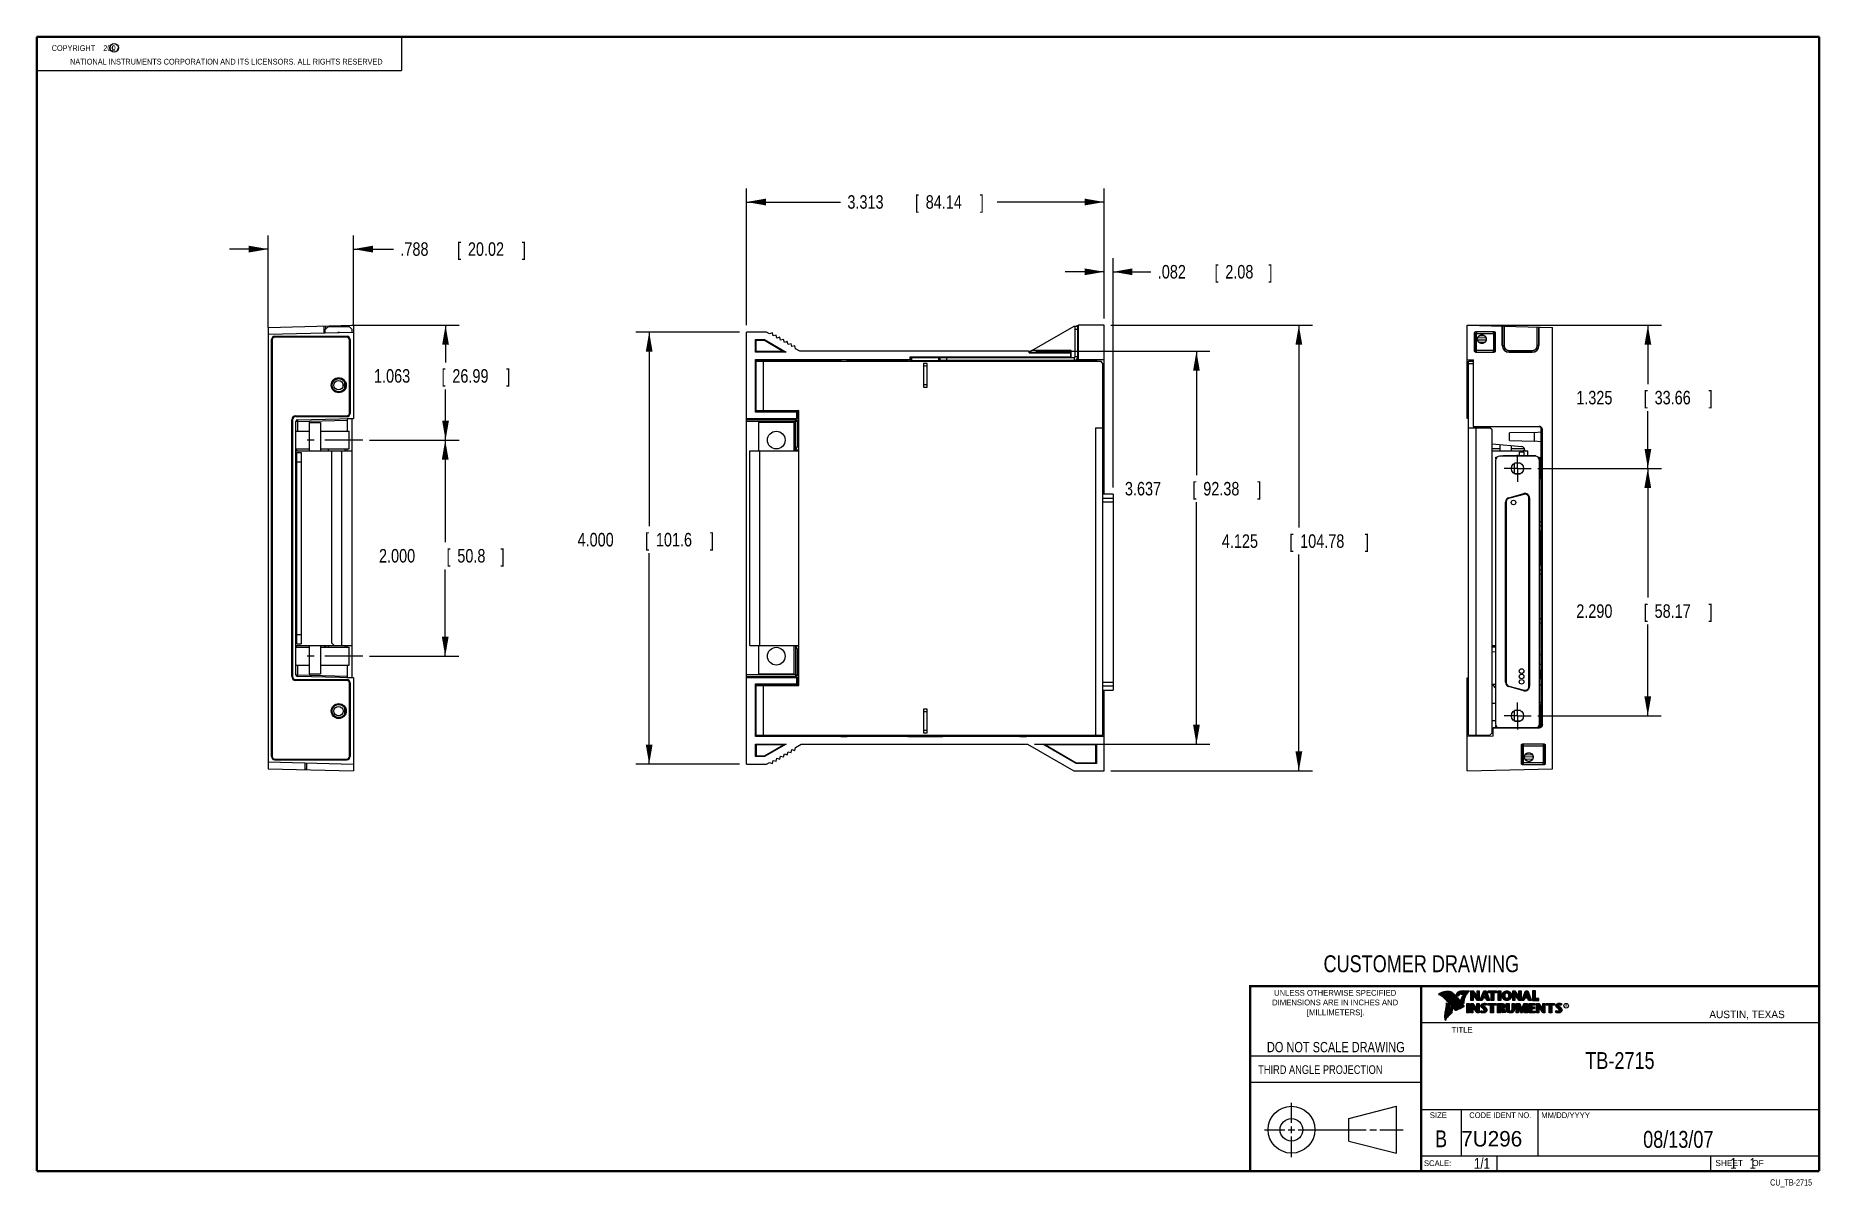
# Model space of a CAD drawing. Header units: inches. Extents: x 0.2 to 16.8, y 0.1 to 10.8.
import ezdxf
from ezdxf.enums import TextEntityAlignment as Align

# ---------------------------------------------------------------- set-up
doc = ezdxf.new("R2010")
doc.units = ezdxf.units.IN
doc.header["$LTSCALE"] = 0.935
doc.header["$MEASUREMENT"] = 0
doc.linetypes.add('CENTER', pattern=[0.6, 0.375, -0.075, 0.075, -0.075])
doc.layers.get('0').update_dxf_attribs({"linetype": 'CONTINUOUS'})
doc.layers.add('DEFAULT_1', color=7, linetype='CENTER')
doc.layers.add('DIMENSIONS', color=7, linetype='CONTINUOUS')
doc.styles.get("Standard").update_dxf_attribs({"font": 'txt', "width": 0.8})
doc.dimstyles.new('DIMSTYLE_1', dxfattribs={"dimtxt": 0.125, "dimasz": 0.18, "dimexe": 0.18, "dimexo": 0.0625, "dimgap": 0.09, "dimtad": 0, "dimtih": 1, "dimtoh": 1, "dimdec": 3, "dimzin": 4, "dimdsep": 46, "dimtxsty": 'STANDARD', "dimblk": '_FILLED', "dimblk1": '_FILLED', "dimblk2": '_FILLED', "dimcen": 0.09, "dimadec": 0, "dimazin": 0, "dimtp": 0.01, "dimtm": 0.01, "dimtfac": 1, "dimtdec": 3, "dimtofl": 0, "dimtmove": 0, "dimatfit": 3, "dimldrblk": '_FILLED', "dimfxl": 1, "dimtolj": 1, "dimtzin": 4, "dimarcsym": 0})

msp = doc.modelspace()

# ---------------------------------------------------------------- texts
at = {"color": 2, "linetype": 'CONTINUOUS', "width": 0.8}
for s, height, p in [('c', 0.053, (0.946, 10.6363)), ('NATIONAL INSTRUMENTS CORPORATION AND ITS LICENSORS. ALL RIGHTS RESERVED', 0.053, (0.5583, 10.5016)), ('THIRD ANGLE PROJECTION', 0.08, (11.5564, 1.1584))]:
    msp.add_text(s, height=height, dxfattribs=at).set_placement(p)
at = {"color": 7, "linetype": 'CONTINUOUS', "width": 0.8}
for s, height, p in [('CUSTOMER DRAWING', 0.15625, (13.0668, 2.1001)), ('DO NOT SCALE DRAWING', 0.095, (12.2754, 1.3592)), ('B', 0.1562, (13.2497, 0.4798))]:
    msp.add_text(s, height=height, dxfattribs=at).set_placement(p, align=Align.CENTER)
at = {"color": 2, "linetype": 'CONTINUOUS'}
for s, p in [('DIMENSIONS ARE IN INCHES AND', (12.2688, 1.7933)), ('UNLESS OTHERWISE SPECIFIED', (12.2688, 1.8819)), ('[MILLIMETERS].', (12.2746, 1.7015))]:
    msp.add_text(s, height=0.053254, dxfattribs=at).set_placement(p, align=Align.CENTER)
for s, height, p in [('R', 0.0217, (14.3971, 1.7782)), ('AUSTIN, TEXAS', 0.069617, (15.7327, 1.6745)), ('TITLE', 0.05325, (13.3474, 1.5397)), ('SIZE', 0.05325, (13.1451, 0.7494)), ('MM/DD/YYYY', 0.05325, (14.1765, 0.7494)), ('SCALE:', 0.05325, (13.0904, 0.3053)), ('SHEET    OF', 0.057262, (15.7892, 0.3052))]:
    msp.add_text(s, height=height, dxfattribs=at).set_placement(p)
at = {"color": 2, "linetype": 'CONTINUOUS', "width": 0.95}
msp.add_text('CODE IDENT NO.', height=0.053254, dxfattribs=at).set_placement((13.7978, 0.7494), align=Align.CENTER)
at = {"color": 7, "linetype": 'CONTINUOUS'}
msp.add_text('7U296', height=0.14316, dxfattribs=at).set_placement((13.4363, 0.4866))
at = {"color": 7, "linetype": 'CONTINUOUS', "width": 0.8}
msp.add_text('1/1', height=0.1, dxfattribs=at).set_placement((13.7025, 0.2805), align=Align.RIGHT)
at = {"color": 2, "linetype": 'CONTINUOUS', "width": 0.8}
msp.add_text('CU_TB-2715', height=0.05726, dxfattribs=at).set_placement((16.6837, 0.1254), align=Align.RIGHT)
at = {"color": 2, "linetype": 'CONTINUOUS', "insert": (0.3125, 10.6805), "char_height": 0.053, "width": 0.8904, "attachment_point": 1}
msp.add_mtext('    COPYRIGHT    2007', dxfattribs=at)
at = {"color": 7, "linetype": 'CONTINUOUS'}
for s, insert, char_height, width, attachment_point in [('TB-2715\\P ', (14.9051, 1.3603), 0.15625, 0.875, 2), ('08/13/07 ', (15.4455, 0.6307), 0.15625, 1.125, 2), ('    1    1', (15.8075, 0.3805), 0.1, 0.8, 1)]:
    msp.add_mtext(s, dxfattribs=dict(at, insert=insert, char_height=char_height, width=width, attachment_point=attachment_point))

# ---------------------------------------------------------------- blocks, each defined once
blk = doc.blocks.new('_FILLED')
at = {"color": 0, "linetype": 'BYBLOCK'}
blk.add_solid([(0, 0), (-1, 0.174), (-1, -0.174)], dxfattribs=at)
blk = doc.blocks.new('*D0')
at = {"layer": 'DIMENSIONS', "color": 2, "linetype": 'CONTINUOUS'}
for p, q in [((13.495, 8.088), (15.289, 8.088)), ((15.164, 8.088), (15.164, 7.543)), ((15.164, 6.763), (15.164, 7.293)), ((14.145, 6.763), (15.289, 6.763))]:
    blk.add_line(p, q, dxfattribs=at)
at = {"layer": 'DIMENSIONS', "color": 2, "linetype": 'CONTINUOUS', "xscale": 0.18, "yscale": 0.18, "zscale": 0.18}
for p, rotation in [((15.164, 8.088), 90), ((15.164, 6.763), 270)]:
    blk.add_blockref('_FILLED', p, dxfattribs=dict(at, rotation=rotation))
at = {"layer": 'DIMENSIONS', "color": 2, "linetype": 'CONTINUOUS', "width": 0.8}
for s, p in [('1.325', (14.501, 7.356)), ('[', (15.126, 7.356)), ('33.66', (15.226, 7.356)), (']', (15.726, 7.356))]:
    blk.add_text(s, height=0.125, dxfattribs=at).set_placement(p)
blk = doc.blocks.new('*D1')
at = {"layer": 'DIMENSIONS', "color": 2, "linetype": 'CONTINUOUS'}
for p, q in [((3.164, 8.088), (4.159, 8.088)), ((4.034, 8.088), (4.034, 7.745)), ((4.034, 7.025), (4.034, 7.495)), ((3.331, 7.025), (4.159, 7.025))]:
    blk.add_line(p, q, dxfattribs=at)
at = {"layer": 'DIMENSIONS', "color": 2, "linetype": 'CONTINUOUS', "xscale": 0.18, "yscale": 0.18, "zscale": 0.18}
for p, rotation in [((4.034, 8.088), 90), ((4.034, 7.025), 270)]:
    blk.add_blockref('_FILLED', p, dxfattribs=dict(at, rotation=rotation))
at = {"layer": 'DIMENSIONS', "color": 2, "linetype": 'CONTINUOUS', "width": 0.8}
for s, p in [('1.063', (3.372, 7.557)), ('[', (3.997, 7.557)), ('26.99', (4.097, 7.557)), (']', (4.597, 7.557))]:
    blk.add_text(s, height=0.125, dxfattribs=at).set_placement(p)
blk = doc.blocks.new('*D2')
at = {"layer": 'DIMENSIONS', "color": 2, "linetype": 'CONTINUOUS'}
for p, q in [((6.819, 8.088), (6.819, 9.354)), ((10.131, 8.15), (10.131, 9.354)), ((6.819, 9.229), (7.691, 9.229)), ((10.131, 9.229), (9.141, 9.229))]:
    blk.add_line(p, q, dxfattribs=at)
at = {"layer": 'DIMENSIONS', "color": 2, "linetype": 'CONTINUOUS', "xscale": 0.18, "yscale": 0.18, "zscale": 0.18}
for p, rotation in [((6.819, 9.229), 180), ((10.131, 9.229), 360)]:
    blk.add_blockref('_FILLED', p, dxfattribs=dict(at, rotation=rotation))
at = {"layer": 'DIMENSIONS', "color": 2, "linetype": 'CONTINUOUS', "width": 0.8}
for s, p in [('3.313', (7.754, 9.167)), ('[', (8.379, 9.167)), ('84.14', (8.479, 9.167)), (']', (8.979, 9.167))]:
    blk.add_text(s, height=0.125, dxfattribs=at).set_placement(p)
blk = doc.blocks.new('*D3')
at = {"layer": 'DIMENSIONS', "color": 2, "linetype": 'CONTINUOUS'}
for p, q in [((10.131, 8.15), (10.131, 8.708)), ((10.213, 6.588), (10.213, 8.708)), ((10.131, 8.583), (9.771, 8.583)), ((10.213, 8.583), (10.564, 8.583))]:
    blk.add_line(p, q, dxfattribs=at)
at = {"layer": 'DIMENSIONS', "color": 2, "linetype": 'CONTINUOUS', "xscale": 0.18, "yscale": 0.18, "zscale": 0.18}
blk.add_blockref('_FILLED', (10.131, 8.583), dxfattribs=at)
at = {"layer": 'DIMENSIONS', "color": 2, "linetype": 'CONTINUOUS', "xscale": 0.18, "yscale": 0.18, "zscale": 0.18, "rotation": 180}
blk.add_blockref('_FILLED', (10.213, 8.583), dxfattribs=at)
at = {"layer": 'DIMENSIONS', "color": 2, "linetype": 'CONTINUOUS', "width": 0.8}
for s, p in [('.082', (10.627, 8.521)), ('[', (11.152, 8.521)), ('2.08', (11.252, 8.521)), (']', (11.652, 8.521))]:
    blk.add_text(s, height=0.125, dxfattribs=at).set_placement(p)
blk = doc.blocks.new('*D4')
at = {"layer": 'DIMENSIONS', "color": 2, "linetype": 'CONTINUOUS'}
for p, q in [((10.194, 8.088), (12.058, 8.088)), ((11.933, 8.088), (11.933, 6.215)), ((11.933, 3.963), (11.933, 5.965)), ((10.194, 3.963), (12.058, 3.963))]:
    blk.add_line(p, q, dxfattribs=at)
at = {"layer": 'DIMENSIONS', "color": 2, "linetype": 'CONTINUOUS', "xscale": 0.18, "yscale": 0.18, "zscale": 0.18}
for p, rotation in [((11.933, 8.088), 90), ((11.933, 3.963), 270)]:
    blk.add_blockref('_FILLED', p, dxfattribs=dict(at, rotation=rotation))
at = {"layer": 'DIMENSIONS', "color": 2, "linetype": 'CONTINUOUS', "width": 0.8}
for s, p in [('4.125', (11.22, 6.028)), ('[', (11.845, 6.028)), ('104.78', (11.945, 6.028)), (']', (12.545, 6.028))]:
    blk.add_text(s, height=0.125, dxfattribs=at).set_placement(p)
blk = doc.blocks.new('*D5')
at = {"layer": 'DIMENSIONS', "color": 2, "linetype": 'CONTINUOUS'}
for p, q in [((6.756, 8.025), (5.794, 8.025)), ((5.919, 8.025), (5.919, 6.228)), ((5.919, 4.025), (5.919, 5.978)), ((6.756, 4.025), (5.794, 4.025))]:
    blk.add_line(p, q, dxfattribs=at)
at = {"layer": 'DIMENSIONS', "color": 2, "linetype": 'CONTINUOUS', "xscale": 0.18, "yscale": 0.18, "zscale": 0.18}
for p, rotation in [((5.919, 8.025), 90), ((5.919, 4.025), 270)]:
    blk.add_blockref('_FILLED', p, dxfattribs=dict(at, rotation=rotation))
at = {"layer": 'DIMENSIONS', "color": 2, "linetype": 'CONTINUOUS', "width": 0.8}
for s, p in [('4.000', (5.256, 6.041)), ('[', (5.881, 6.041)), ('101.6', (5.981, 6.041)), (']', (6.481, 6.041))]:
    blk.add_text(s, height=0.125, dxfattribs=at).set_placement(p)
blk = doc.blocks.new('*D6')
at = {"layer": 'DIMENSIONS', "color": 2, "linetype": 'CONTINUOUS'}
for p, q in [((9.499, 7.847), (11.11, 7.847)), ((10.985, 7.847), (10.985, 6.7)), ((10.985, 4.21), (10.985, 6.45)), ((9.485, 4.21), (11.11, 4.21))]:
    blk.add_line(p, q, dxfattribs=at)
at = {"layer": 'DIMENSIONS', "color": 2, "linetype": 'CONTINUOUS', "xscale": 0.18, "yscale": 0.18, "zscale": 0.18}
for p, rotation in [((10.985, 7.847), 90), ((10.985, 4.21), 270)]:
    blk.add_blockref('_FILLED', p, dxfattribs=dict(at, rotation=rotation))
at = {"layer": 'DIMENSIONS', "color": 2, "linetype": 'CONTINUOUS', "width": 0.8}
for s, p in [('3.637', (10.323, 6.513)), ('[', (10.948, 6.513)), ('92.38', (11.048, 6.513)), (']', (11.548, 6.513))]:
    blk.add_text(s, height=0.125, dxfattribs=at).set_placement(p)
blk = doc.blocks.new('*D7')
at = {"layer": 'DIMENSIONS', "color": 2, "linetype": 'CONTINUOUS'}
for p, q in [((2.393, 8.793), (2.033, 8.793)), ((2.393, 8.067), (2.393, 8.918)), ((3.181, 8.088), (3.181, 8.918)), ((3.181, 8.793), (3.553, 8.793))]:
    blk.add_line(p, q, dxfattribs=at)
at = {"layer": 'DIMENSIONS', "color": 2, "linetype": 'CONTINUOUS', "xscale": 0.18, "yscale": 0.18, "zscale": 0.18}
blk.add_blockref('_FILLED', (2.393, 8.793), dxfattribs=at)
at = {"layer": 'DIMENSIONS', "color": 2, "linetype": 'CONTINUOUS', "xscale": 0.18, "yscale": 0.18, "zscale": 0.18, "rotation": 180}
blk.add_blockref('_FILLED', (3.181, 8.793), dxfattribs=at)
at = {"layer": 'DIMENSIONS', "color": 2, "linetype": 'CONTINUOUS', "width": 0.8}
for s, p in [('.788', (3.616, 8.731)), ('[', (4.141, 8.731)), ('20.02', (4.241, 8.731)), (']', (4.741, 8.731))]:
    blk.add_text(s, height=0.125, dxfattribs=at).set_placement(p)
blk = doc.blocks.new('*D8')
at = {"layer": 'DIMENSIONS', "color": 2, "linetype": 'CONTINUOUS'}
for p, q in [((3.331, 7.025), (4.156, 7.025)), ((4.031, 7.025), (4.031, 6.079)), ((4.031, 5.025), (4.031, 5.829)), ((3.331, 5.025), (4.156, 5.025))]:
    blk.add_line(p, q, dxfattribs=at)
at = {"layer": 'DIMENSIONS', "color": 2, "linetype": 'CONTINUOUS', "xscale": 0.18, "yscale": 0.18, "zscale": 0.18}
for p, rotation in [((4.031, 7.025), 90), ((4.031, 5.025), 270)]:
    blk.add_blockref('_FILLED', p, dxfattribs=dict(at, rotation=rotation))
at = {"layer": 'DIMENSIONS', "color": 2, "linetype": 'CONTINUOUS', "width": 0.8}
for s, p in [('2.000', (3.418, 5.892)), ('[', (4.043, 5.892)), ('50.8', (4.143, 5.892)), (']', (4.543, 5.892))]:
    blk.add_text(s, height=0.125, dxfattribs=at).set_placement(p)
blk = doc.blocks.new('*D9')
at = {"layer": 'DIMENSIONS', "color": 2, "linetype": 'CONTINUOUS'}
for p, q in [((14.145, 6.763), (15.288, 6.763)), ((15.163, 6.763), (15.163, 5.567)), ((15.163, 4.473), (15.163, 5.317)), ((14.145, 4.473), (15.288, 4.473))]:
    blk.add_line(p, q, dxfattribs=at)
at = {"layer": 'DIMENSIONS', "color": 2, "linetype": 'CONTINUOUS', "xscale": 0.18, "yscale": 0.18, "zscale": 0.18}
for p, rotation in [((15.163, 6.763), 90), ((15.163, 4.473), 270)]:
    blk.add_blockref('_FILLED', p, dxfattribs=dict(at, rotation=rotation))
at = {"layer": 'DIMENSIONS', "color": 2, "linetype": 'CONTINUOUS', "width": 0.8}
for s, p in [('2.290', (14.501, 5.38)), ('[', (15.126, 5.38)), ('58.17', (15.226, 5.38)), (']', (15.726, 5.38))]:
    blk.add_text(s, height=0.125, dxfattribs=at).set_placement(p)

# ---------------------------------------------------------------- dimensions: what is measured, and where the dimension line sits
at = {"layer": 'DIMENSIONS', "color": 2, "linetype": 'CONTINUOUS'}
for base, p1, p2, picture, middle in [((10.1313281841, 9.2293129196), (6.8188281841, 8.087720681), (10.1313281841, 8.150220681), '*D2', (8.4163760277, 9.2293129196)), ((3.1809, 8.7934), (2.3929, 8.0671), (3.1809, 8.0877), '*D7', (4.2281, 8.7934)), ((10.2133, 8.5832), (10.1313, 8.1502), (10.2133, 6.5877), '*D3', (11.1891, 8.5832))]:
    dim = msp.add_linear_dim(base=base, p1=p1, p2=p2, dimstyle='DIMSTYLE_1', dxfattribs=at)
    dim.commit()
    dim.dimension.update_dxf_attribs({"geometry": picture, "text_midpoint": middle, "dimtype": 160})
for base, p1, p2, angle, picture, middle in [((4.0341507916, 8.087720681), (3.3305852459, 7.025220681), (3.1642583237, 8.087720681), 90, '*D1', (4.0341507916, 7.6198639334)), ((5.9189, 4.0252), (6.7563, 8.0252), (6.7563, 4.0252), 270, '*D5', (5.9189, 6.1032)), ((11.933, 3.9627), (10.1938, 8.0877), (10.1938, 3.9627), 270, '*D4', (11.933, 6.0901)), ((15.164, 6.7627), (13.4946, 8.0877), (14.1448, 6.7627), 270, '*D0', (15.164, 7.4185)), ((10.985, 4.2102), (9.4993, 7.8473), (9.4851, 4.2102), 270, '*D6', (10.985, 6.5753)), ((4.0309, 7.0252), (3.3306, 5.0252), (3.3306, 7.0252), 90, '*D8', (4.0309, 5.9542)), ((15.1632, 4.4727), (14.1448, 6.7627), (14.1448, 4.4727), 270, '*D9', (15.1632, 5.4422))]:
    dim = msp.add_linear_dim(base=base, p1=p1, p2=p2, angle=angle, dimstyle='DIMSTYLE_1', dxfattribs=at)
    dim.commit()
    dim.dimension.update_dxf_attribs({"geometry": picture, "text_midpoint": middle, "dimtype": 160})

# ---------------------------------------------------------------- linework, layer by layer
at = {"color": 2, "linetype": 'CONTINUOUS'}
for p, q in [((0.25, 10.7586), (3.625, 10.7586)), ((0.25, 10.7586), (0.25, 10.4456)), ((3.625, 10.7586), (3.625, 10.4456)), ((0.25, 10.4456), (3.625, 10.4456)), ((13.0652, 1.9695), (16.745, 1.9695)), ((13.0652, 1.9695), (13.0652, 0.2605)), ((13.2311, 1.8934), (13.2311, 1.8949)), ((13.2347, 1.8921), (13.2347, 1.8972)), ((13.2382, 1.8907), (13.2382, 1.8994)), ((13.2418, 1.8892), (13.2418, 1.9015)), ((13.2453, 1.8876), (13.2453, 1.9035)), ((13.2489, 1.8858), (13.2489, 1.9054)), ((13.2524, 1.8839), (13.2524, 1.9069)), ((13.256, 1.8818), (13.256, 1.9084)), ((13.2596, 1.8796), (13.2596, 1.9098)), ((13.2631, 1.8772), (13.2631, 1.9111)), ((13.2667, 1.8747), (13.2667, 1.9124)), ((13.2702, 1.872), (13.2702, 1.9135)), ((13.2738, 1.869), (13.2738, 1.9146)), ((13.2773, 1.8658), (13.2773, 1.9155)), ((13.2809, 1.8624), (13.2809, 1.9164)), ((13.2844, 1.8587), (13.2844, 1.9173)), ((13.288, 1.8549), (13.288, 1.9181)), ((13.2915, 1.851), (13.2915, 1.9188)), ((13.2951, 1.8471), (13.2951, 1.9194)), ((13.2987, 1.8431), (13.2987, 1.9198)), ((13.3022, 1.8391), (13.3022, 1.92)), ((13.3058, 1.8351), (13.3058, 1.9201)), ((13.3093, 1.8311), (13.3093, 1.9201)), ((13.3129, 1.827), (13.3129, 1.9199)), ((13.3164, 1.8229), (13.3164, 1.9196)), ((13.32, 1.8188), (13.32, 1.9192)), ((13.3235, 1.8146), (13.3235, 1.9186)), ((13.3271, 1.8104), (13.3271, 1.9179)), ((13.3306, 1.8062), (13.3306, 1.9172)), ((13.3342, 1.802), (13.3342, 1.9163)), ((13.3378, 1.7978), (13.3378, 1.9151)), ((13.3413, 1.7937), (13.3413, 1.9138)), ((13.3449, 1.7897), (13.3449, 1.9122)), ((13.3484, 1.7856), (13.3484, 1.9103)), ((13.352, 1.7817), (13.352, 1.9081)), ((13.3555, 1.7778), (13.3555, 1.9055)), ((13.3591, 1.7739), (13.3591, 1.9026)), ((13.3626, 1.7701), (13.3626, 1.8991)), ((13.3662, 1.7663), (13.3662, 1.8952)), ((13.3697, 1.7625), (13.3697, 1.8915)), ((13.3733, 1.7588), (13.3733, 1.8878)), ((13.3769, 1.7556), (13.3769, 1.8841)), ((13.3804, 1.7529), (13.3804, 1.8803)), ((13.384, 1.7512), (13.384, 1.8766)), ((13.3875, 1.7509), (13.3875, 1.8728)), ((13.4022, 1.878), (13.3901, 1.8922)), ((13.3911, 1.7518), (13.3911, 1.8691)), ((13.4029, 1.881), (13.3927, 1.893)), ((13.3946, 1.8908), (13.3946, 1.8999)), ((13.3946, 1.7533), (13.3946, 1.8653)), ((13.3982, 1.8866), (13.3982, 1.9062)), ((13.3982, 1.7548), (13.3982, 1.8615)), ((13.4017, 1.8824), (13.4017, 1.9101)), ((13.4017, 1.7563), (13.4017, 1.8574)), ((13.4053, 1.8823), (13.4053, 1.9129)), ((13.4053, 1.7578), (13.4053, 1.8531)), ((13.4088, 1.8844), (13.4088, 1.915)), ((13.4088, 1.7593), (13.4088, 1.8488)), ((13.4124, 1.887), (13.4124, 1.9167)), ((13.4124, 1.7609), (13.4124, 1.8445)), ((13.4159, 1.89), (13.4159, 1.9182)), ((13.4159, 1.7625), (13.4159, 1.8402)), ((13.4195, 1.8937), (13.4195, 1.9193)), ((13.4195, 1.7641), (13.4195, 1.8359)), ((13.4231, 1.8964), (13.4231, 1.9203)), ((13.4231, 1.7657), (13.4231, 1.8316)), ((13.4266, 1.8982), (13.4266, 1.9209)), ((13.4266, 1.7674), (13.4266, 1.8273)), ((13.4302, 1.8995), (13.4302, 1.9214)), ((13.4302, 1.7691), (13.4302, 1.823)), ((13.4414, 1.8328), (13.4319, 1.8437)), ((13.4337, 1.8997), (13.4337, 1.922)), ((13.4337, 1.7708), (13.4337, 1.8187)), ((13.4433, 1.8344), (13.4349, 1.844)), ((13.4373, 1.8991), (13.4373, 1.9224)), ((13.4373, 1.8413), (13.4373, 1.8491)), ((13.4408, 1.898), (13.4408, 1.9228)), ((13.4408, 1.8372), (13.4408, 1.8572)), ((13.4444, 1.8972), (13.4444, 1.9231)), ((13.4444, 1.8331), (13.4444, 1.8665)), ((13.4479, 1.8969), (13.4479, 1.9234)), ((13.4479, 1.8288), (13.4479, 1.873)), ((13.4515, 1.8966), (13.4515, 1.9236)), ((13.4515, 1.8247), (13.4515, 1.8764)), ((13.4529, 1.9261), (13.5132, 1.9271)), ((13.453, 1.9236), (13.5067, 1.9245)), ((13.455, 1.8965), (13.455, 1.9237)), ((13.455, 1.8207), (13.455, 1.878)), ((13.4586, 1.8964), (13.4586, 1.9237)), ((13.4586, 1.8303), (13.4586, 1.879)), ((13.4622, 1.8957), (13.4622, 1.9238)), ((13.4622, 1.8535), (13.4622, 1.8795)), ((13.4657, 1.8935), (13.4657, 1.9238)), ((13.4657, 1.8636), (13.4657, 1.8798)), ((13.4693, 1.872), (13.4693, 1.9239)), ((13.4728, 1.8794), (13.4728, 1.9239)), ((13.4764, 1.8859), (13.4764, 1.924)), ((13.4799, 1.8919), (13.4799, 1.924)), ((13.4835, 1.8973), (13.4835, 1.9241)), ((13.487, 1.9023), (13.487, 1.9242)), ((13.4906, 1.9069), (13.4906, 1.9242)), ((13.4941, 1.9112), (13.4941, 1.9243)), ((13.4977, 1.9153), (13.4977, 1.9243)), ((13.5013, 1.9191), (13.5013, 1.9244)), ((13.5261, 1.9263), (13.5451, 1.9263)), ((13.5261, 1.839), (13.5261, 1.9263)), ((13.5466, 1.839), (13.5261, 1.839)), ((13.5286, 1.9237), (13.5439, 1.9237)), ((13.5286, 1.8415), (13.5286, 1.9237)), ((13.5441, 1.8415), (13.5286, 1.8415)), ((13.5332, 1.8415), (13.5332, 1.9237)), ((13.5367, 1.8415), (13.5367, 1.9237)), ((13.5402, 1.8415), (13.5402, 1.9237)), ((13.5441, 1.8976), (13.5437, 1.9237)), ((13.5439, 1.9237), (13.5854, 1.869)), ((13.5873, 1.8415), (13.5441, 1.8976)), ((13.5441, 1.8976), (13.5441, 1.8415)), ((13.5451, 1.9263), (13.5829, 1.8765)), ((13.586, 1.839), (13.5466, 1.8902)), ((13.5466, 1.8902), (13.5466, 1.839)), ((13.5471, 1.8936), (13.5471, 1.9194)), ((13.5506, 1.8891), (13.5506, 1.9149)), ((13.5541, 1.8846), (13.5541, 1.9103)), ((13.5576, 1.8801), (13.5576, 1.9057)), ((13.561, 1.8756), (13.561, 1.9011)), ((13.5645, 1.8711), (13.5645, 1.8965)), ((13.568, 1.8665), (13.568, 1.8919)), ((13.5715, 1.862), (13.5715, 1.8874)), ((13.575, 1.8575), (13.575, 1.8828)), ((13.5784, 1.853), (13.5784, 1.8782)), ((13.5819, 1.8485), (13.5819, 1.8736)), ((13.5829, 1.9263), (13.6036, 1.9263)), ((13.5829, 1.8765), (13.5829, 1.9263)), ((13.5854, 1.9237), (13.6011, 1.9237)), ((13.5854, 1.869), (13.5854, 1.9237)), ((13.5854, 1.844), (13.5854, 1.869)), ((13.6036, 1.839), (13.586, 1.839)), ((13.6011, 1.8415), (13.5873, 1.8415)), ((13.5889, 1.8415), (13.5889, 1.9237)), ((13.5923, 1.8415), (13.5923, 1.9237)), ((13.5958, 1.8415), (13.5958, 1.9237)), ((13.5993, 1.8415), (13.5993, 1.9237)), ((13.6011, 1.9237), (13.6011, 1.8415)), ((13.6036, 1.9263), (13.6036, 1.839)), ((13.6088, 1.839), (13.6444, 1.9262)), ((13.6294, 1.839), (13.6088, 1.839)), ((13.6125, 1.8415), (13.6461, 1.9237)), ((13.6277, 1.8415), (13.6125, 1.8415)), ((13.6167, 1.8415), (13.6167, 1.8516)), ((13.6201, 1.8415), (13.6201, 1.8601)), ((13.6236, 1.8415), (13.6236, 1.8686)), ((13.6271, 1.8415), (13.6271, 1.8771)), ((13.6361, 1.8623), (13.6277, 1.8415)), ((13.6378, 1.8598), (13.6294, 1.839)), ((13.6306, 1.8486), (13.6306, 1.8857)), ((13.634, 1.8573), (13.634, 1.8942)), ((13.6665, 1.8623), (13.6361, 1.8623)), ((13.6375, 1.8623), (13.6375, 1.9027)), ((13.6647, 1.8598), (13.6378, 1.8598)), ((13.6388, 1.8711), (13.65, 1.9073)), ((13.6639, 1.8711), (13.6388, 1.8711)), ((13.641, 1.8781), (13.641, 1.9112)), ((13.641, 1.8623), (13.641, 1.8711)), ((13.6423, 1.8736), (13.6519, 1.9048)), ((13.6606, 1.8736), (13.6423, 1.8736)), ((13.6444, 1.9262), (13.6664, 1.9262)), ((13.6445, 1.8893), (13.6445, 1.9197)), ((13.6445, 1.8623), (13.6445, 1.8711)), ((13.6461, 1.9237), (13.6647, 1.9237)), ((13.6479, 1.9006), (13.6479, 1.9237)), ((13.6479, 1.8623), (13.6479, 1.8711)), ((13.65, 1.9073), (13.6541, 1.9073)), ((13.6514, 1.9073), (13.6514, 1.9237)), ((13.6514, 1.8623), (13.6514, 1.8711)), ((13.6519, 1.9048), (13.6521, 1.9048)), ((13.6521, 1.9048), (13.6606, 1.8736)), ((13.6541, 1.9073), (13.6639, 1.8711)), ((13.6549, 1.9043), (13.6549, 1.9237)), ((13.6549, 1.8623), (13.6549, 1.8711)), ((13.6584, 1.8915), (13.6584, 1.9237)), ((13.6584, 1.8623), (13.6584, 1.8711)), ((13.6618, 1.8787), (13.6618, 1.9237)), ((13.6618, 1.8623), (13.6618, 1.8711)), ((13.6647, 1.9237), (13.6959, 1.8415)), ((13.6717, 1.839), (13.6647, 1.8598)), ((13.6653, 1.8623), (13.6653, 1.922)), ((13.6664, 1.9262), (13.6995, 1.839)), ((13.6735, 1.8415), (13.6665, 1.8623)), ((13.6688, 1.8555), (13.6688, 1.9128)), ((13.6995, 1.839), (13.6717, 1.839)), ((13.6723, 1.8452), (13.6723, 1.9037)), ((13.6959, 1.8415), (13.6735, 1.8415)), ((13.6757, 1.8415), (13.6757, 1.8945)), ((13.6792, 1.8415), (13.6792, 1.8854)), ((13.6827, 1.8415), (13.6827, 1.8762)), ((13.6862, 1.8415), (13.6862, 1.8671)), ((13.6866, 1.9262), (13.7634, 1.9262)), ((13.6866, 1.9099), (13.6866, 1.9262)), ((13.7118, 1.9099), (13.6866, 1.9099)), ((13.6891, 1.9237), (13.7609, 1.9237)), ((13.6891, 1.9125), (13.6891, 1.9237)), ((13.7143, 1.9125), (13.6891, 1.9125)), ((13.6896, 1.8415), (13.6896, 1.8579)), ((13.6931, 1.9125), (13.6931, 1.9237)), ((13.6931, 1.8415), (13.6931, 1.8488)), ((13.6966, 1.9125), (13.6966, 1.9237)), ((13.7001, 1.9125), (13.7001, 1.9237)), ((13.7035, 1.9125), (13.7035, 1.9237)), ((13.707, 1.9125), (13.707, 1.9237)), ((13.7105, 1.9125), (13.7105, 1.9237)), ((13.7118, 1.839), (13.7118, 1.9099)), ((13.7382, 1.839), (13.7118, 1.839)), ((13.7143, 1.9125), (13.714, 1.9237)), ((13.7143, 1.8415), (13.7143, 1.9125)), ((13.7357, 1.8415), (13.7143, 1.8415)), ((13.7174, 1.8415), (13.7174, 1.9237)), ((13.7209, 1.8415), (13.7209, 1.9237)), ((13.7244, 1.8415), (13.7244, 1.9237)), ((13.7279, 1.8415), (13.7279, 1.9237)), ((13.7313, 1.8415), (13.7313, 1.9237)), ((13.7357, 1.9125), (13.7348, 1.9237)), ((13.7609, 1.9125), (13.7357, 1.9125)), ((13.7357, 1.9125), (13.7357, 1.8415)), ((13.7634, 1.9099), (13.7382, 1.9099)), ((13.7382, 1.9099), (13.7382, 1.839)), ((13.7383, 1.9125), (13.7383, 1.9237)), ((13.7418, 1.9125), (13.7418, 1.9237)), ((13.7452, 1.9125), (13.7452, 1.9237)), ((13.7487, 1.9125), (13.7487, 1.9237)), ((13.7522, 1.9125), (13.7522, 1.9237)), ((13.7557, 1.9125), (13.7557, 1.9237)), ((13.7591, 1.9125), (13.7591, 1.9237)), ((13.7609, 1.9237), (13.7609, 1.9125)), ((13.7634, 1.9262), (13.7634, 1.9099)), ((13.7768, 1.9262), (13.8031, 1.9262)), ((13.7768, 1.839), (13.7768, 1.9262)), ((13.8031, 1.839), (13.7768, 1.839)), ((13.7794, 1.9237), (13.8006, 1.9237)), ((13.7794, 1.8415), (13.7794, 1.9237)), ((13.8006, 1.8415), (13.7794, 1.8415)), ((13.7835, 1.8415), (13.7835, 1.9237)), ((13.787, 1.8415), (13.787, 1.9237)), ((13.7904, 1.8415), (13.7904, 1.9237)), ((13.7939, 1.8415), (13.7939, 1.9237)), ((13.7974, 1.8415), (13.7974, 1.9237)), ((13.8006, 1.9237), (13.8006, 1.8415)), ((13.8031, 1.9262), (13.8031, 1.839)), ((13.8154, 1.8853), (13.8155, 1.8871)), ((13.8154, 1.8834), (13.8154, 1.8853)), ((13.8154, 1.8816), (13.8154, 1.8834)), ((13.8155, 1.8797), (13.8154, 1.8816)), ((13.8155, 1.8871), (13.8157, 1.8889)), ((13.8157, 1.8779), (13.8155, 1.8797)), ((13.8157, 1.8889), (13.8159, 1.8907)), ((13.8159, 1.876), (13.8157, 1.8779)), ((13.8159, 1.8907), (13.8161, 1.8924)), ((13.8162, 1.8742), (13.8159, 1.876)), ((13.8161, 1.8924), (13.8165, 1.8941)), ((13.8166, 1.8724), (13.8162, 1.8742)), ((13.8165, 1.8941), (13.8169, 1.8958)), ((13.817, 1.8706), (13.8166, 1.8724)), ((13.8169, 1.8958), (13.8174, 1.8975)), ((13.8174, 1.8689), (13.817, 1.8706)), ((13.8174, 1.8975), (13.8179, 1.8991)), ((13.8179, 1.8672), (13.8174, 1.8689)), ((13.8179, 1.8991), (13.8185, 1.9006)), ((13.8179, 1.8852), (13.818, 1.8869)), ((13.8179, 1.8834), (13.8179, 1.8852)), ((13.818, 1.8817), (13.8179, 1.8834)), ((13.8185, 1.8655), (13.8179, 1.8672)), ((13.818, 1.8869), (13.8182, 1.8886)), ((13.8181, 1.8799), (13.818, 1.8817)), ((13.8182, 1.8781), (13.8181, 1.8799)), ((13.8182, 1.8886), (13.8184, 1.8903)), ((13.8184, 1.8764), (13.8182, 1.8781)), ((13.8184, 1.8903), (13.8186, 1.892)), ((13.8187, 1.8746), (13.8184, 1.8764)), ((13.8185, 1.9006), (13.8191, 1.9021)), ((13.8191, 1.8639), (13.8185, 1.8655)), ((13.8186, 1.892), (13.819, 1.8936)), ((13.8191, 1.8729), (13.8187, 1.8746)), ((13.819, 1.8936), (13.8193, 1.8952)), ((13.8191, 1.9021), (13.8198, 1.9036)), ((13.8194, 1.8712), (13.8191, 1.8729)), ((13.8198, 1.8623), (13.8191, 1.8639)), ((13.8193, 1.8952), (13.8198, 1.8967)), ((13.8199, 1.8696), (13.8194, 1.8712)), ((13.8198, 1.9036), (13.8206, 1.9051)), ((13.8198, 1.8967), (13.8203, 1.8982)), ((13.8205, 1.8607), (13.8198, 1.8623)), ((13.8204, 1.8679), (13.8199, 1.8696)), ((13.8203, 1.8982), (13.8208, 1.8997)), ((13.8209, 1.8664), (13.8204, 1.8679)), ((13.8213, 1.8592), (13.8205, 1.8607)), ((13.8206, 1.9051), (13.8214, 1.9065)), ((13.8208, 1.8997), (13.8214, 1.9011)), ((13.8209, 1.8664), (13.8208, 1.8997)), ((13.8215, 1.8648), (13.8209, 1.8664)), ((13.8221, 1.8578), (13.8213, 1.8592)), ((13.8214, 1.9065), (13.8223, 1.9079)), ((13.8214, 1.9011), (13.8221, 1.9025)), ((13.8221, 1.8633), (13.8215, 1.8648)), ((13.8221, 1.9025), (13.8228, 1.9038)), ((13.8228, 1.8619), (13.8221, 1.8633)), ((13.823, 1.8563), (13.8221, 1.8578)), ((13.8223, 1.9079), (13.8232, 1.9092)), ((13.8228, 1.9038), (13.8236, 1.9052)), ((13.8235, 1.8604), (13.8228, 1.8619)), ((13.8239, 1.855), (13.823, 1.8563)), ((13.8232, 1.9092), (13.8243, 1.9106)), ((13.8243, 1.8591), (13.8235, 1.8604)), ((13.8236, 1.9052), (13.8244, 1.9065)), ((13.8249, 1.8536), (13.8239, 1.855)), ((13.8243, 1.9106), (13.8253, 1.9119)), ((13.8243, 1.8591), (13.8244, 1.9065)), ((13.8251, 1.8577), (13.8243, 1.8591)), ((13.8244, 1.9065), (13.8253, 1.9077)), ((13.826, 1.8523), (13.8249, 1.8536)), ((13.826, 1.8564), (13.8251, 1.8577)), ((13.8253, 1.9119), (13.8265, 1.9132)), ((13.8253, 1.9077), (13.8262, 1.909)), ((13.8269, 1.8552), (13.826, 1.8564)), ((13.8271, 1.8511), (13.826, 1.8523)), ((13.8262, 1.909), (13.8273, 1.9102)), ((13.8265, 1.9132), (13.8276, 1.9144)), ((13.8279, 1.854), (13.8269, 1.8552)), ((13.8282, 1.8499), (13.8271, 1.8511)), ((13.8273, 1.9102), (13.8283, 1.9114)), ((13.8276, 1.9144), (13.8288, 1.9156)), ((13.8279, 1.854), (13.8283, 1.9114)), ((13.8289, 1.8528), (13.8279, 1.854)), ((13.8294, 1.8487), (13.8282, 1.8499)), ((13.8283, 1.9114), (13.8294, 1.9126)), ((13.8288, 1.9156), (13.8301, 1.9167)), ((13.83, 1.8517), (13.8289, 1.8528)), ((13.8294, 1.9126), (13.8306, 1.9137)), ((13.8306, 1.8476), (13.8294, 1.8487)), ((13.8311, 1.8506), (13.83, 1.8517)), ((13.8301, 1.9167), (13.8314, 1.9178)), ((13.8306, 1.9137), (13.8318, 1.9148)), ((13.8319, 1.8466), (13.8306, 1.8476)), ((13.8311, 1.8506), (13.8318, 1.9148)), ((13.8323, 1.8496), (13.8311, 1.8506)), ((13.8314, 1.9178), (13.8327, 1.9188)), ((13.8318, 1.9148), (13.833, 1.9158)), ((13.8332, 1.8456), (13.8319, 1.8466)), ((13.8335, 1.8486), (13.8323, 1.8496)), ((13.8327, 1.9188), (13.834, 1.9198)), ((13.833, 1.9158), (13.8342, 1.9168)), ((13.8346, 1.8447), (13.8332, 1.8456)), ((13.8347, 1.8477), (13.8335, 1.8486)), ((13.834, 1.9198), (13.8354, 1.9207)), ((13.8342, 1.9168), (13.8355, 1.9177)), ((13.836, 1.8438), (13.8346, 1.8447)), ((13.8347, 1.8477), (13.8355, 1.9177)), ((13.836, 1.8468), (13.8347, 1.8477)), ((13.8354, 1.9207), (13.8368, 1.9215)), ((13.8355, 1.9177), (13.8368, 1.9185)), ((13.8373, 1.846), (13.836, 1.8468)), ((13.8374, 1.843), (13.836, 1.8438)), ((13.8368, 1.9215), (13.8382, 1.9223)), ((13.8368, 1.9185), (13.8381, 1.9193)), ((13.8386, 1.8452), (13.8373, 1.846)), ((13.839, 1.8423), (13.8374, 1.843)), ((13.8381, 1.9193), (13.8394, 1.92)), ((13.8386, 1.8452), (13.8381, 1.9193)), ((13.8382, 1.9223), (13.8397, 1.923)), ((13.84, 1.8445), (13.8386, 1.8452)), ((13.8405, 1.8416), (13.839, 1.8423)), ((13.8394, 1.92), (13.8408, 1.9207)), ((13.8397, 1.923), (13.8412, 1.9237)), ((13.8397, 1.8857), (13.8398, 1.8868)), ((13.8397, 1.8845), (13.8397, 1.8857)), ((13.8397, 1.8833), (13.8397, 1.8845)), ((13.8397, 1.8821), (13.8397, 1.8833)), ((13.8397, 1.8809), (13.8397, 1.8821)), ((13.8398, 1.8796), (13.8397, 1.8809)), ((13.8398, 1.8868), (13.8399, 1.888)), ((13.8399, 1.8784), (13.8398, 1.8796)), ((13.8399, 1.888), (13.84, 1.8891)), ((13.84, 1.8773), (13.8399, 1.8784)), ((13.84, 1.8891), (13.8401, 1.8902)), ((13.8401, 1.8761), (13.84, 1.8773)), ((13.8415, 1.8439), (13.84, 1.8445)), ((13.8401, 1.8902), (13.8402, 1.8913)), ((13.8402, 1.8749), (13.8401, 1.8761)), ((13.8402, 1.8913), (13.8403, 1.8924)), ((13.8404, 1.8738), (13.8402, 1.8749)), ((13.8403, 1.8924), (13.8405, 1.8934)), ((13.8405, 1.8727), (13.8404, 1.8738)), ((13.8405, 1.8934), (13.8407, 1.8944)), ((13.8407, 1.8716), (13.8405, 1.8727)), ((13.8421, 1.8409), (13.8405, 1.8416)), ((13.8407, 1.8944), (13.8409, 1.8954)), ((13.841, 1.8706), (13.8407, 1.8716)), ((13.8408, 1.9207), (13.8422, 1.9213)), ((13.8409, 1.8954), (13.8411, 1.8963)), ((13.8412, 1.8696), (13.841, 1.8706)), ((13.8411, 1.8963), (13.8414, 1.8972)), ((13.8412, 1.9237), (13.8427, 1.9243)), ((13.8414, 1.8686), (13.8412, 1.8696)), ((13.8414, 1.8972), (13.8416, 1.8981)), ((13.8417, 1.8677), (13.8414, 1.8686)), ((13.8415, 1.8439), (13.8417, 1.8678)), ((13.843, 1.8433), (13.8415, 1.8439)), ((13.8416, 1.8981), (13.8419, 1.899)), ((13.842, 1.8667), (13.8417, 1.8677)), ((13.8419, 1.899), (13.8422, 1.8999)), ((13.842, 1.8991), (13.8422, 1.9213)), ((13.8423, 1.8658), (13.842, 1.8667)), ((13.8438, 1.8404), (13.8421, 1.8409)), ((13.8422, 1.9213), (13.8436, 1.9219)), ((13.8422, 1.8999), (13.8426, 1.9007)), ((13.8422, 1.8844), (13.8423, 1.8856)), ((13.8422, 1.8833), (13.8422, 1.8844)), ((13.8422, 1.8821), (13.8422, 1.8833)), ((13.8423, 1.8809), (13.8422, 1.8821)), ((13.8423, 1.8867), (13.8424, 1.8878)), ((13.8423, 1.8856), (13.8423, 1.8867)), ((13.8423, 1.8798), (13.8423, 1.8809)), ((13.8424, 1.8786), (13.8423, 1.8798)), ((13.8427, 1.865), (13.8423, 1.8658)), ((13.8424, 1.8878), (13.8425, 1.8889)), ((13.8425, 1.8775), (13.8424, 1.8786)), ((13.8425, 1.8889), (13.8426, 1.89)), ((13.8426, 1.8764), (13.8425, 1.8775)), ((13.8426, 1.9007), (13.843, 1.9016)), ((13.8426, 1.89), (13.8427, 1.891)), ((13.8427, 1.8753), (13.8426, 1.8764)), ((13.8427, 1.9243), (13.8443, 1.9248)), ((13.8427, 1.891), (13.8428, 1.892)), ((13.8429, 1.8742), (13.8427, 1.8753)), ((13.8431, 1.8641), (13.8427, 1.865)), ((13.8428, 1.892), (13.843, 1.893)), ((13.843, 1.8731), (13.8429, 1.8742)), ((13.843, 1.9016), (13.8434, 1.9024)), ((13.843, 1.893), (13.8432, 1.8939)), ((13.8432, 1.8721), (13.843, 1.8731)), ((13.8445, 1.8428), (13.843, 1.8433)), ((13.8434, 1.8633), (13.8431, 1.8641)), ((13.8432, 1.8939), (13.8434, 1.8948)), ((13.8434, 1.8712), (13.8432, 1.8721)), ((13.8434, 1.9024), (13.8438, 1.9032)), ((13.8434, 1.8948), (13.8436, 1.8957)), ((13.8436, 1.8702), (13.8434, 1.8712)), ((13.8439, 1.8625), (13.8434, 1.8633)), ((13.8436, 1.9219), (13.8451, 1.9224)), ((13.8436, 1.8957), (13.8438, 1.8965)), ((13.8439, 1.8693), (13.8436, 1.8702)), ((13.8438, 1.9032), (13.8443, 1.904)), ((13.8438, 1.8965), (13.844, 1.8974)), ((13.8455, 1.8399), (13.8438, 1.8404)), ((13.8441, 1.8684), (13.8439, 1.8693)), ((13.8443, 1.8617), (13.8439, 1.8625)), ((13.844, 1.8974), (13.8443, 1.8982)), ((13.8444, 1.8676), (13.8441, 1.8684)), ((13.8443, 1.9248), (13.8459, 1.9253)), ((13.8443, 1.904), (13.8447, 1.9047)), ((13.8443, 1.8982), (13.8446, 1.899)), ((13.8448, 1.8609), (13.8443, 1.8617)), ((13.8447, 1.8667), (13.8444, 1.8676)), ((13.8462, 1.8423), (13.8445, 1.8428)), ((13.8446, 1.899), (13.8449, 1.8997)), ((13.8447, 1.9047), (13.8453, 1.9055)), ((13.845, 1.8659), (13.8447, 1.8667)), ((13.8453, 1.8602), (13.8448, 1.8609)), ((13.8449, 1.8997), (13.8453, 1.9005)), ((13.8454, 1.8651), (13.845, 1.8659)), ((13.8451, 1.9224), (13.8466, 1.9229)), ((13.8453, 1.9055), (13.8451, 1.9224)), ((13.8453, 1.9055), (13.8458, 1.9062)), ((13.8453, 1.9005), (13.8456, 1.9012)), ((13.8458, 1.8595), (13.8453, 1.8602)), ((13.8457, 1.8644), (13.8454, 1.8651)), ((13.8473, 1.8395), (13.8455, 1.8399)), ((13.8456, 1.9012), (13.846, 1.902)), ((13.8461, 1.8637), (13.8457, 1.8644)), ((13.8458, 1.9062), (13.8464, 1.9068)), ((13.8464, 1.8588), (13.8458, 1.8595)), ((13.846, 1.8424), (13.8458, 1.8595)), ((13.8459, 1.9253), (13.8476, 1.9257)), ((13.846, 1.902), (13.8464, 1.9027)), ((13.8465, 1.863), (13.8461, 1.8637)), ((13.8478, 1.8419), (13.8462, 1.8423)), ((13.8464, 1.9068), (13.847, 1.9074)), ((13.8464, 1.9027), (13.8468, 1.9033)), ((13.847, 1.8581), (13.8464, 1.8588)), ((13.8469, 1.8623), (13.8465, 1.863)), ((13.8466, 1.9229), (13.8481, 1.9233)), ((13.8468, 1.9033), (13.8473, 1.9039)), ((13.8473, 1.8617), (13.8469, 1.8623)), ((13.847, 1.9074), (13.8477, 1.908)), ((13.8477, 1.8575), (13.847, 1.8581)), ((13.8473, 1.9039), (13.8478, 1.9045)), ((13.8478, 1.8611), (13.8473, 1.8617)), ((13.8491, 1.8391), (13.8473, 1.8395)), ((13.8476, 1.9257), (13.8492, 1.9261)), ((13.8477, 1.908), (13.8483, 1.9086)), ((13.8483, 1.857), (13.8477, 1.8575)), ((13.8478, 1.9045), (13.8482, 1.9051)), ((13.8483, 1.8605), (13.8478, 1.8611)), ((13.8495, 1.8416), (13.8478, 1.8419)), ((13.8481, 1.9233), (13.8497, 1.9236)), ((13.8482, 1.9051), (13.8488, 1.9056)), ((13.8483, 1.9086), (13.849, 1.9091)), ((13.8488, 1.8599), (13.8483, 1.8605)), ((13.849, 1.8564), (13.8483, 1.857)), ((13.8488, 1.9056), (13.8493, 1.9061)), ((13.8494, 1.8594), (13.8488, 1.8599)), ((13.849, 1.9091), (13.8497, 1.9095)), ((13.8498, 1.8559), (13.849, 1.8564)), ((13.8509, 1.8388), (13.8491, 1.8391)), ((13.8492, 1.9261), (13.8509, 1.9264)), ((13.8493, 1.9061), (13.8498, 1.9065)), ((13.8499, 1.8589), (13.8494, 1.8594)), ((13.8495, 1.9094), (13.8495, 1.9236)), ((13.8495, 1.8416), (13.8495, 1.8561)), ((13.8513, 1.8413), (13.8495, 1.8416)), ((13.8497, 1.9236), (13.8513, 1.9239)), ((13.8497, 1.9095), (13.8505, 1.9099)), ((13.8498, 1.9065), (13.8504, 1.9069)), ((13.8505, 1.8555), (13.8498, 1.8559)), ((13.8505, 1.8585), (13.8499, 1.8589)), ((13.8504, 1.9069), (13.851, 1.9073)), ((13.8505, 1.9099), (13.8512, 1.9103)), ((13.8511, 1.8581), (13.8505, 1.8585)), ((13.8513, 1.8551), (13.8505, 1.8555)), ((13.8509, 1.9264), (13.8527, 1.9266)), ((13.8528, 1.8386), (13.8509, 1.8388)), ((13.851, 1.9073), (13.8516, 1.9077)), ((13.8518, 1.8577), (13.8511, 1.8581)), ((13.8512, 1.9103), (13.852, 1.9106)), ((13.8513, 1.9239), (13.853, 1.9241)), ((13.8521, 1.8547), (13.8513, 1.8551)), ((13.853, 1.8411), (13.8513, 1.8413)), ((13.8516, 1.9077), (13.8523, 1.908)), ((13.8524, 1.8574), (13.8518, 1.8577)), ((13.852, 1.9106), (13.8528, 1.9109)), ((13.853, 1.8544), (13.8521, 1.8547)), ((13.8523, 1.908), (13.8529, 1.9083)), ((13.8531, 1.8571), (13.8524, 1.8574)), ((13.8527, 1.9266), (13.8544, 1.9268)), ((13.8528, 1.9109), (13.8536, 1.9111)), ((13.8547, 1.8384), (13.8528, 1.8386)), ((13.8529, 1.9083), (13.8536, 1.9085)), ((13.853, 1.9241), (13.8546, 1.9243)), ((13.853, 1.9109), (13.853, 1.9241)), ((13.8538, 1.8542), (13.853, 1.8544)), ((13.853, 1.8411), (13.853, 1.8544)), ((13.8548, 1.841), (13.853, 1.8411)), ((13.8538, 1.8568), (13.8531, 1.8571)), ((13.8536, 1.9111), (13.8545, 1.9113)), ((13.8536, 1.9085), (13.8543, 1.9087)), ((13.8545, 1.8566), (13.8538, 1.8568)), ((13.8547, 1.854), (13.8538, 1.8542)), ((13.8543, 1.9087), (13.855, 1.9089)), ((13.8544, 1.9268), (13.8561, 1.9269)), ((13.8545, 1.9113), (13.8553, 1.9115)), ((13.8552, 1.8564), (13.8545, 1.8566)), ((13.8546, 1.9243), (13.8563, 1.9244)), ((13.8556, 1.8538), (13.8547, 1.854)), ((13.8565, 1.8384), (13.8547, 1.8384)), ((13.8566, 1.8409), (13.8548, 1.841)), ((13.855, 1.9089), (13.8557, 1.909)), ((13.8559, 1.8563), (13.8552, 1.8564)), ((13.8553, 1.9115), (13.8562, 1.9116)), ((13.8565, 1.8537), (13.8556, 1.8538)), ((13.8557, 1.909), (13.8565, 1.9091)), ((13.8567, 1.8562), (13.8559, 1.8563)), ((13.8561, 1.9269), (13.8579, 1.927)), ((13.8562, 1.9116), (13.8571, 1.9117)), ((13.8563, 1.9244), (13.8579, 1.9245)), ((13.8565, 1.9116), (13.8565, 1.9244)), ((13.8565, 1.9091), (13.8572, 1.9092)), ((13.8574, 1.8537), (13.8565, 1.8537)), ((13.8565, 1.8409), (13.8565, 1.8537)), ((13.8584, 1.8383), (13.8565, 1.8384)), ((13.8584, 1.8408), (13.8566, 1.8409)), ((13.8574, 1.8562), (13.8567, 1.8562)), ((13.8571, 1.9117), (13.858, 1.9117)), ((13.8572, 1.9092), (13.858, 1.9092)), ((13.8582, 1.8562), (13.8574, 1.8562)), ((13.8583, 1.8537), (13.8574, 1.8537)), ((13.8579, 1.927), (13.8596, 1.927)), ((13.8579, 1.9245), (13.8596, 1.9244)), ((13.858, 1.9117), (13.8589, 1.9117)), ((13.858, 1.9092), (13.8587, 1.9091)), ((13.8589, 1.8563), (13.8582, 1.8562)), ((13.8592, 1.8537), (13.8583, 1.8537)), ((13.8601, 1.8409), (13.8584, 1.8408)), ((13.8602, 1.8384), (13.8584, 1.8383)), ((13.8587, 1.9091), (13.8595, 1.9091)), ((13.8589, 1.9117), (13.8598, 1.9116)), ((13.8597, 1.8564), (13.8589, 1.8563)), ((13.8601, 1.8539), (13.8592, 1.8537)), ((13.8595, 1.9091), (13.8602, 1.909)), ((13.8596, 1.927), (13.8614, 1.9269)), ((13.8596, 1.9244), (13.8612, 1.9243)), ((13.8605, 1.8565), (13.8597, 1.8564)), ((13.8598, 1.9116), (13.8607, 1.9114)), ((13.8599, 1.8409), (13.8601, 1.8539)), ((13.861, 1.854), (13.8601, 1.8539)), ((13.8618, 1.841), (13.8601, 1.8409)), ((13.8602, 1.909), (13.861, 1.9088)), ((13.862, 1.8384), (13.8602, 1.8384)), ((13.8612, 1.8567), (13.8605, 1.8565)), ((13.8607, 1.9114), (13.8616, 1.9113)), ((13.861, 1.9114), (13.8612, 1.9243)), ((13.861, 1.9088), (13.8617, 1.9086)), ((13.8619, 1.8542), (13.861, 1.854)), ((13.8612, 1.9243), (13.8628, 1.9242)), ((13.862, 1.8569), (13.8612, 1.8567)), ((13.8614, 1.9269), (13.8631, 1.9267)), ((13.8616, 1.9113), (13.8624, 1.911)), ((13.8617, 1.9086), (13.8624, 1.9084)), ((13.8635, 1.8411), (13.8618, 1.841)), ((13.8627, 1.8545), (13.8619, 1.8542)), ((13.8627, 1.8571), (13.862, 1.8569)), ((13.8638, 1.8386), (13.862, 1.8384)), ((13.8624, 1.911), (13.8632, 1.9108)), ((13.8624, 1.9084), (13.8631, 1.9081)), ((13.8634, 1.8574), (13.8627, 1.8571)), ((13.8636, 1.8547), (13.8627, 1.8545)), ((13.8628, 1.9242), (13.8644, 1.924)), ((13.8631, 1.9267), (13.8648, 1.9265)), ((13.8631, 1.9081), (13.8638, 1.9079)), ((13.8632, 1.9108), (13.864, 1.9105)), ((13.8641, 1.8577), (13.8634, 1.8574)), ((13.8634, 1.8411), (13.8636, 1.8547)), ((13.8652, 1.8413), (13.8635, 1.8411)), ((13.8644, 1.8551), (13.8636, 1.8547)), ((13.8638, 1.9079), (13.8645, 1.9076)), ((13.8656, 1.8388), (13.8638, 1.8386)), ((13.864, 1.9105), (13.8648, 1.9102)), ((13.8647, 1.858), (13.8641, 1.8577)), ((13.8643, 1.9104), (13.8644, 1.924)), ((13.8644, 1.924), (13.8661, 1.9237)), ((13.8652, 1.8554), (13.8644, 1.8551)), ((13.8645, 1.9076), (13.8651, 1.9072)), ((13.8653, 1.8584), (13.8647, 1.858)), ((13.8648, 1.9265), (13.8665, 1.9262)), ((13.8648, 1.9102), (13.8656, 1.9098)), ((13.8651, 1.9072), (13.8657, 1.9069)), ((13.8659, 1.8558), (13.8652, 1.8554)), ((13.8668, 1.8416), (13.8652, 1.8413)), ((13.8659, 1.8588), (13.8653, 1.8584)), ((13.8656, 1.9098), (13.8663, 1.9094)), ((13.8673, 1.8391), (13.8656, 1.8388)), ((13.8657, 1.9069), (13.8662, 1.9065)), ((13.8665, 1.8592), (13.8659, 1.8588)), ((13.8667, 1.8562), (13.8659, 1.8558)), ((13.8661, 1.9237), (13.8676, 1.9233)), ((13.8662, 1.9065), (13.8668, 1.9061)), ((13.8663, 1.9094), (13.867, 1.909)), ((13.8665, 1.9262), (13.8682, 1.9258)), ((13.867, 1.8596), (13.8665, 1.8592)), ((13.8674, 1.8567), (13.8667, 1.8562)), ((13.8668, 1.9061), (13.8673, 1.9056)), ((13.8685, 1.842), (13.8668, 1.8416)), ((13.8669, 1.8416), (13.867, 1.8565)), ((13.867, 1.909), (13.8677, 1.9085)), ((13.8675, 1.8601), (13.867, 1.8596)), ((13.8673, 1.9056), (13.8677, 1.9052)), ((13.869, 1.8395), (13.8673, 1.8391)), ((13.8681, 1.8572), (13.8674, 1.8567)), ((13.8675, 1.9087), (13.8676, 1.9233)), ((13.868, 1.8606), (13.8675, 1.8601)), ((13.8676, 1.9233), (13.8692, 1.9229)), ((13.8677, 1.9085), (13.8683, 1.908)), ((13.8677, 1.9052), (13.8682, 1.9047)), ((13.8684, 1.8612), (13.868, 1.8606)), ((13.8687, 1.8577), (13.8681, 1.8572)), ((13.8682, 1.9258), (13.8699, 1.9254)), ((13.8682, 1.9047), (13.8686, 1.9042)), ((13.8683, 1.908), (13.869, 1.9075)), ((13.8688, 1.8618), (13.8684, 1.8612)), ((13.8701, 1.8424), (13.8685, 1.842)), ((13.8686, 1.9042), (13.869, 1.9037)), ((13.8693, 1.8583), (13.8687, 1.8577)), ((13.8693, 1.8624), (13.8688, 1.8618)), ((13.869, 1.9075), (13.8695, 1.907)), ((13.869, 1.9037), (13.8694, 1.9031)), ((13.8707, 1.8399), (13.869, 1.8395)), ((13.8692, 1.9229), (13.8708, 1.9225)), ((13.8696, 1.8631), (13.8693, 1.8624)), ((13.8699, 1.859), (13.8693, 1.8583)), ((13.8694, 1.9031), (13.8698, 1.9025)), ((13.8695, 1.907), (13.8701, 1.9064)), ((13.87, 1.8638), (13.8696, 1.8631)), ((13.8698, 1.9025), (13.8701, 1.9019)), ((13.8699, 1.9254), (13.8715, 1.9249)), ((13.8704, 1.8596), (13.8699, 1.859)), ((13.8704, 1.8645), (13.87, 1.8638)), ((13.8701, 1.9064), (13.8706, 1.9058)), ((13.8701, 1.9019), (13.8704, 1.9012)), ((13.8716, 1.8428), (13.8701, 1.8424)), ((13.8704, 1.9012), (13.8708, 1.9005)), ((13.8707, 1.8653), (13.8704, 1.8645)), ((13.8709, 1.8603), (13.8704, 1.8596)), ((13.8706, 1.9058), (13.8711, 1.9052)), ((13.871, 1.8661), (13.8707, 1.8653)), ((13.8724, 1.8404), (13.8707, 1.8399)), ((13.8708, 1.9225), (13.8723, 1.922)), ((13.871, 1.9053), (13.8708, 1.9225)), ((13.8708, 1.9005), (13.8711, 1.8998)), ((13.8714, 1.8611), (13.8709, 1.8603)), ((13.8713, 1.8669), (13.871, 1.8661)), ((13.8711, 1.9052), (13.8715, 1.9045)), ((13.8711, 1.8998), (13.8714, 1.899)), ((13.8716, 1.8677), (13.8713, 1.8669)), ((13.8714, 1.899), (13.8717, 1.8981)), ((13.8719, 1.8618), (13.8714, 1.8611)), ((13.8716, 1.8428), (13.8714, 1.8611)), ((13.8715, 1.9249), (13.8732, 1.9243)), ((13.8715, 1.9045), (13.872, 1.9038)), ((13.8719, 1.8686), (13.8716, 1.8677)), ((13.8732, 1.8434), (13.8716, 1.8428)), ((13.8717, 1.8981), (13.8719, 1.8972)), ((13.8719, 1.8972), (13.8722, 1.8963)), ((13.8722, 1.8695), (13.8719, 1.8686)), ((13.8723, 1.8626), (13.8719, 1.8618)), ((13.872, 1.9038), (13.8724, 1.9031)), ((13.8722, 1.8963), (13.8724, 1.8954)), ((13.8724, 1.8704), (13.8722, 1.8695)), ((13.8723, 1.922), (13.8738, 1.9214)), ((13.8727, 1.8634), (13.8723, 1.8626)), ((13.8724, 1.9031), (13.8727, 1.9023)), ((13.8724, 1.8954), (13.8727, 1.8944)), ((13.8727, 1.8713), (13.8724, 1.8704)), ((13.8741, 1.841), (13.8724, 1.8404)), ((13.8727, 1.9023), (13.8731, 1.9015)), ((13.8727, 1.8944), (13.8729, 1.8933)), ((13.8729, 1.8723), (13.8727, 1.8713)), ((13.873, 1.8643), (13.8727, 1.8634)), ((13.8729, 1.8933), (13.8731, 1.8923)), ((13.8731, 1.8733), (13.8729, 1.8723)), ((13.8734, 1.8651), (13.873, 1.8643)), ((13.8731, 1.9015), (13.8734, 1.9007)), ((13.8731, 1.8923), (13.8732, 1.8912)), ((13.8732, 1.8743), (13.8731, 1.8733)), ((13.8732, 1.9243), (13.8748, 1.9237)), ((13.8732, 1.8912), (13.8734, 1.8901)), ((13.8734, 1.8753), (13.8732, 1.8743)), ((13.8747, 1.844), (13.8732, 1.8434)), ((13.8734, 1.9007), (13.8737, 1.8998)), ((13.8734, 1.8901), (13.8735, 1.889)), ((13.8735, 1.8764), (13.8734, 1.8753)), ((13.8737, 1.866), (13.8734, 1.8651)), ((13.8735, 1.889), (13.8736, 1.8878)), ((13.8736, 1.8775), (13.8735, 1.8764)), ((13.8736, 1.8878), (13.8737, 1.8867)), ((13.8737, 1.8786), (13.8736, 1.8775)), ((13.8737, 1.8998), (13.8741, 1.8989)), ((13.8737, 1.8867), (13.8737, 1.8855)), ((13.8737, 1.8855), (13.8738, 1.8844)), ((13.8738, 1.8798), (13.8737, 1.8786)), ((13.874, 1.8669), (13.8737, 1.866)), ((13.8738, 1.9214), (13.8753, 1.9207)), ((13.8741, 1.8988), (13.8738, 1.9214)), ((13.8738, 1.8844), (13.8738, 1.8832)), ((13.8738, 1.8832), (13.8738, 1.8821)), ((13.8738, 1.8821), (13.8738, 1.8809)), ((13.8738, 1.8809), (13.8738, 1.8798)), ((13.8743, 1.8678), (13.874, 1.8669)), ((13.8741, 1.8989), (13.8744, 1.898)), ((13.8757, 1.8417), (13.8741, 1.841)), ((13.8746, 1.8688), (13.8743, 1.8678)), ((13.8744, 1.898), (13.8746, 1.897)), ((13.8747, 1.844), (13.8744, 1.8681)), ((13.8746, 1.897), (13.8749, 1.896)), ((13.8749, 1.8697), (13.8746, 1.8688)), ((13.8762, 1.8447), (13.8747, 1.844)), ((13.8748, 1.9237), (13.8763, 1.923)), ((13.8749, 1.896), (13.8751, 1.8949)), ((13.8751, 1.8707), (13.8749, 1.8697)), ((13.8751, 1.8949), (13.8754, 1.8938)), ((13.8754, 1.8718), (13.8751, 1.8707)), ((13.8753, 1.9207), (13.8767, 1.92)), ((13.8754, 1.8938), (13.8756, 1.8927)), ((13.8756, 1.8728), (13.8754, 1.8718)), ((13.8756, 1.8927), (13.8757, 1.8916)), ((13.8757, 1.8739), (13.8756, 1.8728)), ((13.8757, 1.8916), (13.8759, 1.8904)), ((13.8759, 1.875), (13.8757, 1.8739)), ((13.8773, 1.8424), (13.8757, 1.8417)), ((13.8759, 1.8904), (13.876, 1.8892)), ((13.876, 1.8762), (13.8759, 1.875)), ((13.876, 1.8892), (13.8761, 1.888)), ((13.8761, 1.8773), (13.876, 1.8762)), ((13.8761, 1.888), (13.8762, 1.8869)), ((13.8762, 1.8785), (13.8761, 1.8773)), ((13.8762, 1.8869), (13.8763, 1.8857)), ((13.8763, 1.8797), (13.8762, 1.8785)), ((13.8776, 1.8454), (13.8762, 1.8447)), ((13.8763, 1.923), (13.8778, 1.9223)), ((13.8763, 1.8857), (13.8763, 1.8844)), ((13.8763, 1.8844), (13.8763, 1.8832)), ((13.8763, 1.8832), (13.8763, 1.882)), ((13.8763, 1.882), (13.8763, 1.8808)), ((13.8763, 1.8808), (13.8763, 1.8797)), ((13.8767, 1.92), (13.8781, 1.9193)), ((13.8788, 1.8432), (13.8773, 1.8424)), ((13.8776, 1.8454), (13.8781, 1.9193)), ((13.879, 1.8462), (13.8776, 1.8454)), ((13.8778, 1.9223), (13.8793, 1.9215)), ((13.8781, 1.9193), (13.8795, 1.9185)), ((13.8803, 1.844), (13.8788, 1.8432)), ((13.8804, 1.847), (13.879, 1.8462)), ((13.8793, 1.9215), (13.8808, 1.9207)), ((13.8795, 1.9185), (13.8808, 1.9176)), ((13.8818, 1.8449), (13.8803, 1.844)), ((13.8817, 1.8479), (13.8804, 1.847)), ((13.8808, 1.9207), (13.8822, 1.9197)), ((13.8808, 1.9176), (13.8821, 1.9167)), ((13.8817, 1.8479), (13.8821, 1.9167)), ((13.883, 1.8489), (13.8817, 1.8479)), ((13.8832, 1.8459), (13.8818, 1.8449)), ((13.8821, 1.9167), (13.8833, 1.9158)), ((13.8822, 1.9197), (13.8836, 1.9188)), ((13.8842, 1.8499), (13.883, 1.8489)), ((13.8846, 1.8469), (13.8832, 1.8459)), ((13.8833, 1.9158), (13.8845, 1.9148)), ((13.8836, 1.9188), (13.8849, 1.9178)), ((13.8853, 1.8509), (13.8842, 1.8499)), ((13.8845, 1.9148), (13.8857, 1.9137)), ((13.8853, 1.8509), (13.8845, 1.9148)), ((13.8858, 1.848), (13.8846, 1.8469)), ((13.8849, 1.9178), (13.8862, 1.9167)), ((13.8864, 1.852), (13.8853, 1.8509)), ((13.8857, 1.9137), (13.8868, 1.9126)), ((13.8871, 1.8491), (13.8858, 1.848)), ((13.8862, 1.9167), (13.8874, 1.9156)), ((13.8875, 1.8532), (13.8864, 1.852)), ((13.8868, 1.9126), (13.8879, 1.9115)), ((13.8882, 1.8503), (13.8871, 1.8491)), ((13.8874, 1.9156), (13.8886, 1.9144)), ((13.8884, 1.8543), (13.8875, 1.8532)), ((13.8879, 1.9115), (13.8889, 1.9103)), ((13.8894, 1.8515), (13.8882, 1.8503)), ((13.8884, 1.8543), (13.8889, 1.9103)), ((13.8894, 1.8556), (13.8884, 1.8543)), ((13.8886, 1.9144), (13.8897, 1.9132)), ((13.8889, 1.9103), (13.8898, 1.9091)), ((13.8903, 1.8568), (13.8894, 1.8556)), ((13.8904, 1.8528), (13.8894, 1.8515)), ((13.8897, 1.9132), (13.8908, 1.9119)), ((13.8898, 1.9091), (13.8907, 1.9079)), ((13.8912, 1.8581), (13.8903, 1.8568)), ((13.8914, 1.8541), (13.8904, 1.8528)), ((13.8907, 1.9079), (13.8916, 1.9066)), ((13.8908, 1.9119), (13.8918, 1.9106)), ((13.892, 1.8595), (13.8912, 1.8581)), ((13.8924, 1.8554), (13.8914, 1.8541)), ((13.8916, 1.9066), (13.8924, 1.9053)), ((13.8918, 1.9106), (13.8928, 1.9093)), ((13.892, 1.8595), (13.8924, 1.9053)), ((13.8928, 1.8608), (13.892, 1.8595)), ((13.8924, 1.9053), (13.8932, 1.904)), ((13.8933, 1.8568), (13.8924, 1.8554)), ((13.8928, 1.9093), (13.8937, 1.908)), ((13.8935, 1.8622), (13.8928, 1.8608)), ((13.8932, 1.904), (13.8939, 1.9026)), ((13.8942, 1.8582), (13.8933, 1.8568)), ((13.8942, 1.8637), (13.8935, 1.8622)), ((13.8937, 1.908), (13.8946, 1.9066)), ((13.8939, 1.9026), (13.8945, 1.9012)), ((13.8948, 1.8651), (13.8942, 1.8637)), ((13.895, 1.8596), (13.8942, 1.8582)), ((13.8945, 1.9012), (13.8951, 1.8997)), ((13.8946, 1.9066), (13.8954, 1.9051)), ((13.8954, 1.8666), (13.8948, 1.8651)), ((13.8958, 1.8611), (13.895, 1.8596)), ((13.8951, 1.8997), (13.8956, 1.8982)), ((13.8954, 1.9051), (13.8961, 1.9037)), ((13.8959, 1.8681), (13.8954, 1.8666)), ((13.8956, 1.8982), (13.8961, 1.8967)), ((13.8959, 1.8681), (13.8956, 1.8982)), ((13.8965, 1.8626), (13.8958, 1.8611)), ((13.8964, 1.8697), (13.8959, 1.8681)), ((13.8961, 1.9037), (13.8968, 1.9022)), ((13.8961, 1.8967), (13.8966, 1.8951)), ((13.8968, 1.8713), (13.8964, 1.8697)), ((13.8971, 1.8641), (13.8965, 1.8626)), ((13.8966, 1.8951), (13.8969, 1.8934)), ((13.8968, 1.9022), (13.8974, 1.9006)), ((13.8972, 1.8729), (13.8968, 1.8713)), ((13.8969, 1.8934), (13.8973, 1.8918)), ((13.8978, 1.8657), (13.8971, 1.8641)), ((13.8975, 1.8745), (13.8972, 1.8729)), ((13.8973, 1.8918), (13.8976, 1.8901)), ((13.8974, 1.9006), (13.898, 1.899)), ((13.8977, 1.8762), (13.8975, 1.8745)), ((13.8976, 1.8901), (13.8978, 1.8883)), ((13.8979, 1.8779), (13.8977, 1.8762)), ((13.8978, 1.8883), (13.8979, 1.8866)), ((13.8983, 1.8673), (13.8978, 1.8657)), ((13.8979, 1.8866), (13.8981, 1.8848)), ((13.898, 1.8796), (13.8979, 1.8779)), ((13.898, 1.899), (13.8985, 1.8974)), ((13.8981, 1.8813), (13.898, 1.8796)), ((13.8981, 1.8848), (13.8981, 1.8831)), ((13.8981, 1.8831), (13.8981, 1.8813)), ((13.8988, 1.869), (13.8983, 1.8673)), ((13.8985, 1.8974), (13.899, 1.8957)), ((13.8993, 1.8707), (13.8988, 1.869)), ((13.899, 1.8957), (13.8994, 1.894)), ((13.8996, 1.8724), (13.8993, 1.8707)), ((13.8994, 1.894), (13.8998, 1.8922)), ((13.9, 1.8741), (13.8996, 1.8724)), ((13.8998, 1.8922), (13.9001, 1.8904)), ((13.9002, 1.8759), (13.9, 1.8741)), ((13.9001, 1.8904), (13.9003, 1.8886)), ((13.9004, 1.8777), (13.9002, 1.8759)), ((13.9003, 1.8886), (13.9005, 1.8868)), ((13.9006, 1.8795), (13.9004, 1.8777)), ((13.9005, 1.8868), (13.9006, 1.8849)), ((13.9006, 1.8849), (13.9006, 1.8831)), ((13.9006, 1.8831), (13.9006, 1.8813)), ((13.9006, 1.8813), (13.9006, 1.8795)), ((13.9129, 1.9263), (13.932, 1.9263)), ((13.9129, 1.839), (13.9129, 1.9263)), ((13.9334, 1.839), (13.9129, 1.839)), ((13.9154, 1.9237), (13.9307, 1.9237)), ((13.9154, 1.8415), (13.9154, 1.9237)), ((13.9309, 1.8415), (13.9154, 1.8415)), ((13.919, 1.8415), (13.919, 1.9237)), ((13.9234, 1.8415), (13.9234, 1.9237)), ((13.9269, 1.8415), (13.9269, 1.9237)), ((13.9294, 1.9237), (13.9309, 1.8976)), ((13.9307, 1.9237), (13.9722, 1.869)), ((13.9741, 1.8415), (13.9309, 1.8976)), ((13.9309, 1.8976), (13.9309, 1.8415)), ((13.932, 1.9263), (13.9697, 1.8765)), ((13.9329, 1.895), (13.9329, 1.9208)), ((13.9729, 1.839), (13.9334, 1.8902)), ((13.9334, 1.8902), (13.9334, 1.839)), ((13.9364, 1.8905), (13.9364, 1.9162)), ((13.9399, 1.886), (13.9399, 1.9117)), ((13.9433, 1.8815), (13.9433, 1.9071)), ((13.9468, 1.8769), (13.9468, 1.9025)), ((13.9503, 1.8724), (13.9503, 1.8979)), ((13.9538, 1.8679), (13.9538, 1.8933)), ((13.9573, 1.8634), (13.9573, 1.8888)), ((13.9607, 1.8589), (13.9607, 1.8842)), ((13.9642, 1.8544), (13.9642, 1.8796)), ((13.9677, 1.8498), (13.9677, 1.875)), ((13.9697, 1.9263), (13.9904, 1.9263)), ((13.9697, 1.8765), (13.9697, 1.9263)), ((13.9712, 1.8453), (13.9722, 1.869)), ((13.9722, 1.9237), (13.9879, 1.9237)), ((13.9722, 1.869), (13.9722, 1.9237)), ((13.9904, 1.839), (13.9729, 1.839)), ((13.9879, 1.8415), (13.9741, 1.8415)), ((13.9746, 1.8408), (13.9746, 1.9237)), ((13.9781, 1.8415), (13.9781, 1.9237)), ((13.9816, 1.8415), (13.9816, 1.9237)), ((13.9851, 1.8415), (13.9851, 1.9237)), ((13.9879, 1.9237), (13.9879, 1.8415)), ((13.9904, 1.9263), (13.9904, 1.839)), ((13.9956, 1.839), (14.0313, 1.9262)), ((14.0163, 1.839), (13.9956, 1.839)), ((13.9994, 1.8415), (14.033, 1.9237)), ((14.0146, 1.8415), (13.9994, 1.8415)), ((14.0024, 1.8415), (14.0024, 1.849)), ((14.0059, 1.8415), (14.0059, 1.8575)), ((14.0094, 1.8415), (14.0094, 1.866)), ((14.0129, 1.8415), (14.0129, 1.8745)), ((14.0229, 1.8623), (14.0146, 1.8415)), ((14.0163, 1.8459), (14.0163, 1.883)), ((14.0247, 1.8598), (14.0163, 1.839)), ((14.0198, 1.8546), (14.0198, 1.8915)), ((14.0533, 1.8623), (14.0229, 1.8623)), ((14.0233, 1.8623), (14.0233, 1.9)), ((14.0515, 1.8598), (14.0247, 1.8598)), ((14.0257, 1.8711), (14.0369, 1.9073)), ((14.0508, 1.8711), (14.0257, 1.8711)), ((14.0268, 1.8623), (14.0268, 1.9085)), ((14.0291, 1.8736), (14.0388, 1.9048)), ((14.0475, 1.8736), (14.0291, 1.8736)), ((14.0302, 1.8858), (14.0302, 1.917)), ((14.0302, 1.8623), (14.0302, 1.8711)), ((14.0313, 1.9262), (14.0533, 1.9262)), ((14.033, 1.9237), (14.0515, 1.9237)), ((14.0337, 1.897), (14.0337, 1.9237)), ((14.0337, 1.8623), (14.0337, 1.8711)), ((14.0369, 1.9073), (14.0409, 1.9073)), ((14.0372, 1.9073), (14.0372, 1.9237)), ((14.0372, 1.8623), (14.0372, 1.8711)), ((14.0388, 1.9048), (14.039, 1.9048)), ((14.039, 1.9048), (14.0475, 1.8736)), ((14.0407, 1.9073), (14.0407, 1.9237)), ((14.0407, 1.8623), (14.0407, 1.8711)), ((14.0409, 1.9073), (14.0508, 1.8711)), ((14.0441, 1.8956), (14.0441, 1.9237)), ((14.0441, 1.8623), (14.0441, 1.8711)), ((14.0476, 1.8828), (14.0476, 1.9237)), ((14.0476, 1.8623), (14.0476, 1.8711)), ((14.0511, 1.8623), (14.0511, 1.9237)), ((14.0515, 1.9237), (14.0827, 1.8415)), ((14.0585, 1.839), (14.0515, 1.8598)), ((14.0533, 1.9262), (14.0864, 1.839)), ((14.0604, 1.8415), (14.0533, 1.8623)), ((14.0546, 1.8587), (14.0546, 1.9157)), ((14.058, 1.8484), (14.058, 1.9066)), ((14.0864, 1.839), (14.0585, 1.839)), ((14.0827, 1.8415), (14.0604, 1.8415)), ((14.0615, 1.8415), (14.0615, 1.8974)), ((14.065, 1.8415), (14.065, 1.8883)), ((14.0685, 1.8415), (14.0685, 1.8791)), ((14.0719, 1.8415), (14.0719, 1.8699)), ((14.0754, 1.8415), (14.0754, 1.8608)), ((14.0789, 1.8415), (14.0789, 1.8516)), ((14.1236, 1.9262), (14.0973, 1.9262)), ((14.0973, 1.9262), (14.0973, 1.839)), ((14.0973, 1.839), (14.1555, 1.839)), ((14.1211, 1.9237), (14.0998, 1.9237)), ((14.0998, 1.9237), (14.0998, 1.8415)), ((14.0998, 1.8415), (14.153, 1.8415)), ((14.1032, 1.8415), (14.1032, 1.9237)), ((14.1067, 1.8415), (14.1067, 1.9237)), ((14.1102, 1.8415), (14.1102, 1.9237)), ((14.1136, 1.8415), (14.1136, 1.9237)), ((14.1171, 1.8415), (14.1171, 1.9237)), ((14.1206, 1.8415), (14.1206, 1.8527)), ((14.1211, 1.8527), (14.1211, 1.9237)), ((14.153, 1.8527), (14.1211, 1.8527)), ((14.1236, 1.8552), (14.1236, 1.9262)), ((14.1555, 1.8552), (14.1236, 1.8552)), ((14.1241, 1.8415), (14.1241, 1.8527)), ((14.1275, 1.8415), (14.1275, 1.8527)), ((14.131, 1.8415), (14.131, 1.8527)), ((14.1345, 1.8415), (14.1345, 1.8527)), ((14.138, 1.8415), (14.138, 1.8527)), ((14.1414, 1.8415), (14.1414, 1.8527)), ((14.1449, 1.8415), (14.1449, 1.8527)), ((14.1484, 1.8415), (14.1484, 1.8527)), ((14.153, 1.8415), (14.153, 1.8527)), ((14.1555, 1.839), (14.1555, 1.8552)), ((16.745, 1.9695), (16.745, 0.2605)), ((13.288, 1.6603), (13.288, 1.7273)), ((13.2915, 1.6655), (13.2915, 1.7383)), ((13.2951, 1.6705), (13.2951, 1.7497)), ((13.2987, 1.6752), (13.2987, 1.7654)), ((13.3541, 1.7564), (13.301, 1.8168)), ((13.3022, 1.6797), (13.3022, 1.7929)), ((13.3515, 1.7555), (13.3033, 1.8103)), ((13.3058, 1.684), (13.3058, 1.8075)), ((13.3093, 1.6881), (13.3093, 1.8035)), ((13.3129, 1.692), (13.3129, 1.7994)), ((13.3164, 1.6958), (13.3164, 1.7954)), ((13.32, 1.6994), (13.32, 1.7914)), ((13.3235, 1.7028), (13.3235, 1.7873)), ((13.3271, 1.7061), (13.3271, 1.7833)), ((13.3306, 1.7093), (13.3306, 1.7792)), ((13.3342, 1.7123), (13.3342, 1.7752)), ((13.3378, 1.7152), (13.3378, 1.7712)), ((13.3413, 1.718), (13.3413, 1.7671)), ((13.3449, 1.7208), (13.3449, 1.7631)), ((13.3484, 1.7234), (13.3484, 1.759)), ((13.351, 1.7252), (13.3515, 1.7555)), ((13.3534, 1.7238), (13.3541, 1.7564)), ((13.4373, 1.7725), (13.4373, 1.8144)), ((13.4408, 1.7743), (13.4408, 1.8101)), ((13.4444, 1.7761), (13.4444, 1.8058)), ((13.4479, 1.7779), (13.4479, 1.8015)), ((13.4515, 1.7798), (13.4515, 1.7972)), ((13.455, 1.7817), (13.455, 1.7929)), ((13.4609, 1.8106), (13.4586, 1.8131)), ((13.4586, 1.7837), (13.4586, 1.7886)), ((13.4865, 1.8113), (13.5128, 1.8113)), ((13.4865, 1.724), (13.4865, 1.8113)), ((13.5128, 1.724), (13.4865, 1.724)), ((13.489, 1.8087), (13.5103, 1.8087)), ((13.489, 1.7266), (13.489, 1.8087)), ((13.5103, 1.7266), (13.489, 1.7266)), ((13.4914, 1.7266), (13.4914, 1.8087)), ((13.4949, 1.7266), (13.4949, 1.8087)), ((13.4983, 1.7266), (13.4983, 1.8087)), ((13.5018, 1.7266), (13.5018, 1.8087)), ((13.5053, 1.7266), (13.5053, 1.8087)), ((13.5088, 1.7266), (13.5088, 1.8087)), ((13.5103, 1.8087), (13.5103, 1.7266)), ((13.5128, 1.8113), (13.5128, 1.724)), ((13.5241, 1.8113), (13.5432, 1.8113)), ((13.5241, 1.724), (13.5241, 1.8113)), ((13.5446, 1.724), (13.5241, 1.724)), ((13.5266, 1.8088), (13.5419, 1.8088)), ((13.5266, 1.7266), (13.5266, 1.8088)), ((13.5421, 1.7266), (13.5266, 1.7266)), ((13.5296, 1.7266), (13.5296, 1.8088)), ((13.5331, 1.7266), (13.5331, 1.8088)), ((13.5366, 1.7266), (13.5366, 1.8088)), ((13.5401, 1.7266), (13.5401, 1.8088)), ((13.5419, 1.8088), (13.5834, 1.7541)), ((13.5853, 1.7266), (13.5421, 1.7827)), ((13.5421, 1.7827), (13.5421, 1.7266)), ((13.5432, 1.8113), (13.5809, 1.7616)), ((13.5435, 1.7809), (13.5435, 1.8067)), ((13.5841, 1.724), (13.5446, 1.7753)), ((13.5446, 1.7753), (13.5446, 1.724)), ((13.547, 1.7763), (13.547, 1.8021)), ((13.5505, 1.7718), (13.5505, 1.7975)), ((13.554, 1.7673), (13.554, 1.7929)), ((13.5574, 1.7628), (13.5574, 1.7884)), ((13.5609, 1.7583), (13.5609, 1.7838)), ((13.5644, 1.7538), (13.5644, 1.7792)), ((13.5679, 1.7492), (13.5679, 1.7746)), ((13.5713, 1.7447), (13.5713, 1.77)), ((13.5748, 1.7402), (13.5748, 1.7654)), ((13.5783, 1.7357), (13.5783, 1.7609)), ((13.5809, 1.8113), (13.6016, 1.8113)), ((13.5809, 1.7616), (13.5809, 1.8113)), ((13.5818, 1.7312), (13.5818, 1.7563)), ((13.5834, 1.8088), (13.5991, 1.8088)), ((13.5834, 1.7541), (13.5834, 1.8088)), ((13.6016, 1.724), (13.5841, 1.724)), ((13.5852, 1.7266), (13.5852, 1.8088)), ((13.5991, 1.7266), (13.5853, 1.7266)), ((13.5887, 1.7266), (13.5887, 1.8088)), ((13.5922, 1.7266), (13.5922, 1.8088)), ((13.5957, 1.7266), (13.5957, 1.8088)), ((13.5991, 1.8088), (13.5991, 1.7266)), ((13.6016, 1.8113), (13.6016, 1.724)), ((13.614, 1.7304), (13.6218, 1.7448)), ((13.6189, 1.7271), (13.614, 1.7304)), ((13.6173, 1.7312), (13.6226, 1.741)), ((13.6201, 1.7293), (13.6173, 1.7312)), ((13.618, 1.7893), (13.6195, 1.7968)), ((13.6186, 1.7836), (13.618, 1.7893)), ((13.6206, 1.7785), (13.6186, 1.7836)), ((13.6237, 1.7251), (13.6189, 1.7271)), ((13.6195, 1.7968), (13.6242, 1.8037)), ((13.62, 1.7294), (13.62, 1.7362)), ((13.6245, 1.7276), (13.6201, 1.7293)), ((13.6206, 1.7892), (13.6219, 1.7958)), ((13.6211, 1.7842), (13.6206, 1.7892)), ((13.6233, 1.7746), (13.6206, 1.7785)), ((13.6228, 1.7797), (13.6211, 1.7842)), ((13.6218, 1.7448), (13.6251, 1.7424)), ((13.6219, 1.7958), (13.626, 1.8019)), ((13.6226, 1.741), (13.6237, 1.7402)), ((13.6252, 1.7762), (13.6228, 1.7797)), ((13.6285, 1.7694), (13.6233, 1.7746)), ((13.6235, 1.778), (13.6235, 1.7982)), ((13.6235, 1.7278), (13.6237, 1.7402)), ((13.6237, 1.7402), (13.6274, 1.7384)), ((13.6308, 1.7236), (13.6237, 1.7251)), ((13.6242, 1.8037), (13.6303, 1.8082)), ((13.6312, 1.7261), (13.6245, 1.7276)), ((13.6251, 1.7424), (13.6284, 1.7407)), ((13.6302, 1.7712), (13.6252, 1.7762)), ((13.626, 1.8019), (13.6315, 1.806)), ((13.6269, 1.7745), (13.6269, 1.8026)), ((13.6269, 1.727), (13.6269, 1.7386)), ((13.6274, 1.7384), (13.6321, 1.7368)), ((13.6284, 1.7407), (13.6327, 1.7392)), ((13.6405, 1.7593), (13.6285, 1.7694)), ((13.6422, 1.7612), (13.6302, 1.7712)), ((13.6303, 1.8082), (13.639, 1.8116)), ((13.6304, 1.771), (13.6304, 1.8051)), ((13.6304, 1.7263), (13.6304, 1.7374)), ((13.6368, 1.7227), (13.6308, 1.7236)), ((13.637, 1.7253), (13.6312, 1.7261)), ((13.6315, 1.806), (13.6396, 1.8092)), ((13.6321, 1.7368), (13.6366, 1.7362)), ((13.6327, 1.7392), (13.6366, 1.7388)), ((13.6339, 1.7682), (13.6339, 1.8069)), ((13.6339, 1.7257), (13.6339, 1.7366)), ((13.6366, 1.7388), (13.6402, 1.7391)), ((13.6366, 1.7362), (13.6408, 1.7366)), ((13.6411, 1.7226), (13.6368, 1.7227)), ((13.641, 1.7251), (13.637, 1.7253)), ((13.6374, 1.7653), (13.6374, 1.8083)), ((13.6374, 1.7252), (13.6374, 1.7362)), ((13.639, 1.8116), (13.6486, 1.8127)), ((13.6396, 1.8092), (13.6487, 1.8102)), ((13.6402, 1.7391), (13.6429, 1.7401)), ((13.6444, 1.7554), (13.6405, 1.7593)), ((13.6418, 1.7935), (13.6408, 1.8093)), ((13.6408, 1.7623), (13.6415, 1.791)), ((13.6408, 1.7366), (13.6441, 1.7379)), ((13.6408, 1.7251), (13.6408, 1.7366)), ((13.6539, 1.7268), (13.641, 1.7251)), ((13.6548, 1.7244), (13.6411, 1.7226)), ((13.6418, 1.7935), (13.6415, 1.791)), ((13.6415, 1.791), (13.6424, 1.7873)), ((13.6434, 1.796), (13.6418, 1.7935)), ((13.6464, 1.757), (13.6422, 1.7612)), ((13.6424, 1.7873), (13.646, 1.7827)), ((13.6429, 1.7401), (13.6455, 1.7419)), ((13.6458, 1.7978), (13.6434, 1.796)), ((13.6443, 1.7926), (13.6441, 1.7911)), ((13.6441, 1.7911), (13.6447, 1.7884)), ((13.6441, 1.7379), (13.6473, 1.7402)), ((13.6443, 1.7967), (13.6443, 1.8097)), ((13.6453, 1.7943), (13.6443, 1.7926)), ((13.6443, 1.7591), (13.6443, 1.7849)), ((13.6443, 1.7256), (13.6443, 1.738)), ((13.6467, 1.7518), (13.6444, 1.7554)), ((13.6447, 1.7884), (13.6479, 1.7845)), ((13.647, 1.7955), (13.6453, 1.7943)), ((13.6455, 1.7419), (13.647, 1.7443)), ((13.649, 1.7987), (13.6458, 1.7978)), ((13.646, 1.7827), (13.6577, 1.773)), ((13.649, 1.7529), (13.6464, 1.757)), ((13.6477, 1.7481), (13.6467, 1.7518)), ((13.6495, 1.7962), (13.647, 1.7955)), ((13.647, 1.7443), (13.6477, 1.7481)), ((13.6473, 1.7402), (13.6493, 1.7434)), ((13.6478, 1.7983), (13.6478, 1.8101)), ((13.6478, 1.7548), (13.6478, 1.7813)), ((13.6478, 1.726), (13.6478, 1.7405)), ((13.6479, 1.7845), (13.6594, 1.7749)), ((13.6486, 1.8127), (13.6551, 1.8122)), ((13.6487, 1.8102), (13.6547, 1.8097)), ((13.6521, 1.799), (13.649, 1.7987)), ((13.6503, 1.7482), (13.649, 1.7529)), ((13.6493, 1.7434), (13.6503, 1.7482)), ((13.6522, 1.7965), (13.6495, 1.7962)), ((13.6513, 1.7989), (13.6513, 1.81)), ((13.6513, 1.7265), (13.6513, 1.7784)), ((13.6554, 1.7989), (13.6521, 1.799)), ((13.6551, 1.7964), (13.6522, 1.7965)), ((13.6628, 1.7318), (13.6539, 1.7268)), ((13.6547, 1.8097), (13.6614, 1.8083)), ((13.6547, 1.7989), (13.6547, 1.8097)), ((13.6547, 1.7269), (13.6547, 1.7755)), ((13.6644, 1.7298), (13.6548, 1.7244)), ((13.6551, 1.8122), (13.6621, 1.8107)), ((13.6596, 1.7955), (13.6551, 1.7964)), ((13.6602, 1.7979), (13.6554, 1.7989)), ((13.6577, 1.773), (13.6607, 1.77)), ((13.6582, 1.7983), (13.6582, 1.809)), ((13.6582, 1.7292), (13.6582, 1.7725)), ((13.6594, 1.7749), (13.6626, 1.7718)), ((13.662, 1.7947), (13.6596, 1.7955)), ((13.663, 1.797), (13.6602, 1.7979)), ((13.6607, 1.77), (13.6638, 1.7668)), ((13.6614, 1.8083), (13.6655, 1.8069)), ((13.6617, 1.7974), (13.6617, 1.8082)), ((13.6617, 1.7306), (13.6617, 1.769)), ((13.6644, 1.7932), (13.662, 1.7947)), ((13.6621, 1.8107), (13.6665, 1.8093)), ((13.6626, 1.7718), (13.6657, 1.7685)), ((13.6679, 1.7375), (13.6628, 1.7318)), ((13.6633, 1.7968), (13.663, 1.797)), ((13.6678, 1.8058), (13.6633, 1.7968)), ((13.6638, 1.7668), (13.6672, 1.7625)), ((13.6713, 1.807), (13.6644, 1.7932)), ((13.6701, 1.7361), (13.6644, 1.7298)), ((13.6652, 1.8005), (13.6652, 1.807)), ((13.6652, 1.7345), (13.6652, 1.765)), ((13.6655, 1.8069), (13.6678, 1.8058)), ((13.6657, 1.7685), (13.6693, 1.7638)), ((13.6665, 1.8093), (13.6713, 1.807)), ((13.6672, 1.7625), (13.6696, 1.7575)), ((13.6705, 1.7433), (13.6679, 1.7375)), ((13.6686, 1.7383), (13.6686, 1.7595)), ((13.6693, 1.7638), (13.672, 1.7584)), ((13.6696, 1.7575), (13.6709, 1.7536)), ((13.6729, 1.7425), (13.6701, 1.7361)), ((13.6713, 1.7483), (13.6705, 1.7433)), ((13.6709, 1.7536), (13.6713, 1.7483)), ((13.672, 1.7584), (13.6734, 1.7541)), ((13.6738, 1.7482), (13.6729, 1.7425)), ((13.6734, 1.7541), (13.6738, 1.7482)), ((13.6822, 1.8113), (13.759, 1.8113)), ((13.6822, 1.795), (13.6822, 1.8113)), ((13.7074, 1.795), (13.6822, 1.795)), ((13.6847, 1.8087), (13.7565, 1.8087)), ((13.6847, 1.7975), (13.6847, 1.8087)), ((13.7099, 1.7975), (13.6847, 1.7975)), ((13.6895, 1.7975), (13.6895, 1.8087)), ((13.693, 1.7975), (13.693, 1.8087)), ((13.6964, 1.7975), (13.6964, 1.8087)), ((13.6999, 1.7975), (13.6999, 1.8087)), ((13.7034, 1.7975), (13.7034, 1.8087)), ((13.7069, 1.7975), (13.7069, 1.8087)), ((13.7074, 1.724), (13.7074, 1.795)), ((13.7338, 1.724), (13.7074, 1.724)), ((13.7099, 1.7975), (13.7103, 1.8087)), ((13.7099, 1.7266), (13.7099, 1.7975)), ((13.7313, 1.7266), (13.7099, 1.7266)), ((13.7138, 1.7266), (13.7138, 1.8087)), ((13.7173, 1.7266), (13.7173, 1.8087)), ((13.7208, 1.7266), (13.7208, 1.8087)), ((13.7242, 1.7266), (13.7242, 1.8087)), ((13.7277, 1.7266), (13.7277, 1.8087)), ((13.7313, 1.7975), (13.7312, 1.8087)), ((13.7565, 1.7975), (13.7313, 1.7975)), ((13.7313, 1.7975), (13.7313, 1.7266)), ((13.759, 1.795), (13.7338, 1.795)), ((13.7338, 1.795), (13.7338, 1.724)), ((13.7347, 1.7975), (13.7347, 1.8087)), ((13.7382, 1.7975), (13.7382, 1.8087)), ((13.7416, 1.7975), (13.7416, 1.8087)), ((13.7451, 1.7975), (13.7451, 1.8087)), ((13.7486, 1.7975), (13.7486, 1.8087)), ((13.7521, 1.7975), (13.7521, 1.8087)), ((13.7565, 1.8087), (13.7565, 1.7975)), ((13.759, 1.8113), (13.759, 1.795)), ((13.7723, 1.8113), (13.8123, 1.8113)), ((13.7723, 1.724), (13.7723, 1.8113)), ((13.7987, 1.724), (13.7723, 1.724)), ((13.7748, 1.8088), (13.8121, 1.8088)), ((13.7748, 1.7266), (13.7748, 1.8088)), ((13.7961, 1.7266), (13.7748, 1.7266)), ((13.7764, 1.7266), (13.7764, 1.8088)), ((13.7799, 1.7266), (13.7799, 1.8088)), ((13.7833, 1.7266), (13.7833, 1.8088)), ((13.7868, 1.7266), (13.7868, 1.8088)), ((13.7903, 1.7266), (13.7903, 1.8088)), ((13.7938, 1.7266), (13.7938, 1.8088)), ((13.7961, 1.7975), (13.7972, 1.8088)), ((13.8064, 1.7975), (13.7961, 1.7975)), ((13.7961, 1.7266), (13.7961, 1.7975)), ((13.7961, 1.7709), (13.8068, 1.7709)), ((13.8072, 1.7596), (13.7961, 1.7596)), ((13.8064, 1.7949), (13.7987, 1.7949)), ((13.7987, 1.7949), (13.7987, 1.7734)), ((13.7987, 1.7734), (13.8064, 1.7734)), ((13.8055, 1.7571), (13.7987, 1.7571)), ((13.7987, 1.7571), (13.7987, 1.724)), ((13.8007, 1.7975), (13.8007, 1.8088)), ((13.8007, 1.7596), (13.8007, 1.7709)), ((13.8042, 1.7975), (13.8042, 1.8088)), ((13.8042, 1.7596), (13.8042, 1.7709)), ((13.8195, 1.7224), (13.8055, 1.7571)), ((13.8093, 1.7971), (13.8064, 1.7975)), ((13.809, 1.7946), (13.8064, 1.7949)), ((13.8064, 1.7734), (13.8095, 1.7739)), ((13.8068, 1.7709), (13.8108, 1.7717)), ((13.8212, 1.7251), (13.8072, 1.7596)), ((13.8077, 1.7973), (13.8077, 1.8088)), ((13.8077, 1.7584), (13.8077, 1.7709)), ((13.8119, 1.7935), (13.809, 1.7946)), ((13.8128, 1.7958), (13.8093, 1.7971)), ((13.8095, 1.7739), (13.8129, 1.7759)), ((13.8108, 1.7717), (13.8148, 1.7741)), ((13.8111, 1.7965), (13.8111, 1.8088)), ((13.8111, 1.7498), (13.8111, 1.7718)), ((13.8144, 1.7919), (13.8119, 1.7935)), ((13.8121, 1.8088), (13.822, 1.8078)), ((13.8123, 1.8113), (13.8226, 1.8103)), ((13.8164, 1.7936), (13.8128, 1.7958)), ((13.8129, 1.7759), (13.8148, 1.778)), ((13.8161, 1.788), (13.8144, 1.7919)), ((13.8146, 1.7947), (13.8146, 1.8085)), ((13.8146, 1.7412), (13.8146, 1.774)), ((13.8148, 1.778), (13.8161, 1.7809)), ((13.8148, 1.7741), (13.8172, 1.7769)), ((13.8166, 1.7843), (13.8161, 1.788)), ((13.8161, 1.7809), (13.8166, 1.7843)), ((13.8184, 1.789), (13.8164, 1.7936)), ((13.8172, 1.7769), (13.8186, 1.7805)), ((13.8181, 1.7327), (13.8172, 1.7769)), ((13.8184, 1.789), (13.8181, 1.8082)), ((13.8191, 1.7846), (13.8184, 1.789)), ((13.8186, 1.7805), (13.8191, 1.7846)), ((13.8475, 1.7254), (13.8195, 1.7224)), ((13.8436, 1.7275), (13.8212, 1.7251)), ((13.8216, 1.7251), (13.8216, 1.8078)), ((13.822, 1.8078), (13.8301, 1.805)), ((13.8226, 1.8103), (13.8313, 1.8072)), ((13.8311, 1.7675), (13.8249, 1.7637)), ((13.8249, 1.7637), (13.8436, 1.7275)), ((13.825, 1.7255), (13.825, 1.8067)), ((13.8326, 1.7655), (13.8283, 1.7628)), ((13.8283, 1.7628), (13.8475, 1.7254)), ((13.8285, 1.7659), (13.8285, 1.8055)), ((13.8285, 1.7259), (13.8285, 1.7568)), ((13.8301, 1.805), (13.8356, 1.8006)), ((13.8343, 1.7705), (13.8311, 1.7675)), ((13.8313, 1.8072), (13.8375, 1.8024)), ((13.832, 1.7681), (13.832, 1.8035)), ((13.832, 1.7263), (13.832, 1.75)), ((13.836, 1.7686), (13.8326, 1.7655)), ((13.8374, 1.7753), (13.8343, 1.7705)), ((13.8355, 1.7715), (13.8355, 1.8007)), ((13.8355, 1.7267), (13.8355, 1.7433)), ((13.8356, 1.8006), (13.8391, 1.795)), ((13.8373, 1.7699), (13.836, 1.7686)), ((13.8397, 1.7742), (13.8373, 1.7699)), ((13.8397, 1.781), (13.8374, 1.7753)), ((13.8375, 1.8024), (13.8415, 1.7959)), ((13.8389, 1.7791), (13.8389, 1.7952)), ((13.8389, 1.727), (13.8389, 1.7365)), ((13.8391, 1.795), (13.8404, 1.7879)), ((13.8404, 1.7879), (13.8397, 1.781)), ((13.8422, 1.7804), (13.8397, 1.7742)), ((13.8415, 1.7959), (13.843, 1.788)), ((13.843, 1.788), (13.8422, 1.7804)), ((13.8532, 1.8113), (13.8796, 1.8113)), ((13.8532, 1.7572), (13.8532, 1.8113)), ((13.8551, 1.7443), (13.8532, 1.7572)), ((13.8605, 1.7343), (13.8551, 1.7443)), ((13.8558, 1.8088), (13.8771, 1.8088)), ((13.8558, 1.7574), (13.8558, 1.8088)), ((13.8576, 1.7451), (13.8558, 1.7574)), ((13.8625, 1.736), (13.8576, 1.7451)), ((13.8598, 1.741), (13.8598, 1.8088)), ((13.8689, 1.7271), (13.8605, 1.7343)), ((13.8702, 1.7293), (13.8625, 1.736)), ((13.8633, 1.7353), (13.8633, 1.8088)), ((13.8667, 1.7323), (13.8667, 1.8088)), ((13.8792, 1.7237), (13.8689, 1.7271)), ((13.8702, 1.7293), (13.8702, 1.8088)), ((13.8797, 1.7262), (13.8702, 1.7293)), ((13.8737, 1.7282), (13.8737, 1.8088)), ((13.8771, 1.8088), (13.8771, 1.7651)), ((13.8771, 1.7651), (13.8775, 1.756)), ((13.8772, 1.727), (13.8775, 1.756)), ((13.8775, 1.756), (13.8789, 1.7488)), ((13.8789, 1.7488), (13.8824, 1.7427)), ((13.8916, 1.7225), (13.8792, 1.7237)), ((13.8796, 1.8113), (13.8796, 1.7653)), ((13.8796, 1.7653), (13.88, 1.7565)), ((13.8916, 1.7251), (13.8797, 1.7262)), ((13.88, 1.7565), (13.8811, 1.75)), ((13.8806, 1.7258), (13.8806, 1.7457)), ((13.8811, 1.75), (13.884, 1.7447)), ((13.8824, 1.7427), (13.8873, 1.7391)), ((13.884, 1.7447), (13.8878, 1.7416)), ((13.8841, 1.7257), (13.8841, 1.7414)), ((13.8873, 1.7391), (13.8937, 1.7382)), ((13.8876, 1.7254), (13.8876, 1.7389)), ((13.8878, 1.7416), (13.8931, 1.7406)), ((13.8911, 1.725), (13.8911, 1.7386)), ((13.9034, 1.7265), (13.8916, 1.7251)), ((13.904, 1.724), (13.8916, 1.7225)), ((13.8931, 1.7406), (13.8977, 1.7418)), ((13.8937, 1.7382), (13.8992, 1.7398)), ((13.8945, 1.7254), (13.8945, 1.7381)), ((13.8977, 1.7418), (13.9017, 1.7448)), ((13.898, 1.7259), (13.898, 1.7388)), ((13.8992, 1.7398), (13.904, 1.7437)), ((13.9015, 1.7263), (13.9015, 1.7416)), ((13.9017, 1.7448), (13.9044, 1.7502)), ((13.9126, 1.7301), (13.9034, 1.7265)), ((13.904, 1.7437), (13.9068, 1.7496)), ((13.9139, 1.7279), (13.904, 1.724)), ((13.9044, 1.7502), (13.9061, 1.7571)), ((13.905, 1.7271), (13.905, 1.7445)), ((13.9061, 1.7571), (13.9069, 1.7653)), ((13.9068, 1.7496), (13.9086, 1.7568)), ((13.9069, 1.8113), (13.9294, 1.8113)), ((13.9069, 1.7653), (13.9069, 1.8113)), ((13.9084, 1.7285), (13.9084, 1.7561)), ((13.9086, 1.7568), (13.9094, 1.7653)), ((13.9094, 1.8088), (13.9269, 1.8088)), ((13.9094, 1.7653), (13.9094, 1.8088)), ((13.9119, 1.7295), (13.9119, 1.8088)), ((13.9201, 1.7364), (13.9126, 1.7301)), ((13.9221, 1.7347), (13.9139, 1.7279)), ((13.9154, 1.7324), (13.9154, 1.8088)), ((13.9189, 1.7353), (13.9189, 1.8088)), ((13.9251, 1.7456), (13.9201, 1.7364)), ((13.9275, 1.7448), (13.9221, 1.7347)), ((13.9224, 1.7405), (13.9224, 1.8088)), ((13.9269, 1.7574), (13.9251, 1.7456)), ((13.9269, 1.8088), (13.9269, 1.7574)), ((13.9294, 1.7572), (13.9275, 1.7448)), ((13.9294, 1.8113), (13.9294, 1.7572)), ((13.9437, 1.8113), (13.9793, 1.8113)), ((13.9437, 1.724), (13.9437, 1.8113)), ((13.9644, 1.724), (13.9437, 1.724)), ((13.9462, 1.8088), (13.9775, 1.8088)), ((13.9462, 1.7266), (13.9462, 1.8088)), ((13.9619, 1.7266), (13.9462, 1.7266)), ((13.9502, 1.7266), (13.9502, 1.8088)), ((13.9536, 1.7266), (13.9536, 1.8088)), ((13.9571, 1.7266), (13.9571, 1.8088)), ((13.9619, 1.8), (13.9606, 1.8088)), ((13.9876, 1.7266), (13.9619, 1.8)), ((13.9619, 1.8), (13.9619, 1.7266)), ((13.9641, 1.7937), (13.9641, 1.8088)), ((13.9858, 1.724), (13.9644, 1.7852)), ((13.9644, 1.7852), (13.9644, 1.724)), ((13.9675, 1.7838), (13.9675, 1.8088)), ((13.971, 1.7739), (13.971, 1.8088)), ((13.9745, 1.764), (13.9745, 1.8088)), ((13.9775, 1.8088), (13.9976, 1.7497)), ((13.978, 1.7541), (13.978, 1.8075)), ((13.9793, 1.8113), (13.9975, 1.7578)), ((13.9814, 1.7442), (13.9814, 1.7973)), ((13.9849, 1.7343), (13.9849, 1.7871)), ((14.0025, 1.724), (13.9858, 1.724)), ((14.0007, 1.7266), (13.9876, 1.7266)), ((13.9884, 1.7266), (13.9884, 1.7768)), ((13.9919, 1.7266), (13.9919, 1.7666)), ((13.9953, 1.7266), (13.9953, 1.7564)), ((13.9975, 1.7578), (14.0147, 1.8113)), ((13.9976, 1.7497), (14.0166, 1.8088)), ((13.9988, 1.7266), (13.9988, 1.7534)), ((14.0257, 1.8005), (14.0007, 1.7266)), ((14.0023, 1.7312), (14.0023, 1.7643)), ((14.0232, 1.7852), (14.0025, 1.724)), ((14.0058, 1.7415), (14.0058, 1.7751)), ((14.0092, 1.7517), (14.0092, 1.7859)), ((14.0127, 1.762), (14.0127, 1.7967)), ((14.0147, 1.8113), (14.0496, 1.8113)), ((14.0162, 1.7723), (14.0162, 1.8075)), ((14.0166, 1.8088), (14.0471, 1.8088)), ((14.0197, 1.7825), (14.0197, 1.8088)), ((14.0231, 1.7928), (14.0231, 1.8088)), ((14.0232, 1.724), (14.0232, 1.7852)), ((14.0496, 1.724), (14.0232, 1.724)), ((14.0257, 1.8005), (14.0266, 1.8088)), ((14.0257, 1.7266), (14.0257, 1.8005)), ((14.0471, 1.7266), (14.0257, 1.7266)), ((14.0301, 1.7266), (14.0301, 1.8088)), ((14.0336, 1.7266), (14.0336, 1.8088)), ((14.037, 1.7266), (14.037, 1.8088)), ((14.0405, 1.7266), (14.0405, 1.8088)), ((14.044, 1.7266), (14.044, 1.8088)), ((14.0471, 1.8088), (14.0471, 1.7266)), ((14.0496, 1.8113), (14.0496, 1.724)), ((14.0634, 1.8113), (14.1162, 1.8113)), ((14.0634, 1.724), (14.0634, 1.8113)), ((14.1217, 1.724), (14.0634, 1.724)), ((14.0659, 1.8088), (14.1137, 1.8088)), ((14.0659, 1.7266), (14.0659, 1.8088)), ((14.1192, 1.7266), (14.0659, 1.7266)), ((14.0683, 1.7266), (14.0683, 1.8088)), ((14.0718, 1.7266), (14.0718, 1.8088)), ((14.0753, 1.7266), (14.0753, 1.8088)), ((14.0787, 1.7266), (14.0787, 1.8088)), ((14.0822, 1.7266), (14.0822, 1.8088)), ((14.0857, 1.7266), (14.0857, 1.8088)), ((14.1137, 1.7975), (14.087, 1.7975)), ((14.087, 1.7975), (14.087, 1.7753)), ((14.087, 1.7753), (14.1132, 1.7753)), ((14.1132, 1.7639), (14.087, 1.7639)), ((14.087, 1.7639), (14.087, 1.7379)), ((14.087, 1.7379), (14.1192, 1.7379)), ((14.0892, 1.7975), (14.0892, 1.8088)), ((14.0892, 1.7639), (14.0892, 1.7753)), ((14.0892, 1.7266), (14.0892, 1.7379)), ((14.1162, 1.795), (14.0896, 1.795)), ((14.0896, 1.795), (14.0896, 1.7778)), ((14.0896, 1.7778), (14.1157, 1.7778)), ((14.1157, 1.7614), (14.0896, 1.7614)), ((14.0896, 1.7614), (14.0896, 1.7404)), ((14.0896, 1.7404), (14.1217, 1.7404)), ((14.0926, 1.7975), (14.0926, 1.8088)), ((14.0926, 1.7639), (14.0926, 1.7753)), ((14.0926, 1.7266), (14.0926, 1.7379)), ((14.0961, 1.7975), (14.0961, 1.8088)), ((14.0961, 1.7639), (14.0961, 1.7753)), ((14.0961, 1.7266), (14.0961, 1.7379)), ((14.0996, 1.7975), (14.0996, 1.8088)), ((14.0996, 1.7639), (14.0996, 1.7753)), ((14.0996, 1.7266), (14.0996, 1.7379)), ((14.1031, 1.7975), (14.1031, 1.8088)), ((14.1031, 1.7639), (14.1031, 1.7753)), ((14.1031, 1.7266), (14.1031, 1.7379)), ((14.1065, 1.7975), (14.1065, 1.8088)), ((14.1065, 1.7639), (14.1065, 1.7753)), ((14.1065, 1.7266), (14.1065, 1.7379)), ((14.11, 1.7975), (14.11, 1.8088)), ((14.11, 1.7639), (14.11, 1.7753)), ((14.11, 1.7266), (14.11, 1.7379)), ((14.1132, 1.7753), (14.1132, 1.7639)), ((14.1135, 1.7266), (14.1135, 1.7379)), ((14.1137, 1.8088), (14.1137, 1.7975)), ((14.1157, 1.7778), (14.1157, 1.7614)), ((14.1162, 1.8113), (14.1162, 1.795)), ((14.117, 1.7266), (14.117, 1.7379)), ((14.1192, 1.7379), (14.1192, 1.7266)), ((14.1217, 1.7404), (14.1217, 1.724)), ((14.1339, 1.8113), (14.153, 1.8113)), ((14.1339, 1.724), (14.1339, 1.8113)), ((14.1545, 1.724), (14.1339, 1.724)), ((14.1365, 1.8088), (14.1517, 1.8088)), ((14.1365, 1.7266), (14.1365, 1.8088)), ((14.152, 1.7266), (14.1365, 1.7266)), ((14.1378, 1.7266), (14.1378, 1.8088)), ((14.1413, 1.7266), (14.1413, 1.8088)), ((14.1448, 1.7266), (14.1448, 1.8088)), ((14.1483, 1.7266), (14.1483, 1.8088)), ((14.1517, 1.8088), (14.1933, 1.7541)), ((14.152, 1.7827), (14.1517, 1.8088)), ((14.1951, 1.7266), (14.152, 1.7827)), ((14.152, 1.7827), (14.152, 1.7266)), ((14.153, 1.8113), (14.1908, 1.7616)), ((14.1939, 1.724), (14.1545, 1.7753)), ((14.1545, 1.7753), (14.1545, 1.724)), ((14.1552, 1.7785), (14.1552, 1.8043)), ((14.1587, 1.774), (14.1587, 1.7997)), ((14.1622, 1.7694), (14.1622, 1.7951)), ((14.1656, 1.7649), (14.1656, 1.7905)), ((14.1691, 1.7604), (14.1691, 1.7859)), ((14.1726, 1.7559), (14.1726, 1.7814)), ((14.1761, 1.7514), (14.1761, 1.7768)), ((14.1795, 1.7469), (14.1795, 1.7722)), ((14.183, 1.7423), (14.183, 1.7676)), ((14.1865, 1.7378), (14.1865, 1.763)), ((14.19, 1.7333), (14.19, 1.7585)), ((14.1908, 1.8113), (14.2115, 1.8113)), ((14.1908, 1.7616), (14.1908, 1.8113)), ((14.1933, 1.8088), (14.209, 1.8088)), ((14.1933, 1.7541), (14.1933, 1.8088)), ((14.1934, 1.7288), (14.1934, 1.7539)), ((14.2115, 1.724), (14.1939, 1.724)), ((14.209, 1.7266), (14.1951, 1.7266)), ((14.1969, 1.7266), (14.1969, 1.8088)), ((14.2004, 1.7266), (14.2004, 1.8088)), ((14.2039, 1.7266), (14.2039, 1.8088)), ((14.2073, 1.7266), (14.2073, 1.8088)), ((14.209, 1.8088), (14.209, 1.7266)), ((14.2115, 1.8113), (14.2115, 1.724)), ((14.2237, 1.8113), (14.3005, 1.8113)), ((14.2237, 1.795), (14.2237, 1.8113)), ((14.2488, 1.795), (14.2237, 1.795)), ((14.2262, 1.8087), (14.2979, 1.8087)), ((14.2262, 1.7975), (14.2262, 1.8087)), ((14.2514, 1.7975), (14.2262, 1.7975)), ((14.2282, 1.7975), (14.2282, 1.8087)), ((14.2317, 1.7975), (14.2317, 1.8087)), ((14.2351, 1.7975), (14.2351, 1.8087)), ((14.2386, 1.7975), (14.2386, 1.8087)), ((14.2421, 1.7975), (14.2421, 1.8087)), ((14.2456, 1.7975), (14.2456, 1.8087)), ((14.2488, 1.724), (14.2488, 1.795)), ((14.2753, 1.724), (14.2488, 1.724)), ((14.249, 1.7975), (14.249, 1.8087)), ((14.2514, 1.7975), (14.2525, 1.8087)), ((14.2514, 1.7266), (14.2514, 1.7975)), ((14.2727, 1.7266), (14.2514, 1.7266)), ((14.256, 1.7266), (14.256, 1.8087)), ((14.2595, 1.7266), (14.2595, 1.8087)), ((14.2629, 1.7266), (14.2629, 1.8087)), ((14.2664, 1.7266), (14.2664, 1.8087)), ((14.2699, 1.7266), (14.2699, 1.8087)), ((14.2727, 1.7975), (14.2734, 1.8087)), ((14.2979, 1.7975), (14.2727, 1.7975)), ((14.2727, 1.7975), (14.2727, 1.7266)), ((14.3005, 1.795), (14.2753, 1.795)), ((14.2753, 1.795), (14.2753, 1.724)), ((14.2768, 1.7975), (14.2768, 1.8087)), ((14.2803, 1.7975), (14.2803, 1.8087)), ((14.2838, 1.7975), (14.2838, 1.8087)), ((14.2873, 1.7975), (14.2873, 1.8087)), ((14.2907, 1.7975), (14.2907, 1.8087)), ((14.2942, 1.7975), (14.2942, 1.8087)), ((14.2979, 1.8087), (14.2979, 1.7975)), ((14.3005, 1.8113), (14.3005, 1.795)), ((14.3092, 1.7305), (14.317, 1.7449)), ((14.3141, 1.7272), (14.3092, 1.7305)), ((14.3125, 1.7314), (14.3178, 1.7412)), ((14.3153, 1.7295), (14.3125, 1.7314)), ((14.3132, 1.7895), (14.3147, 1.797)), ((14.3138, 1.7838), (14.3132, 1.7895)), ((14.3158, 1.7787), (14.3138, 1.7838)), ((14.3189, 1.7253), (14.3141, 1.7272)), ((14.3147, 1.797), (14.3194, 1.8038)), ((14.3151, 1.7296), (14.3151, 1.7361)), ((14.3197, 1.7277), (14.3153, 1.7295)), ((14.3158, 1.7893), (14.3171, 1.796)), ((14.3163, 1.7844), (14.3158, 1.7893)), ((14.3185, 1.7748), (14.3158, 1.7787)), ((14.318, 1.7798), (14.3163, 1.7844)), ((14.317, 1.7449), (14.3203, 1.7425)), ((14.3171, 1.796), (14.3212, 1.8021)), ((14.3178, 1.7412), (14.319, 1.7404)), ((14.3204, 1.7764), (14.318, 1.7798)), ((14.3237, 1.7695), (14.3185, 1.7748)), ((14.3186, 1.7785), (14.3186, 1.7981)), ((14.3186, 1.728), (14.319, 1.7404)), ((14.326, 1.7238), (14.3189, 1.7253)), ((14.319, 1.7404), (14.3226, 1.7385)), ((14.3194, 1.8038), (14.3255, 1.8083)), ((14.3264, 1.7263), (14.3197, 1.7277)), ((14.3203, 1.7425), (14.3236, 1.7409)), ((14.3255, 1.7714), (14.3204, 1.7764)), ((14.3212, 1.8021), (14.3268, 1.8061)), ((14.322, 1.7748), (14.322, 1.8026)), ((14.322, 1.7272), (14.322, 1.7387)), ((14.3226, 1.7385), (14.3274, 1.7369)), ((14.3236, 1.7409), (14.3279, 1.7394)), ((14.3357, 1.7595), (14.3237, 1.7695)), ((14.3255, 1.8083), (14.3342, 1.8118)), ((14.3255, 1.7713), (14.3255, 1.8052)), ((14.3375, 1.7613), (14.3255, 1.7714)), ((14.3255, 1.7264), (14.3255, 1.7376)), ((14.332, 1.7229), (14.326, 1.7238)), ((14.3322, 1.7254), (14.3264, 1.7263)), ((14.3268, 1.8061), (14.3349, 1.8093)), ((14.3274, 1.7369), (14.3318, 1.7364)), ((14.3279, 1.7394), (14.3318, 1.7389)), ((14.329, 1.7684), (14.329, 1.807)), ((14.329, 1.7259), (14.329, 1.7367)), ((14.3318, 1.7389), (14.3354, 1.7392)), ((14.3318, 1.7364), (14.336, 1.7367)), ((14.3363, 1.7227), (14.332, 1.7229)), ((14.3362, 1.7253), (14.3322, 1.7254)), ((14.3325, 1.7655), (14.3325, 1.8084)), ((14.3325, 1.7254), (14.3325, 1.7363)), ((14.3342, 1.8118), (14.3438, 1.8128)), ((14.3349, 1.8093), (14.3439, 1.8103)), ((14.3354, 1.7392), (14.3381, 1.7403)), ((14.3396, 1.7556), (14.3357, 1.7595)), ((14.337, 1.7936), (14.3359, 1.8094)), ((14.3359, 1.7626), (14.3368, 1.7911)), ((14.3359, 1.7252), (14.3359, 1.7367)), ((14.336, 1.7367), (14.3393, 1.738)), ((14.3492, 1.727), (14.3362, 1.7253)), ((14.35, 1.7245), (14.3363, 1.7227)), ((14.337, 1.7936), (14.3368, 1.7911)), ((14.3368, 1.7911), (14.3376, 1.7874)), ((14.3387, 1.7962), (14.337, 1.7936)), ((14.3416, 1.7572), (14.3375, 1.7613)), ((14.3376, 1.7874), (14.3413, 1.7829)), ((14.3381, 1.7403), (14.3407, 1.7421)), ((14.3411, 1.7979), (14.3387, 1.7962)), ((14.3395, 1.7928), (14.3393, 1.7913)), ((14.3393, 1.7913), (14.3399, 1.7886)), ((14.3393, 1.738), (14.3426, 1.7403)), ((14.3394, 1.7967), (14.3394, 1.8098)), ((14.3394, 1.7594), (14.3394, 1.7852)), ((14.3394, 1.7257), (14.3394, 1.7381)), ((14.3405, 1.7944), (14.3395, 1.7928)), ((14.3419, 1.752), (14.3396, 1.7556)), ((14.3399, 1.7886), (14.3431, 1.7847)), ((14.3422, 1.7956), (14.3405, 1.7944)), ((14.3407, 1.7421), (14.3422, 1.7445)), ((14.3442, 1.7988), (14.3411, 1.7979)), ((14.3413, 1.7829), (14.3529, 1.7732)), ((14.3442, 1.753), (14.3416, 1.7572)), ((14.3429, 1.7482), (14.3419, 1.752)), ((14.3447, 1.7964), (14.3422, 1.7956)), ((14.3422, 1.7445), (14.3429, 1.7482)), ((14.3426, 1.7403), (14.3446, 1.7435)), ((14.3429, 1.7984), (14.3429, 1.8102)), ((14.3429, 1.7552), (14.3429, 1.7815)), ((14.3429, 1.7262), (14.3429, 1.7405)), ((14.3431, 1.7847), (14.3546, 1.7751)), ((14.3438, 1.8128), (14.3503, 1.8124)), ((14.3439, 1.8103), (14.3499, 1.8099)), ((14.3474, 1.7992), (14.3442, 1.7988)), ((14.3455, 1.7483), (14.3442, 1.753)), ((14.3446, 1.7435), (14.3455, 1.7483)), ((14.3474, 1.7967), (14.3447, 1.7964)), ((14.3464, 1.7991), (14.3464, 1.8101)), ((14.3464, 1.7266), (14.3464, 1.7787)), ((14.3506, 1.799), (14.3474, 1.7992)), ((14.3503, 1.7965), (14.3474, 1.7967)), ((14.358, 1.7319), (14.3492, 1.727)), ((14.3498, 1.7991), (14.3498, 1.8099)), ((14.3498, 1.7271), (14.3498, 1.7758)), ((14.3499, 1.8099), (14.3567, 1.8085)), ((14.3596, 1.7299), (14.35, 1.7245)), ((14.3503, 1.8124), (14.3573, 1.8109)), ((14.3548, 1.7956), (14.3503, 1.7965)), ((14.3554, 1.7981), (14.3506, 1.799)), ((14.3529, 1.7732), (14.356, 1.7701)), ((14.3533, 1.7985), (14.3533, 1.8092)), ((14.3533, 1.7293), (14.3533, 1.7728)), ((14.3546, 1.7751), (14.3578, 1.7719)), ((14.3572, 1.7949), (14.3548, 1.7956)), ((14.3583, 1.7972), (14.3554, 1.7981)), ((14.356, 1.7701), (14.359, 1.767)), ((14.3567, 1.8085), (14.3607, 1.807)), ((14.3568, 1.7976), (14.3568, 1.8084)), ((14.3568, 1.7306), (14.3568, 1.7693)), ((14.3596, 1.7934), (14.3572, 1.7949)), ((14.3573, 1.8109), (14.3617, 1.8094)), ((14.3578, 1.7719), (14.3609, 1.7686)), ((14.3631, 1.7376), (14.358, 1.7319)), ((14.3586, 1.797), (14.3583, 1.7972)), ((14.3631, 1.806), (14.3586, 1.797)), ((14.359, 1.767), (14.3624, 1.7626)), ((14.3665, 1.8071), (14.3596, 1.7934)), ((14.3653, 1.7362), (14.3596, 1.7299)), ((14.3603, 1.8003), (14.3603, 1.8072)), ((14.3603, 1.7344), (14.3603, 1.7654)), ((14.3607, 1.807), (14.3631, 1.806)), ((14.3609, 1.7686), (14.3645, 1.764)), ((14.3617, 1.8094), (14.3665, 1.8071)), ((14.3624, 1.7626), (14.3649, 1.7576)), ((14.3657, 1.7434), (14.3631, 1.7376)), ((14.3637, 1.7383), (14.3649, 1.7576)), ((14.3645, 1.764), (14.3672, 1.7586)), ((14.3649, 1.7576), (14.3661, 1.7537)), ((14.3681, 1.7427), (14.3653, 1.7362)), ((14.3665, 1.7485), (14.3657, 1.7434)), ((14.3661, 1.7537), (14.3665, 1.7485)), ((14.3672, 1.7586), (14.3686, 1.7542)), ((14.369, 1.7484), (14.3681, 1.7427)), ((14.3686, 1.7542), (14.369, 1.7484)), ((13.0653, 1.6329), (16.75, 1.6329)), ((11.482, 1.3265), (13.0653, 1.3265)), ((13.0653, 1.0776), (11.482, 1.0776)), ((11.8648, 0.7044), (11.8648, 0.8912)), ((13.0652, 0.8295), (16.745, 0.8295)), ((13.434, 0.8295), (13.434, 0.4005)), ((14.146, 0.8295), (14.146, 0.4005)), ((11.8648, 0.6106), (11.8648, 0.6731)), ((11.6146, 0.6419), (11.8023, 0.6419)), ((11.8335, 0.6419), (11.896, 0.6419)), ((11.8648, 0.3866), (11.8648, 0.5794)), ((11.9273, 0.6419), (12.5575, 0.6419)), ((12.5888, 0.6419), (12.6513, 0.6419)), ((12.6825, 0.6419), (12.8983, 0.6419)), ((13.0652, 0.4005), (16.745, 0.4005)), ((13.765, 0.4005), (13.765, 0.2605)), ((15.745, 0.4005), (15.745, 0.2605)), ((13.0652, 0.2605), (16.745, 0.2605)), ((15.7462, 0.2607), (16.7462, 0.2607)), ((15.7462, 0.2607), (15.7462, 0.2602)), ((15.7462, 0.2602), (16.7462, 0.2602)), ((16.7462, 0.2607), (16.7462, 0.2602))]:
    msp.add_line(p, q, dxfattribs=at)
at = {"color": 7, "linetype": 'CONTINUOUS'}
for p, q in [((2.3929, 8.0671), (3.1809, 8.0877)), ((2.3929, 8.0671), (2.3929, 3.9834)), ((2.3929, 8.0046), (3.1809, 8.0252)), ((2.4226, 4.0952), (2.4226, 7.9552)), ((2.4226, 7.9552), (2.4229, 7.9552)), ((2.4229, 7.9552), (2.4229, 4.0952)), ((2.4299, 7.9552), (2.4299, 4.0952)), ((2.4529, 7.9852), (2.4529, 7.9855)), ((2.4529, 7.9855), (3.1209, 7.9855)), ((3.1209, 7.9852), (2.4529, 7.9852)), ((3.1209, 7.9782), (2.4529, 7.9782)), ((2.9109, 8.0182), (2.9109, 8.0807)), ((2.9209, 8.0477), (2.9509, 8.0777)), ((2.9209, 8.0184), (2.9209, 8.0477)), ((2.9256, 8.0525), (2.9256, 8.081)), ((2.9509, 8.0777), (3.1409, 8.0777)), ((3.1209, 7.9855), (3.1209, 7.9852)), ((3.1409, 8.0777), (3.1709, 8.0477)), ((3.1439, 7.2727), (3.1439, 7.9552)), ((3.1509, 7.2727), (3.1509, 7.9552)), ((3.1509, 7.9552), (3.1511, 7.9552)), ((3.1511, 7.9552), (3.1511, 7.2727)), ((3.1709, 8.025), (3.1709, 8.0477)), ((3.1809, 8.0877), (3.1809, 7.2267)), ((6.8188, 4.0252), (6.8188, 8.0252)), ((7.0058, 8.0252), (6.8188, 8.0252)), ((6.9038, 7.8402), (6.9038, 7.9552)), ((6.91, 7.949), (6.9038, 7.9552)), ((6.9038, 7.9552), (6.9871, 7.9552)), ((6.91, 7.8464), (6.91, 7.949)), ((6.91, 7.949), (6.9854, 7.949)), ((6.9854, 7.949), (6.9871, 7.9552)), ((6.9854, 7.949), (7.1632, 7.8464)), ((6.9871, 7.9552), (7.1863, 7.8402)), ((7.0318, 8.0102), (7.0058, 8.0252)), ((7.0591, 8.0175), (7.0318, 8.0102)), ((7.0664, 7.9902), (7.0591, 8.0175)), ((7.0938, 7.9975), (7.0664, 7.9902)), ((7.1011, 7.9702), (7.0938, 7.9975)), ((7.1284, 7.9775), (7.1011, 7.9702)), ((7.1357, 7.9502), (7.1284, 7.9775)), ((7.1631, 7.9575), (7.1357, 7.9502)), ((7.1704, 7.9302), (7.1631, 7.9575)), ((7.1977, 7.9375), (7.1704, 7.9302)), ((7.205, 7.9102), (7.1977, 7.9375)), ((9.4621, 7.8548), (9.8532, 8.0807)), ((9.8532, 8.0807), (9.8716, 8.0807)), ((9.8623, 7.7952), (9.8623, 8.0777)), ((9.8863, 8.0777), (9.8623, 8.0777)), ((9.8863, 8.0477), (9.8623, 8.0477)), ((9.8716, 8.0807), (9.8716, 8.0777)), ((9.8863, 7.7952), (9.8863, 8.0777)), ((9.8866, 8.081), (9.891, 8.0877)), ((9.8866, 7.7658), (9.8866, 8.081)), ((9.891, 8.0877), (9.891, 7.7702)), ((10.1313, 8.0877), (9.891, 8.0877)), ((10.1313, 6.5252), (10.1313, 8.0877)), ((13.4922, 7.2267), (13.4922, 8.0877)), ((13.4922, 8.0877), (14.2802, 8.0671)), ((13.5591, 7.8522), (13.5591, 8.0158)), ((13.5591, 8.0158), (13.5619, 8.013)), ((13.5619, 8.013), (13.5619, 7.855)), ((13.5769, 8.028), (13.5741, 8.0308)), ((13.5741, 8.0308), (13.7367, 8.0308)), ((13.734, 8.028), (13.5769, 8.028)), ((13.5769, 7.84), (13.5769, 8.013)), ((13.5769, 8.013), (13.734, 8.013)), ((13.5875, 7.9545), (13.6665, 7.952)), ((13.5899, 7.9744), (13.6653, 7.972)), ((13.5963, 7.9342), (13.6563, 7.9323)), ((13.6063, 7.9939), (13.6502, 7.9925)), ((13.7367, 8.0308), (13.734, 8.028)), ((13.734, 8.013), (13.734, 7.855)), ((13.7489, 8.013), (13.7517, 8.0158)), ((13.7489, 7.855), (13.7489, 8.013)), ((13.7517, 8.0158), (13.7517, 7.8522)), ((13.8165, 7.9007), (13.8165, 8.0792)), ((13.8184, 8.0792), (13.8184, 7.9007)), ((13.8334, 8.0788), (13.8334, 7.9007)), ((14.139, 7.9007), (14.139, 8.0708)), ((14.1539, 7.9007), (14.1539, 8.0704)), ((14.1559, 8.0703), (14.1559, 7.9007)), ((14.2802, 3.9834), (14.2802, 8.0671)), ((6.91, 7.8464), (6.9038, 7.8402)), ((7.1863, 7.8402), (6.9038, 7.8402)), ((6.9038, 7.2827), (6.9038, 7.7702)), ((6.9164, 7.7577), (6.9038, 7.7702)), ((6.9038, 7.7702), (8.3354, 7.7702)), ((7.1632, 7.8464), (6.91, 7.8464)), ((7.1863, 7.8402), (7.1632, 7.8464)), ((7.2323, 7.9175), (7.205, 7.9102)), ((7.2397, 7.8902), (7.2323, 7.9175)), ((7.267, 7.8975), (7.2397, 7.8902)), ((7.2743, 7.8702), (7.267, 7.8975)), ((7.314, 7.8473), (7.2743, 7.8702)), ((9.4368, 7.8473), (7.314, 7.8473)), ((7.6922, 7.7692), (7.6824, 7.7594)), ((7.6922, 7.7692), (7.6922, 7.7552)), ((7.7526, 7.7692), (7.6922, 7.7692)), ((7.7526, 7.7552), (7.7526, 7.7692)), ((7.7624, 7.7594), (7.7526, 7.7692)), ((8.3134, 7.7685), (8.3025, 7.7577)), ((8.3134, 7.7685), (8.3134, 7.7552)), ((8.3371, 7.7685), (8.3134, 7.7685)), ((8.3354, 7.7702), (8.3354, 7.7949)), ((8.3401, 7.7902), (8.3354, 7.7949)), ((8.3354, 7.7949), (9.8216, 7.7949)), ((8.3354, 7.7702), (8.3371, 7.7685)), ((8.3371, 7.7552), (8.3371, 7.7685)), ((8.3401, 7.7552), (8.3401, 7.7902)), ((8.3401, 7.7902), (9.8573, 7.7902)), ((8.3501, 7.7552), (8.3501, 7.7902)), ((8.6001, 7.7552), (8.6001, 7.7902)), ((8.6001, 7.7662), (9.8573, 7.7662)), ((8.6101, 7.7902), (8.6101, 7.7662)), ((8.6398, 7.7655), (8.6398, 7.7552)), ((8.6476, 7.7577), (8.6398, 7.7655)), ((8.6398, 7.7655), (9.5583, 7.7655)), ((8.6701, 7.7902), (8.6701, 7.7662)), ((9.4368, 7.8332), (9.4368, 7.8473)), ((9.4368, 7.8398), (9.8261, 7.8398)), ((9.4368, 7.8332), (9.8216, 7.8332)), ((9.8263, 7.8548), (9.4621, 7.8548)), ((9.5583, 7.7552), (9.5583, 7.7662)), ((9.8083, 7.7552), (9.8083, 7.7662)), ((9.8083, 7.7655), (9.8716, 7.7655)), ((9.8216, 7.8332), (9.8261, 7.8398)), ((9.8216, 7.7949), (9.8216, 7.8332)), ((9.8263, 7.7902), (9.8216, 7.7949)), ((9.8263, 7.7902), (9.8263, 7.8548)), ((9.8573, 7.7662), (9.8573, 7.7902)), ((9.8863, 7.7952), (9.8623, 7.7952)), ((9.8716, 7.77), (9.8716, 7.7655)), ((9.8866, 7.7658), (9.891, 7.7702)), ((9.891, 7.7702), (10.1313, 7.7702)), ((10.0603, 7.7692), (10.0488, 7.7577)), ((10.0603, 7.7692), (10.0603, 7.7552)), ((10.1313, 7.7692), (10.0603, 7.7692)), ((13.4922, 7.7702), (13.5492, 7.7692)), ((13.5022, 7.7662), (13.5022, 7.77)), ((13.5492, 7.7662), (13.5022, 7.7662)), ((13.5492, 7.152), (13.5492, 7.7692)), ((13.5619, 7.855), (13.5591, 7.8522)), ((13.5741, 7.8372), (13.5769, 7.84)), ((13.7367, 7.8372), (13.5741, 7.8372)), ((13.734, 7.855), (13.5769, 7.855)), ((13.5769, 7.84), (13.734, 7.84)), ((13.734, 7.84), (13.7367, 7.8372)), ((13.7517, 7.8522), (13.7489, 7.855)), ((13.8165, 7.9007), (13.8334, 7.9007)), ((13.8787, 7.8385), (13.8787, 7.8555)), ((13.8787, 7.8555), (14.0937, 7.8555)), ((13.8787, 7.8405), (14.0937, 7.8405)), ((14.0937, 7.8385), (13.8787, 7.8385)), ((14.0937, 7.8385), (14.0937, 7.8555)), ((14.1559, 7.9007), (14.139, 7.9007)), ((6.9089, 7.2977), (6.9089, 7.7552)), ((6.9089, 7.7552), (10.0989, 7.7552)), ((6.9164, 7.7577), (6.9164, 7.7552)), ((7.4724, 7.7577), (6.9164, 7.7577)), ((6.9759, 7.2977), (6.9759, 7.7552)), ((7.474, 7.7593), (7.4724, 7.7577)), ((7.4724, 7.7552), (7.4724, 7.7577)), ((7.474, 7.7593), (7.474, 7.7552)), ((7.5707, 7.7593), (7.474, 7.7593)), ((7.5707, 7.7593), (7.5707, 7.7552)), ((7.5724, 7.7577), (7.5707, 7.7593)), ((7.5724, 7.7577), (7.5724, 7.7552)), ((7.6724, 7.7577), (7.5724, 7.7577)), ((7.6824, 7.7594), (7.6724, 7.7577)), ((7.6724, 7.7552), (7.6724, 7.7577)), ((7.6824, 7.7552), (7.6824, 7.7594)), ((7.7624, 7.7594), (7.7624, 7.7552)), ((7.7724, 7.7577), (7.7624, 7.7594)), ((7.7724, 7.7577), (7.7724, 7.7552)), ((8.3025, 7.7577), (7.7724, 7.7577)), ((8.3025, 7.7552), (8.3025, 7.7577)), ((8.3501, 7.7612), (8.6001, 7.7612)), ((8.4576, 7.7338), (8.4576, 7.5166)), ((8.4926, 7.5166), (8.4926, 7.7338)), ((8.6476, 7.7577), (8.6476, 7.7552)), ((9.3313, 7.7577), (8.6476, 7.7577)), ((9.3413, 7.7594), (9.3313, 7.7577)), ((9.3313, 7.7552), (9.3313, 7.7577)), ((9.3443, 7.7624), (9.3413, 7.7594)), ((9.3413, 7.7552), (9.3413, 7.7594)), ((9.3443, 7.7624), (9.344, 7.7552)), ((9.4183, 7.7624), (9.3443, 7.7624)), ((9.4183, 7.7624), (9.4187, 7.7552)), ((9.4213, 7.7594), (9.4183, 7.7624)), ((9.4213, 7.7552), (9.4213, 7.7594)), ((9.4313, 7.7577), (9.4213, 7.7594)), ((9.4313, 7.7577), (9.4313, 7.7552)), ((9.5313, 7.7577), (9.4313, 7.7577)), ((9.533, 7.7593), (9.5313, 7.7577)), ((9.5313, 7.7552), (9.5313, 7.7577)), ((9.533, 7.7593), (9.533, 7.7552)), ((9.5583, 7.7593), (9.533, 7.7593)), ((10.0488, 7.7577), (9.8083, 7.7577)), ((10.0488, 7.7552), (10.0488, 7.7577)), ((10.1189, 7.7352), (10.0989, 7.7552)), ((10.1189, 4.2952), (10.1189, 7.7352)), ((13.5042, 4.2952), (13.5042, 7.7552)), ((13.5042, 7.7552), (13.5492, 7.7552)), ((13.5042, 7.7352), (13.5492, 7.7352)), ((3.0829, 7.5489), (3.0829, 7.5175)), ((3.1019, 7.5097), (3.1019, 7.5568)), ((3.1511, 7.2727), (3.1509, 7.2727)), ((6.9164, 7.2953), (6.9038, 7.2827)), ((7.2866, 7.2827), (6.9038, 7.2827)), ((6.9089, 7.2977), (7.3039, 7.2977)), ((6.9164, 7.2977), (6.9164, 7.2953)), ((6.9164, 7.2953), (7.3039, 7.2953)), ((7.2866, 7.2827), (7.2876, 7.2837)), ((7.2866, 7.2267), (7.2866, 7.2827)), ((7.2876, 7.2837), (7.2876, 7.225)), ((7.3039, 7.2837), (7.2876, 7.2837)), ((7.3039, 4.7527), (7.3039, 7.2977)), ((13.4922, 7.2827), (13.5042, 7.2829)), ((2.6109, 4.8377), (2.6109, 7.2127)), ((2.6179, 4.8377), (2.6179, 7.2127)), ((2.6181, 7.2127), (2.6179, 7.2127)), ((2.6181, 7.2127), (2.6181, 4.8377)), ((2.6479, 7.2497), (3.1209, 7.2497)), ((2.6479, 7.2425), (2.6479, 7.2427)), ((2.6479, 7.2427), (3.1209, 7.2427)), ((3.1209, 7.2425), (2.6479, 7.2425)), ((2.6479, 4.8523), (2.6479, 7.1981)), ((2.6479, 7.1072), (2.7729, 7.1072)), ((2.6625, 7.2131), (3.1809, 7.2267)), ((2.6625, 7.1981), (3.1239, 7.2102)), ((2.6625, 7.1981), (2.6625, 7.1072)), ((2.7729, 7.1892), (2.7729, 6.9252)), ((2.7729, 7.1892), (2.8775, 7.1892)), ((2.8775, 7.1892), (2.8775, 6.9252)), ((2.8775, 7.1072), (3.1431, 7.1072)), ((3.1209, 7.2427), (3.1209, 7.2425)), ((3.1239, 7.225), (3.1239, 7.1072)), ((3.1431, 6.9432), (3.1431, 7.1072)), ((3.1689, 4.8241), (3.1689, 7.2264)), ((6.8188, 7.2267), (7.2866, 7.2267)), ((7.273, 7.2131), (6.8188, 7.2131)), ((7.273, 7.1981), (6.8188, 7.1981)), ((6.9317, 7.1892), (6.9317, 6.9252)), ((7.2597, 7.1892), (6.9317, 7.1892)), ((7.2597, 6.9252), (7.2597, 7.1892)), ((7.2865, 7.2267), (7.273, 7.2131)), ((7.273, 6.9334), (7.273, 7.1981)), ((7.288, 7.1981), (7.3, 7.2102)), ((7.288, 7.1981), (7.288, 6.9603)), ((7.3, 7.2102), (7.3, 7.0044)), ((10.0519, 7.1402), (10.1189, 7.1402)), ((10.0519, 7.1402), (10.0519, 4.2952)), ((10.1189, 7.152), (10.1313, 7.1522)), ((10.1313, 7.1202), (10.1189, 7.12)), ((13.5042, 7.1402), (13.7022, 7.1402)), ((13.5492, 7.1522), (14.1552, 7.1522)), ((13.5492, 7.152), (13.5512, 7.152)), ((13.5512, 7.1402), (13.5512, 7.152)), ((13.5512, 7.151), (14.1538, 7.1508)), ((13.5712, 7.1402), (13.5712, 4.2952)), ((13.7222, 7.1202), (13.7022, 7.1402)), ((13.7222, 4.3152), (13.7222, 7.1202)), ((14.1552, 7.1522), (14.1538, 7.1508)), ((14.1752, 4.3699), (14.1752, 7.1425)), ((14.1782, 4.373), (14.1782, 7.1394)), ((14.1782, 7.1033), (14.1858, 7.104)), ((14.1872, 7.1202), (14.1858, 7.1188)), ((14.1858, 7.1188), (14.1858, 4.3936)), ((14.1872, 4.3922), (14.1872, 7.1202)), ((2.6479, 6.9432), (2.7729, 6.9432)), ((2.8775, 6.9432), (3.1431, 6.9432)), ((2.9509, 6.9252), (2.9509, 6.9432)), ((3.1019, 6.9432), (3.1019, 6.9252)), ((3.1219, 6.9252), (3.1219, 6.9432)), ((7.2883, 6.9653), (7.3, 7.0044)), ((7.3039, 6.9653), (7.2883, 6.9653)), ((7.3, 7.0044), (7.3039, 7.0044)), ((13.7222, 6.9892), (13.996, 6.9653)), ((13.7956, 6.9432), (13.7222, 6.9432)), ((13.7956, 6.9252), (13.7956, 6.9828)), ((14.1102, 7.0965), (13.8816, 7.0925)), ((13.8816, 7.0205), (13.8816, 7.0925)), ((13.8816, 7.0205), (14.1102, 7.0165)), ((13.9002, 6.9252), (13.9002, 6.9737)), ((14.0236, 6.9432), (13.9002, 6.9432)), ((14.1102, 7.0965), (14.1752, 7.103)), ((14.1102, 7.0965), (14.1102, 7.0165)), ((14.1752, 7.01), (14.1102, 7.0165)), ((14.1752, 7.0017), (14.1782, 7.0017)), ((14.1752, 6.9607), (14.1782, 6.9607)), ((14.1858, 7.0089), (14.1782, 7.0097)), ((2.6479, 6.9317), (2.6579, 6.9317)), ((2.6479, 6.9252), (3.1689, 6.9252)), ((2.6579, 6.9317), (2.6579, 6.9252)), ((2.6579, 5.1404), (2.6579, 6.91)), ((2.6579, 6.91), (2.6979, 6.91)), ((2.6579, 6.8252), (2.6979, 6.8252)), ((2.6979, 6.91), (2.6979, 5.1404)), ((2.9819, 5.1452), (2.9819, 6.9252)), ((3.0749, 5.1252), (3.0749, 6.9252)), ((6.8503, 5.1252), (6.8503, 6.9252)), ((6.8503, 6.9252), (7.3039, 6.9252)), ((6.9443, 5.1252), (6.9443, 6.9252)), ((7.3039, 6.9334), (7.273, 6.9334)), ((13.7222, 6.9252), (14.0512, 6.9252)), ((13.7542, 6.8377), (13.7542, 4.3977)), ((13.7572, 6.8529), (13.7572, 6.8677)), ((13.7572, 6.8677), (13.7677, 6.8677)), ((14.1202, 6.8777), (13.7942, 6.8777)), ((13.8252, 6.8797), (13.8252, 6.8777)), ((14.1252, 6.8797), (13.8252, 6.8797)), ((13.929, 6.7144), (13.929, 6.8111)), ((13.9838, 6.8119), (13.9305, 6.8119)), ((13.9752, 6.8797), (13.9752, 6.9149)), ((14.0152, 6.9149), (13.9752, 6.9149)), ((13.9752, 6.8119), (13.9752, 6.8157)), ((14.0152, 6.9252), (14.0152, 6.9317)), ((14.0252, 6.9317), (14.0152, 6.9317)), ((14.0152, 6.9149), (14.0152, 6.8797)), ((14.0252, 6.9334), (14.0252, 6.9252)), ((14.0452, 6.8797), (14.0452, 6.8777)), ((14.0512, 6.8797), (14.0512, 6.9252)), ((14.1252, 6.8797), (14.1252, 6.8774)), ((14.1466, 6.8677), (14.1572, 6.8677)), ((14.1572, 6.8677), (14.1572, 6.8529)), ((14.1602, 4.3977), (14.1602, 6.8377)), ((14.1652, 6.8119), (14.1602, 6.8119)), ((14.1652, 6.6653), (14.1652, 6.8602)), ((14.1752, 6.8602), (14.1652, 6.8602)), ((14.1849, 6.8602), (14.1782, 6.8602)), ((14.1849, 6.6653), (14.1849, 6.8602)), ((13.9838, 6.7135), (13.9305, 6.7135)), ((13.9752, 6.7097), (13.9752, 6.7135)), ((14.1652, 6.7135), (14.1602, 6.7135)), ((14.1652, 6.6802), (14.1602, 6.6802)), ((14.1752, 6.6653), (14.1652, 6.6653)), ((14.1849, 6.6653), (14.1782, 6.6653)), ((14.1858, 6.6802), (14.1849, 6.6802)), ((10.2133, 6.5252), (10.1189, 6.5252)), ((10.1189, 6.4877), (10.2133, 6.4877)), ((10.2133, 6.4517), (10.1189, 6.4517)), ((10.2133, 6.5252), (10.2133, 4.7102)), ((13.8452, 4.7837), (13.8452, 6.4517)), ((13.8512, 6.4517), (13.8512, 4.7837)), ((13.8763, 6.4923), (14.0163, 6.5298)), ((14.0272, 6.5252), (13.8872, 6.4877)), ((14.0632, 4.7462), (14.0632, 6.4892)), ((14.0692, 6.4892), (14.0692, 4.7462)), ((14.1752, 6.2702), (14.1602, 6.2702)), ((14.1752, 6.2302), (14.1602, 6.2302)), ((14.1752, 6.1816), (14.1652, 6.1815)), ((14.1652, 5.869), (14.1652, 6.1815)), ((14.1858, 6.2702), (14.1782, 6.2702)), ((14.1858, 6.2302), (14.1782, 6.2302)), ((14.1858, 6.1818), (14.1782, 6.1817)), ((14.1602, 6.0717), (14.1652, 6.0717)), ((14.1602, 5.9787), (14.1652, 5.9787)), ((14.1752, 5.8202), (14.1602, 5.8202)), ((14.1752, 5.8688), (14.1652, 5.869)), ((14.1858, 5.8686), (14.1782, 5.8687)), ((14.1858, 5.8202), (14.1782, 5.8202)), ((14.1752, 5.7802), (14.1602, 5.7802)), ((14.1858, 5.7802), (14.1782, 5.7802)), ((14.1752, 5.3702), (14.1602, 5.3702)), ((14.1752, 5.3302), (14.1602, 5.3302)), ((14.1858, 5.3702), (14.1782, 5.3702)), ((14.1858, 5.3302), (14.1782, 5.3302)), ((2.6479, 5.1252), (3.1689, 5.1252)), ((2.6579, 5.2252), (2.6979, 5.2252)), ((2.6579, 5.1404), (2.6979, 5.1404)), ((2.6579, 5.1252), (2.6579, 5.1187)), ((2.7729, 5.1252), (2.7729, 4.8612)), ((2.8775, 5.1252), (2.8775, 4.8612)), ((2.9159, 5.1072), (2.9159, 5.1252)), ((2.9189, 5.1252), (2.9189, 5.1072)), ((2.9509, 5.1072), (2.9509, 5.1252)), ((2.9819, 5.1452), (3.0019, 5.1252)), ((3.1019, 5.1252), (3.1019, 5.1072)), ((3.1219, 5.1072), (3.1219, 5.1252)), ((6.8503, 5.1252), (7.3039, 5.1252)), ((6.9317, 5.1252), (6.9317, 4.8612)), ((7.2597, 4.8612), (7.2597, 5.1252)), ((13.7222, 5.1252), (13.7542, 5.1252)), ((2.6479, 5.1187), (2.6579, 5.1187)), ((2.6479, 5.1072), (2.7729, 5.1072)), ((2.8775, 5.1072), (3.1431, 5.1072)), ((3.1431, 4.9432), (3.1431, 5.1072)), ((7.273, 5.117), (7.273, 4.8523)), ((7.3039, 5.117), (7.273, 5.117)), ((7.288, 5.0902), (7.288, 4.8523)), ((7.2883, 5.0852), (7.3, 5.0461)), ((7.3039, 5.0852), (7.2883, 5.0852)), ((7.3, 5.0461), (7.3, 4.8403)), ((7.3039, 5.0461), (7.3, 5.0461)), ((13.7542, 5.1072), (13.7222, 5.1072)), ((13.7542, 5.064), (13.7222, 5.0612)), ((14.1602, 5.039), (14.1752, 5.0405)), ((14.1782, 5.0408), (14.1858, 5.0415)), ((2.6181, 4.8377), (2.6179, 4.8377)), ((2.6479, 4.9432), (2.7729, 4.9432)), ((2.6479, 4.808), (3.1209, 4.808)), ((2.6479, 4.808), (2.6479, 4.8077)), ((3.1209, 4.8077), (2.6479, 4.8077)), ((3.1209, 4.8007), (2.6479, 4.8007)), ((2.6625, 4.9432), (2.6625, 4.8523)), ((2.6625, 4.8523), (3.1239, 4.8403)), ((3.1809, 4.8238), (2.6625, 4.8373)), ((2.7729, 4.8612), (2.8775, 4.8612)), ((2.8775, 4.9432), (3.1431, 4.9432)), ((3.1209, 4.808), (3.1209, 4.8077)), ((3.1239, 4.9432), (3.1239, 4.8255)), ((3.1809, 4.8238), (3.1809, 3.9627)), ((7.273, 4.8523), (6.8188, 4.8523)), ((6.8188, 4.8373), (7.273, 4.8373)), ((7.2866, 4.8238), (6.8188, 4.8238)), ((6.9317, 4.8612), (7.2597, 4.8612)), ((7.273, 4.8373), (7.2865, 4.8238)), ((7.2866, 4.7677), (7.2866, 4.8238)), ((7.2876, 4.8255), (7.2876, 4.7667)), ((7.288, 4.8523), (7.3, 4.8403)), ((13.4922, 3.9627), (13.4922, 4.8238)), ((14.1752, 4.9475), (14.1602, 4.949)), ((14.1602, 4.8968), (14.1752, 4.8971)), ((14.1602, 4.8186), (14.1752, 4.8183)), ((14.1652, 4.8185), (14.1652, 4.8969)), ((14.1858, 4.9464), (14.1782, 4.9472)), ((14.1782, 4.8972), (14.1858, 4.8973)), ((14.1858, 4.8181), (14.1782, 4.8183)), ((3.1439, 4.0952), (3.1439, 4.7777)), ((3.1509, 4.7777), (3.1511, 4.7777)), ((3.1509, 4.0952), (3.1509, 4.7777)), ((3.1511, 4.7777), (3.1511, 4.0952)), ((6.9038, 4.7677), (6.9164, 4.7552)), ((6.9038, 4.2802), (6.9038, 4.7677)), ((6.9038, 4.7677), (7.2866, 4.7677)), ((6.9089, 4.2952), (6.9089, 4.7527)), ((6.9089, 4.7527), (7.3039, 4.7527)), ((6.9164, 4.7552), (6.9164, 4.7527)), ((7.3039, 4.7552), (6.9164, 4.7552)), ((6.9759, 4.2952), (6.9759, 4.7527)), ((7.2876, 4.7667), (7.2866, 4.7677)), ((7.2876, 4.7667), (7.3039, 4.7667)), ((10.1189, 4.7837), (10.2133, 4.7837)), ((10.2133, 4.749), (10.1189, 4.749)), ((10.1189, 4.7114), (10.2133, 4.7114)), ((10.1189, 4.7102), (10.2133, 4.7102)), ((10.1313, 3.9627), (10.1313, 4.7102)), ((13.5042, 4.7675), (13.4922, 4.7677)), ((13.7542, 4.7631), (13.7222, 4.7637)), ((13.7342, 4.7527), (13.7222, 4.7527)), ((13.7542, 4.7327), (13.7342, 4.7527)), ((14.0163, 4.7057), (13.8763, 4.7432)), ((13.8779, 4.749), (14.0179, 4.7114)), ((14.1752, 4.7558), (14.1602, 4.7561)), ((14.1858, 4.7556), (14.1782, 4.7557)), ((3.1019, 4.4937), (3.1019, 4.5408)), ((8.4576, 4.5338), (8.4576, 4.3166)), ((8.4926, 4.3166), (8.4926, 4.5338)), ((13.7222, 4.5892), (13.7542, 4.5898)), ((13.929, 4.4244), (13.929, 4.5211)), ((13.9838, 4.5219), (13.9305, 4.5219)), ((14.1602, 4.5969), (14.1752, 4.5971)), ((14.1652, 4.5219), (14.1602, 4.5219)), ((14.1752, 4.5702), (14.1652, 4.5702)), ((14.1652, 4.3753), (14.1652, 4.5702)), ((14.1782, 4.5972), (14.1858, 4.5973)), ((14.1849, 4.5702), (14.1782, 4.5702)), ((14.1849, 4.3863), (14.1849, 4.5702)), ((6.9089, 4.2952), (10.1189, 4.2952)), ((6.9164, 4.2952), (6.9164, 4.2928)), ((7.4724, 4.2928), (7.4724, 4.2952)), ((7.474, 4.2952), (7.474, 4.2911)), ((7.5707, 4.2911), (7.5707, 4.2952)), ((7.5724, 4.2952), (7.5724, 4.2928)), ((7.6724, 4.2928), (7.6724, 4.2952)), ((7.6824, 4.2952), (7.6824, 4.291)), ((7.6922, 4.2812), (7.6922, 4.2952)), ((7.7526, 4.2812), (7.7526, 4.2952)), ((7.7624, 4.291), (7.7624, 4.2952)), ((7.7724, 4.2952), (7.7724, 4.2928)), ((8.3025, 4.2928), (8.3025, 4.2952)), ((8.3138, 4.2952), (8.3138, 4.2815)), ((8.6364, 4.2815), (8.6364, 4.2952)), ((8.6476, 4.2952), (8.6476, 4.2928)), ((9.3313, 4.2928), (9.3313, 4.2952)), ((9.3413, 4.291), (9.3413, 4.2952)), ((9.3511, 4.2952), (9.3511, 4.2812)), ((9.4115, 4.2952), (9.4115, 4.2812)), ((9.4213, 4.2952), (9.4213, 4.291)), ((9.4313, 4.2952), (9.4313, 4.2928)), ((9.5313, 4.2928), (9.5313, 4.2952)), ((9.533, 4.2952), (9.533, 4.2911)), ((9.6297, 4.2911), (9.6297, 4.2952)), ((9.6313, 4.2952), (9.6313, 4.2928)), ((10.0488, 4.2928), (10.0488, 4.2952)), ((10.0572, 4.2952), (10.0572, 4.2844)), ((10.1189, 4.3924), (10.1313, 4.3922)), ((10.1313, 4.3602), (10.1189, 4.3604)), ((13.5042, 4.2952), (13.7022, 4.2952)), ((13.5492, 4.2952), (13.5492, 4.2812)), ((13.7022, 4.2952), (13.7222, 4.3152)), ((13.7542, 4.4252), (13.7222, 4.4252)), ((13.7302, 4.3436), (13.7222, 4.3434)), ((14.1538, 4.3616), (13.7302, 4.3615)), ((13.7302, 4.2844), (13.7302, 4.3615)), ((14.1552, 4.3602), (13.7302, 4.3602)), ((13.7572, 4.3677), (13.7572, 4.3825)), ((13.7677, 4.3677), (13.7572, 4.3677)), ((13.929, 4.4252), (13.9276, 4.4252)), ((13.9838, 4.4235), (13.9305, 4.4235)), ((14.1572, 4.3677), (14.1466, 4.3677)), ((14.1538, 4.3616), (14.1552, 4.3602)), ((14.1572, 4.3825), (14.1572, 4.3677)), ((14.1652, 4.4235), (14.1602, 4.4235)), ((14.1752, 4.3753), (14.1652, 4.3753)), ((14.1799, 4.3753), (14.1782, 4.3753)), ((14.1858, 4.3936), (14.1872, 4.3922)), ((6.9038, 4.2802), (6.9164, 4.2928)), ((10.1313, 4.2802), (6.9038, 4.2802)), ((6.91, 4.204), (6.9038, 4.2102)), ((6.9038, 4.2102), (7.1863, 4.2102)), ((6.9038, 4.0952), (6.9038, 4.2102)), ((7.1632, 4.204), (6.91, 4.204)), ((6.91, 4.204), (6.91, 4.1014)), ((6.9164, 4.2928), (7.4724, 4.2928)), ((6.9854, 4.1014), (7.1632, 4.204)), ((7.1863, 4.2102), (6.9871, 4.0952)), ((7.1863, 4.2102), (7.1632, 4.204)), ((7.1977, 4.1129), (7.205, 4.1402)), ((7.205, 4.1402), (7.2323, 4.1329)), ((7.2323, 4.1329), (7.2397, 4.1602)), ((7.2397, 4.1602), (7.267, 4.1529)), ((7.267, 4.1529), (7.2743, 4.1802)), ((7.2743, 4.1802), (7.3263, 4.2102)), ((7.3263, 4.2102), (9.4226, 4.2102)), ((7.4724, 4.2928), (7.474, 4.2911)), ((7.474, 4.2911), (7.5707, 4.2911)), ((7.5707, 4.2911), (7.5724, 4.2928)), ((7.5724, 4.2928), (7.6724, 4.2928)), ((7.6724, 4.2928), (7.6824, 4.291)), ((7.6824, 4.291), (7.6922, 4.2812)), ((7.6922, 4.2812), (7.7526, 4.2812)), ((7.7526, 4.2812), (7.7624, 4.291)), ((7.7624, 4.291), (7.7724, 4.2928)), ((7.7724, 4.2928), (8.3025, 4.2928)), ((8.3025, 4.2928), (8.3138, 4.2815)), ((8.3138, 4.2815), (8.6364, 4.2815)), ((8.6364, 4.2815), (8.6476, 4.2928)), ((8.6476, 4.2928), (9.3313, 4.2928)), ((9.3313, 4.2928), (9.3413, 4.291)), ((9.3413, 4.291), (9.3511, 4.2812)), ((9.3511, 4.2812), (9.4115, 4.2812)), ((9.4115, 4.2812), (9.4213, 4.291)), ((9.4213, 4.291), (9.4313, 4.2928)), ((9.4226, 4.2102), (9.8513, 3.9627)), ((9.4313, 4.2928), (9.5313, 4.2928)), ((9.5313, 4.2928), (9.533, 4.2911)), ((9.533, 4.2911), (9.6297, 4.2911)), ((9.5626, 4.2102), (10.0613, 4.2102)), ((9.5626, 4.2102), (9.5864, 4.2039)), ((9.8701, 4.0327), (9.5626, 4.2102)), ((10.055, 4.2039), (9.5864, 4.2039)), ((9.5864, 4.2039), (9.8718, 4.0391)), ((9.6297, 4.2911), (9.6313, 4.2928)), ((9.6313, 4.2928), (10.0488, 4.2928)), ((10.0488, 4.2928), (10.0572, 4.2844)), ((10.0613, 4.2102), (10.055, 4.2039)), ((10.055, 4.0391), (10.055, 4.2039)), ((10.0572, 4.2844), (10.1313, 4.2844)), ((10.0613, 4.2102), (10.0613, 4.0327)), ((13.7302, 4.2844), (13.4922, 4.2802)), ((13.9929, 4.1988), (13.9962, 4.1955)), ((13.9929, 4.0341), (13.9929, 4.1988)), ((13.9962, 4.1955), (13.9962, 4.0375)), ((14.0079, 4.2138), (14.1988, 4.2138)), ((14.0112, 4.2105), (14.0079, 4.2138)), ((14.1954, 4.2105), (14.0112, 4.2105)), ((14.0112, 4.0375), (14.0112, 4.2105)), ((14.0112, 4.1955), (14.1954, 4.1955)), ((14.1988, 4.2138), (14.1954, 4.2105)), ((14.1954, 4.1955), (14.1954, 4.0375)), ((14.2104, 4.1955), (14.2138, 4.1988)), ((14.2104, 4.0375), (14.2104, 4.1955)), ((14.2138, 4.1988), (14.2138, 4.0341)), ((2.3929, 4.0459), (3.1809, 4.0252)), ((2.3929, 3.9834), (3.1809, 3.9627)), ((2.4229, 4.0952), (2.4226, 4.0952)), ((2.4529, 4.0722), (3.1209, 4.0722)), ((2.4529, 4.0652), (3.1209, 4.0652)), ((2.4529, 4.065), (2.4529, 4.0652)), ((3.1209, 4.065), (2.4529, 4.065)), ((2.7319, 4.037), (2.7319, 3.9745)), ((2.7466, 4.0366), (2.7466, 3.9815)), ((3.1209, 4.0652), (3.1209, 4.065)), ((3.1511, 4.0952), (3.1509, 4.0952)), ((6.8188, 4.0252), (7.0058, 4.0252)), ((6.9038, 4.0952), (6.91, 4.1014)), ((6.9871, 4.0952), (6.9038, 4.0952)), ((6.91, 4.1014), (6.9854, 4.1014)), ((6.9871, 4.0952), (6.9854, 4.1014)), ((7.0058, 4.0252), (7.0318, 4.0402)), ((7.0318, 4.0402), (7.0591, 4.0329)), ((7.0591, 4.0329), (7.0664, 4.0602)), ((7.0664, 4.0602), (7.0938, 4.0529)), ((7.0938, 4.0529), (7.1011, 4.0802)), ((7.1011, 4.0802), (7.1284, 4.0729)), ((7.1284, 4.0729), (7.1357, 4.1002)), ((7.1357, 4.1002), (7.1631, 4.0929)), ((7.1631, 4.0929), (7.1704, 4.1202)), ((7.1704, 4.1202), (7.1977, 4.1129)), ((9.8701, 4.0327), (9.8718, 4.0391)), ((10.0613, 4.0327), (9.8701, 4.0327)), ((9.8718, 4.0391), (10.055, 4.0391)), ((10.055, 4.0391), (10.0613, 4.0327)), ((13.4922, 3.9627), (14.2802, 3.9834)), ((13.9962, 4.0375), (13.9929, 4.0341)), ((14.0079, 4.0191), (14.0112, 4.0225)), ((14.1988, 4.0191), (14.0079, 4.0191)), ((14.1954, 4.0375), (14.0112, 4.0375)), ((14.0112, 4.0225), (14.1954, 4.0225)), ((14.1015, 4.0924), (14.0214, 4.0899)), ((14.0952, 4.1122), (14.0264, 4.11)), ((14.097, 4.0723), (14.0272, 4.0701)), ((14.0688, 4.0514), (14.0566, 4.051)), ((14.1954, 4.0225), (14.1988, 4.0191)), ((14.2138, 4.0341), (14.2104, 4.0375)), ((9.8513, 3.9627), (10.1313, 3.9627)), ((12.3963, 0.7462), (12.8358, 0.859)), ((12.8358, 0.4248), (12.8358, 0.859)), ((12.3963, 0.5362), (12.3963, 0.7462)), ((12.3963, 0.5362), (12.8358, 0.4248))]:
    msp.add_line(p, q, dxfattribs=at)
at = {"color": 7, "linetype": 'CONTINUOUS', "const_width": 0.02}
for points in [[(0.25, 10.7586), (0.25, 0.2586)], [(16.75, 10.7586), (0.25, 10.7586)], [(16.75, 0.2586), (16.75, 10.7586)], [(11.4718, 1.9702), (16.75, 1.9707)], [(11.482, 0.25), (11.482, 1.9707)], [(13.0653, 1.9707), (13.0653, 0.2586)], [(0.25, 0.2586), (16.75, 0.2586)]]:
    msp.add_lwpolyline(points, dxfattribs=at)
at = {"color": 2, "linetype": 'CONTINUOUS'}
for centre, radius in [((0.9659, 10.6562), 0.0403), ((14.4074, 1.7896), 0.0215)]:
    msp.add_circle(centre, radius, dxfattribs=at)
at = {"color": 7, "linetype": 'CONTINUOUS'}
for centre, radius in [((13.6272, 7.9597), 0.0412), ((3.0454, 7.5332), 0.0695), ((3.0454, 7.5332), 0.0625), ((3.0429, 7.5332), 0.043), ((7.0957, 7.0252), 0.082), ((13.9572, 6.7627), 0.056), ((13.9197, 6.4477), 0.0215), ((7.0957, 5.0252), 0.082), ((13.9947, 4.8877), 0.0215), ((13.9947, 4.8377), 0.0215), ((13.9947, 4.7877), 0.0215), ((3.0454, 4.5172), 0.0695), ((3.0454, 4.5172), 0.0625), ((3.0429, 4.5172), 0.043), ((13.9572, 4.4727), 0.056), ((14.0614, 4.0907), 0.0412), ((11.8648, 0.6419), 0.2171), ((11.8642, 0.6412), 0.105)]:
    msp.add_circle(centre, radius, dxfattribs=at)
for centre, radius, start, end in [((2.4529, 7.9552), 0.0303, 90, 180), ((2.4529, 7.9552), 0.03, 90, 180), ((2.4529, 7.9552), 0.023, 90, 180), ((3.0459, 7.9597), 0.0625, 84.12926, 99.00387), ((3.1209, 7.9552), 0.0303, 0, 90), ((3.1209, 7.9552), 0.03, 0, 90), ((3.1209, 7.9552), 0.023, 0, 90), ((9.8573, 7.7952), 0.005, 270, 360), ((9.8573, 7.7952), 0.029, 270, 360), ((13.8787, 7.9007), 0.0622, 180, 270), ((13.8787, 7.9007), 0.0603, 180, 270), ((14.0937, 7.9007), 0.0622, 270, 360), ((14.0937, 7.9007), 0.0603, 270, 360), ((8.4751, 7.6252), 0.11, 80.84587, 99.15413), ((8.4751, 7.6252), 0.0862, 78.28177, 101.71823), ((8.4751, 7.6252), 0.0862, 258.28177, 281.71823), ((8.4751, 7.6252), 0.11, 260.84587, 279.15413), ((3.1209, 7.2727), 0.023, 270, 360), ((3.1209, 7.2727), 0.0303, 270, 360), ((3.1209, 7.2727), 0.03, 270, 360), ((2.6479, 7.2127), 0.037, 90, 180), ((2.6479, 7.2127), 0.03, 90, 180), ((2.6479, 7.2127), 0.0297, 90, 180), ((2.6629, 7.1981), 0.015, 91.5, 180), ((2.6799, 6.9334), 0.032, 162.09065, 180), ((13.9932, 6.9334), 0.032, 0, 85), ((13.7942, 6.8377), 0.04, 90, 180), ((14.1202, 6.8377), 0.04, 0, 90), ((14.1003, 6.7627), 0.1149, 41.92651, 42.59898), ((14.1003, 6.7627), 0.1149, 317.40102, 318.07349), ((13.8872, 6.4517), 0.042, 105, 180), ((13.8872, 6.4517), 0.036, 90, 180), ((14.0272, 6.4892), 0.042, 0, 105), ((14.0272, 6.4892), 0.036, 0, 90), ((2.6799, 5.117), 0.032, 180, 197.90978), ((2.6479, 4.8377), 0.037, 180, 270), ((2.6479, 4.8377), 0.03, 180, 270), ((2.6479, 4.8377), 0.0297, 180, 270), ((2.6629, 4.8523), 0.015, 180, 268.5), ((3.1209, 4.7777), 0.0303, 0, 90), ((3.1209, 4.7777), 0.03, 0, 90), ((3.1209, 4.7777), 0.023, 0, 90), ((13.8872, 4.7837), 0.042, 180, 255), ((13.8872, 4.7837), 0.036, 180, 255), ((14.0272, 4.7462), 0.042, 255, 360), ((14.0272, 4.7462), 0.036, 255, 360), ((8.4751, 4.4252), 0.11, 80.84587, 99.15413), ((8.4751, 4.4252), 0.0862, 78.28177, 101.71823), ((14.1003, 4.4727), 0.1149, 41.92651, 42.59898), ((8.4751, 4.4252), 0.0862, 258.28177, 281.71823), ((8.4751, 4.4252), 0.11, 260.84587, 279.15413), ((13.7942, 4.3977), 0.04, 180, 244.88503), ((14.1202, 4.3977), 0.04, 295.49068, 360), ((14.1003, 4.4727), 0.1149, 317.40102, 318.07349), ((2.4529, 4.0952), 0.0303, 180, 270), ((2.4529, 4.0952), 0.03, 180, 270), ((2.4529, 4.0952), 0.023, 180, 270), ((3.1209, 4.0952), 0.023, 270, 360), ((3.1209, 4.0952), 0.0303, 270, 360), ((3.1209, 4.0952), 0.03, 270, 360)]:
    msp.add_arc(centre, radius, start, end, dxfattribs=at)
at = {"color": 2, "linetype": 'CONTINUOUS'}
for centre, radius, start, end in [((13.2274, 1.8935), 0.00155, 121.35241, 265.80295), ((13.3447, 1.7236), 0.208, 117.93456, 124.56901), ((13.1892, 1.7705), 0.1273, 43.16665, 72.57035), ((13.3447, 1.7236), 0.2055, 117.95333, 124.03672), ((13.1892, 1.7705), 0.1298, 43.16665, 71.84991), ((13.3216, 1.7468), 0.177, 102.61616, 114.85138), ((13.3216, 1.7468), 0.1745, 102.59854, 114.8293), ((12.2454, 0.8988), 1.4121, 39.91497, 42.76606), ((13.307, 1.8302), 0.0924, 77.28123, 105.0674), ((13.307, 1.8302), 0.0899, 77.23252, 105.10138), ((12.2451, 0.8986), 1.4149, 39.91549, 42.76646), ((13.3167, 1.8552), 0.0636, 40.16477, 80.84234), ((13.3167, 1.8552), 0.0661, 40.23363, 80.77381), ((9.4003, -1.9018), 5.4906, 43.24659, 43.76754), ((9.4003, -1.9018), 5.4931, 43.24574, 43.76673), ((13.4213, 1.8889), 0.0313, 125.03263, 174.04731), ((13.4213, 1.8889), 0.0288, 125.11271, 171.95579), ((65.6515, 44.9666), 67.738, 219.521915, 219.600266), ((65.6515, 44.9666), 67.7355, 219.521847, 219.600368), ((13.3796, 1.9289), 0.0557, 293.99221, 318.44329), ((13.3796, 1.9289), 0.0532, 295.99548, 318.5906), ((13.4354, 1.8654), 0.0587, 96.30074, 123.16833), ((13.4354, 1.8654), 0.0562, 96.24482, 123.12649), ((13.4362, 1.8753), 0.0249, 112.91918, 132.2696), ((13.4362, 1.8753), 0.0224, 112.6635, 131.92934), ((13.433, 1.8857), 0.014, 72.6167, 117.38928), ((13.433, 1.8857), 0.0115, 72.93864, 117.86399), ((13.4616, 1.7138), 0.2125, 92.34774, 98.83694), ((13.4616, 1.7138), 0.21, 92.35648, 98.85215), ((13.2265, 1.9456), 0.2294, 333.60713, 339.84173), ((13.2265, 1.9456), 0.2319, 334.02045, 339.86208), ((13.4494, 1.9318), 0.0374, 249.55533, 263.16741), ((13.4494, 1.9318), 0.0349, 249.44206, 263.13397), ((13.7339, 2.0706), 0.377, 219.10944, 223.08928), ((13.4638, 1.86), 0.023, 122.696, 163.50087), ((13.7339, 2.0706), 0.3745, 219.10281, 222.59283), ((13.4638, 1.86), 0.0205, 123.35042, 163.71723), ((13.4585, 2.0257), 0.1317, 264.112, 269.10191), ((13.4585, 2.0257), 0.1292, 264.12125, 269.07042), ((13.4663, 1.8423), 0.0399, 89.6555, 111.87276), ((13.4663, 1.8423), 0.0374, 86.37714, 111.50552), ((13.4571, 1.8788), 0.0176, 64.46566, 92.25069), ((13.4571, 1.8788), 0.0151, 66.31988, 92.50203), ((13.6305, 1.8183), 0.1723, 169.23802, 180.37507), ((13.6305, 1.8183), 0.1698, 169.28062, 182.60745), ((13.6217, 1.8028), 0.1674, 133.40156, 163.45729), ((13.4523, 1.8834), 0.0143, 355.29927, 40.45), ((13.6217, 1.8028), 0.1649, 131.11944, 163.41344), ((13.4523, 1.8834), 0.0168, 347.11859, 42.40459), ((13.4469, 1.6922), 0.1656, 172.35618, 193.79577), ((13.4956, 1.6793), 0.2156, 165.93567, 170.68559), ((13.4469, 1.6922), 0.1631, 172.36898, 191.68679), ((13.4956, 1.6793), 0.2131, 165.97576, 170.67578), ((13.4878, 1.5294), 0.2364, 124.64296, 148.55647), ((13.0778, 1.8115), 0.2235, 339.0707, 346.3663), ((13.4878, 1.5294), 0.2389, 124.95107, 147.09813), ((13.0778, 1.8115), 0.226, 339.10894, 346.38136), ((12.9647, 1.8225), 0.3363, 349.08552, 359.02075), ((12.9647, 1.8225), 0.3388, 349.0755, 357.93971), ((14.0519, 2.4128), 0.945, 220.0426, 224.01185), ((14.0519, 2.4128), 0.9425, 220.04277, 224.00772), ((13.4134, 1.8005), 0.0604, 227.09351, 236.92146), ((13.4134, 1.8005), 0.0579, 227.15939, 236.78824), ((13.3867, 1.762), 0.0136, 242.84885, 298.05148), ((13.3867, 1.762), 0.0111, 243.48954, 298.69918), ((13.1446, 2.3649), 0.6607, 291.98682, 298.2489), ((13.1446, 2.3649), 0.6632, 291.99886, 298.25072), ((13.4509, 1.7943), 0.0131, 299.25537, 311.26656), ((13.4509, 1.7943), 0.0156, 299.17127, 314.80636), ((13.4462, 1.7802), 0.015, 26.36685, 33.89706), ((13.4451, 1.7861), 0.0146, 353.68959, 3.05291), ((13.4462, 1.7802), 0.0175, 24.6833, 34.32084), ((13.4451, 1.7861), 0.0171, 350.48075, 4.78094)]:
    msp.add_arc(centre, radius, start, end, dxfattribs=at)
at = {"color": 7, "linetype": 'CONTINUOUS'}
for points, knots in [([(9.8866, 8.081), (9.8866, 8.081), (9.8864, 8.081), (9.8862, 8.0809), (9.8857, 8.0809), (9.8852, 8.0809), (9.8844, 8.0808), (9.8836, 8.0808), (9.8826, 8.0808), (9.8815, 8.0807), (9.8803, 8.0807), (9.879, 8.0807), (9.8776, 8.0807), (9.8762, 8.0807), (9.8747, 8.0807), (9.8731, 8.0807), (9.8721, 8.0807), (9.8716, 8.0807)], [0, 0, 0, 0, 0.0076218, 0.0256436, 0.0540549, 0.0923649, 0.1404688, 0.1979664, 0.2639499, 0.3374433, 0.4183782, 0.5057307, 0.5980786, 0.6944203, 0.794558, 0.8969714, 1, 1, 1, 1]), ([(9.8887, 7.9998), (9.8886, 7.9998), (9.8886, 7.9995), (9.8886, 7.9992), (9.8885, 7.9985), (9.8885, 7.9976), (9.8884, 7.9965), (9.8884, 7.9951), (9.8883, 7.9935), (9.8883, 7.9917), (9.8882, 7.9896), (9.8882, 7.9874), (9.8881, 7.985), (9.8881, 7.9824), (9.8881, 7.9797), (9.8881, 7.9768), (9.888, 7.9739), (9.888, 7.9708), (9.888, 7.9677), (9.888, 7.9645), (9.888, 7.9613), (9.888, 7.9581), (9.888, 7.9549), (9.888, 7.9517), (9.888, 7.9486), (9.888, 7.9456), (9.8881, 7.9426), (9.8881, 7.9397), (9.8881, 7.937), (9.8881, 7.9345), (9.8882, 7.932), (9.8882, 7.9298), (9.8883, 7.9278), (9.8883, 7.926), (9.8884, 7.9243), (9.8884, 7.923), (9.8885, 7.9218), (9.8885, 7.9209), (9.8886, 7.9203), (9.8886, 7.9199), (9.8886, 7.9197), (9.8887, 7.9197)], [0, 0, 0, 0, 0.0017766, 0.0066892, 0.0147756, 0.0260056, 0.0402918, 0.0575699, 0.0776945, 0.1005764, 0.1260227, 0.1539148, 0.1840285, 0.2162056, 0.2502125, 0.2858374, 0.3228597, 0.3610092, 0.4000867, 0.4397771, 0.4798959, 0.5201042, 0.5602229, 0.5999133, 0.6389908, 0.6771404, 0.7141626, 0.7497875, 0.7837944, 0.8159715, 0.8460852, 0.8739773, 0.8994236, 0.9223055, 0.9424301, 0.9597082, 0.9739944, 0.9852244, 0.9933108, 0.9982234, 1, 1, 1, 1]), ([(9.8887, 7.9197), (9.8887, 7.9197), (9.8887, 7.9199), (9.8888, 7.9202), (9.8889, 7.9209), (9.8889, 7.9218), (9.889, 7.923), (9.889, 7.9243), (9.8891, 7.9259), (9.8891, 7.9278), (9.8892, 7.9298), (9.8892, 7.932), (9.8892, 7.9344), (9.8893, 7.937), (9.8893, 7.9397), (9.8893, 7.9426), (9.8893, 7.9456), (9.8894, 7.9486), (9.8894, 7.9517), (9.8894, 7.9549), (9.8894, 7.9581), (9.8894, 7.9613), (9.8894, 7.9645), (9.8894, 7.9677), (9.8894, 7.9708), (9.8893, 7.9739), (9.8893, 7.9769), (9.8893, 7.9797), (9.8893, 7.9824), (9.8892, 7.985), (9.8892, 7.9874), (9.8892, 7.9896), (9.8891, 7.9917), (9.8891, 7.9935), (9.889, 7.9951), (9.889, 7.9965), (9.8889, 7.9976), (9.8889, 7.9985), (9.8888, 7.9992), (9.8887, 7.9995), (9.8887, 7.9998), (9.8887, 7.9998)], [0, 0, 0, 0, 0.0017553, 0.0066476, 0.0147162, 0.0259312, 0.0402053, 0.0574741, 0.0775923, 0.1004705, 0.1259158, 0.1538096, 0.1839273, 0.2161106, 0.2501259, 0.2857609, 0.3227949, 0.3609574, 0.400049, 0.4397541, 0.4798882, 0.5201118, 0.5602459, 0.599951, 0.6390426, 0.6772052, 0.7142391, 0.7498741, 0.7838894, 0.8160727, 0.8461905, 0.8740842, 0.8995295, 0.9224077, 0.9425259, 0.9597947, 0.9740688, 0.9852838, 0.9933524, 0.9982447, 1, 1, 1, 1]), ([(13.5591, 8.0158), (13.5591, 8.0163), (13.5592, 8.0173), (13.5594, 8.0189), (13.5598, 8.0204), (13.5604, 8.0219), (13.5611, 8.0233), (13.562, 8.0246), (13.563, 8.0258), (13.5641, 8.0269), (13.5653, 8.0279), (13.5666, 8.0288), (13.568, 8.0295), (13.5695, 8.0301), (13.571, 8.0305), (13.5726, 8.0307), (13.5736, 8.0308), (13.5741, 8.0308)], [0, 0, 0, 0, 0.0665308, 0.1333793, 0.2001763, 0.2665993, 0.3332291, 0.4000889, 0.4668074, 0.533193, 0.5999113, 0.6667711, 0.7334009, 0.7998238, 0.8666208, 0.9334693, 1, 1, 1, 1]), ([(13.5769, 8.028), (13.5764, 8.028), (13.5755, 8.0279), (13.574, 8.0277), (13.5726, 8.0274), (13.5712, 8.0269), (13.5699, 8.0262), (13.5686, 8.0255), (13.5674, 8.0246), (13.5663, 8.0236), (13.5653, 8.0225), (13.5644, 8.0213), (13.5637, 8.0201), (13.5631, 8.0187), (13.5626, 8.0173), (13.5622, 8.0159), (13.562, 8.0145), (13.5619, 8.0135), (13.5619, 8.013)], [0, 0, 0, 0, 0.0624949, 0.1249916, 0.18749, 0.2499899, 0.3124912, 0.3749936, 0.4374966, 0.5, 0.5625034, 0.6250064, 0.6875088, 0.7500101, 0.81251, 0.8750084, 0.9375051, 1, 1, 1, 1]), ([(13.5619, 8.013), (13.562, 8.013), (13.5621, 8.013), (13.5623, 8.013), (13.5628, 8.013), (13.5633, 8.013), (13.564, 8.013), (13.5649, 8.013), (13.5659, 8.013), (13.567, 8.013), (13.5682, 8.013), (13.5695, 8.013), (13.5709, 8.013), (13.5723, 8.013), (13.5738, 8.013), (13.5754, 8.013), (13.5764, 8.013), (13.5769, 8.013)], [0, 0, 0, 0, 0.0069787, 0.0241979, 0.0515966, 0.0891423, 0.1366996, 0.1939132, 0.260129, 0.3343741, 0.4156484, 0.5030968, 0.5958218, 0.6928775, 0.7932768, 0.8959992, 1, 1, 1, 1]), ([(13.5769, 8.028), (13.5769, 8.0279), (13.5769, 8.0278), (13.5769, 8.0276), (13.5769, 8.0272), (13.5769, 8.0266), (13.5769, 8.0259), (13.5769, 8.025), (13.5769, 8.024), (13.5769, 8.0229), (13.5769, 8.0217), (13.5769, 8.0204), (13.5769, 8.019), (13.5769, 8.0176), (13.5769, 8.0161), (13.5769, 8.0145), (13.5769, 8.0135), (13.5769, 8.013)], [0, 0, 0, 0, 0.0069748, 0.0241807, 0.0515591, 0.0890801, 0.1366121, 0.1938046, 0.2600092, 0.3342567, 0.4155384, 0.5029964, 0.5957335, 0.6928045, 0.7932229, 0.8959694, 1, 1, 1, 1]), ([(13.6272, 7.9197), (13.6261, 7.9197), (13.624, 7.9198), (13.6208, 7.9202), (13.6176, 7.9208), (13.6145, 7.9217), (13.6115, 7.9228), (13.6086, 7.9242), (13.6058, 7.9258), (13.6031, 7.9277), (13.6006, 7.9297), (13.5983, 7.932), (13.5961, 7.9344), (13.5942, 7.9369), (13.5925, 7.9397), (13.591, 7.9425), (13.5897, 7.9455), (13.5887, 7.9486), (13.5879, 7.9517), (13.5874, 7.9549), (13.5871, 7.9581), (13.5871, 7.9613), (13.5874, 7.9646), (13.5879, 7.9677), (13.5887, 7.9709), (13.5897, 7.9739), (13.591, 7.9769), (13.5925, 7.9798), (13.5942, 7.9825), (13.5961, 7.9851), (13.5983, 7.9875), (13.6006, 7.9897), (13.6031, 7.9918), (13.6058, 7.9936), (13.6086, 7.9952), (13.6115, 7.9966), (13.6145, 7.9977), (13.6176, 7.9986), (13.6208, 7.9993), (13.624, 7.9997), (13.6261, 7.9998), (13.6272, 7.9998)], [0, 0, 0, 0, 0.0256421, 0.051291, 0.0769261, 0.1025794, 0.12821, 0.1538651, 0.1794938, 0.2051483, 0.2307776, 0.256429, 0.2820616, 0.3077075, 0.3333462, 0.3589845, 0.3846295, 0.4102605, 0.4359096, 0.4615362, 0.4871874, 0.5128126, 0.5384638, 0.5640904, 0.5897395, 0.6153705, 0.6410155, 0.6666538, 0.6922925, 0.7179384, 0.7435711, 0.7692224, 0.7948517, 0.8205062, 0.8461349, 0.87179, 0.8974206, 0.9230739, 0.948709, 0.9743579, 1, 1, 1, 1]), ([(13.6272, 7.9998), (13.6283, 7.9998), (13.6304, 7.9997), (13.6336, 7.9993), (13.6368, 7.9986), (13.6399, 7.9977), (13.6429, 7.9966), (13.6458, 7.9952), (13.6486, 7.9936), (13.6513, 7.9918), (13.6538, 7.9897), (13.6561, 7.9875), (13.6582, 7.9851), (13.6602, 7.9825), (13.6619, 7.9798), (13.6634, 7.9769), (13.6647, 7.9739), (13.6657, 7.9709), (13.6665, 7.9677), (13.667, 7.9646), (13.6672, 7.9613), (13.6672, 7.9581), (13.667, 7.9549), (13.6665, 7.9517), (13.6657, 7.9486), (13.6647, 7.9455), (13.6634, 7.9425), (13.6619, 7.9397), (13.6602, 7.937), (13.6582, 7.9344), (13.6561, 7.932), (13.6538, 7.9297), (13.6513, 7.9277), (13.6486, 7.9258), (13.6458, 7.9242), (13.6429, 7.9228), (13.6399, 7.9217), (13.6368, 7.9208), (13.6336, 7.9202), (13.6304, 7.9198), (13.6283, 7.9197), (13.6272, 7.9197)], [0, 0, 0, 0, 0.0256421, 0.051291, 0.0769261, 0.1025794, 0.1282101, 0.1538651, 0.1794938, 0.2051483, 0.2307776, 0.256429, 0.2820616, 0.3077075, 0.3333462, 0.3589845, 0.3846295, 0.4102605, 0.4359096, 0.4615362, 0.4871874, 0.5128126, 0.5384638, 0.5640904, 0.5897395, 0.6153705, 0.6410155, 0.6666538, 0.6922925, 0.7179384, 0.7435711, 0.7692224, 0.7948518, 0.8205062, 0.8461349, 0.87179, 0.8974206, 0.9230739, 0.948709, 0.9743579, 1, 1, 1, 1]), ([(13.734, 8.013), (13.734, 8.0135), (13.734, 8.0145), (13.734, 8.0161), (13.734, 8.0176), (13.7339, 8.019), (13.7339, 8.0204), (13.7339, 8.0217), (13.734, 8.0229), (13.734, 8.024), (13.734, 8.025), (13.734, 8.0259), (13.734, 8.0266), (13.7339, 8.0272), (13.7339, 8.0276), (13.734, 8.0278), (13.7339, 8.0279), (13.734, 8.028)], [0, 0, 0, 0, 0.1040263, 0.2067699, 0.3071862, 0.4042552, 0.49699, 0.5844449, 0.6657226, 0.7399666, 0.8061725, 0.8633696, 0.9109073, 0.9484337, 0.9758162, 0.9930244, 1, 1, 1, 1]), ([(13.734, 8.028), (13.7344, 8.028), (13.7354, 8.0279), (13.7369, 8.0277), (13.7383, 8.0274), (13.7397, 8.0269), (13.741, 8.0262), (13.7423, 8.0255), (13.7435, 8.0246), (13.7446, 8.0236), (13.7456, 8.0225), (13.7464, 8.0213), (13.7472, 8.0201), (13.7478, 8.0187), (13.7483, 8.0173), (13.7487, 8.0159), (13.7489, 8.0145), (13.7489, 8.0135), (13.7489, 8.013)], [0, 0, 0, 0, 0.0624949, 0.1249916, 0.18749, 0.2499899, 0.3124912, 0.3749936, 0.4374966, 0.5, 0.5625034, 0.6250064, 0.6875088, 0.7500101, 0.81251, 0.8750084, 0.9375051, 1, 1, 1, 1]), ([(13.7489, 8.013), (13.7489, 8.013), (13.7488, 8.013), (13.7485, 8.013), (13.7481, 8.013), (13.7476, 8.013), (13.7469, 8.013), (13.746, 8.013), (13.745, 8.013), (13.7439, 8.013), (13.7427, 8.013), (13.7414, 8.013), (13.74, 8.013), (13.7385, 8.013), (13.737, 8.013), (13.7355, 8.013), (13.7345, 8.013), (13.734, 8.013)], [0, 0, 0, 0, 0.0069748, 0.0241807, 0.0515591, 0.0890801, 0.1366121, 0.1938046, 0.2600092, 0.3342567, 0.4155384, 0.5029964, 0.5957335, 0.6928045, 0.7932229, 0.8959694, 1, 1, 1, 1]), ([(13.7367, 8.0308), (13.7373, 8.0308), (13.7383, 8.0307), (13.7399, 8.0305), (13.7414, 8.0301), (13.7429, 8.0295), (13.7443, 8.0288), (13.7456, 8.0279), (13.7468, 8.0269), (13.7479, 8.0258), (13.7489, 8.0246), (13.7498, 8.0233), (13.7505, 8.0219), (13.751, 8.0204), (13.7514, 8.0189), (13.7517, 8.0173), (13.7517, 8.0163), (13.7517, 8.0158)], [0, 0, 0, 0, 0.0665308, 0.1333793, 0.2001763, 0.2665993, 0.3332291, 0.4000889, 0.4668074, 0.533193, 0.5999113, 0.6667711, 0.7334009, 0.7998238, 0.8666208, 0.9334693, 1, 1, 1, 1]), ([(9.4621, 7.8548), (9.4609, 7.8542), (9.4586, 7.8528), (9.4553, 7.8509), (9.4522, 7.8491), (9.4493, 7.8475), (9.4468, 7.8461), (9.4446, 7.8449), (9.4427, 7.8438), (9.4411, 7.8429), (9.4398, 7.8421), (9.4386, 7.8415), (9.4376, 7.841), (9.437, 7.8407), (9.4368, 7.8405)], [0, 0, 0, 0, 0.1405106, 0.2736176, 0.3973075, 0.51, 0.6098503, 0.6963711, 0.7704906, 0.8334426, 0.8867359, 0.9318747, 0.9699448, 1, 1, 1, 1]), ([(9.8261, 7.8398), (9.8261, 7.8399), (9.8261, 7.84), (9.8261, 7.8403), (9.8262, 7.8407), (9.8262, 7.8413), (9.8262, 7.842), (9.8262, 7.8429), (9.8262, 7.8439), (9.8263, 7.845), (9.8263, 7.8462), (9.8263, 7.8475), (9.8263, 7.8488), (9.8263, 7.8503), (9.8263, 7.8518), (9.8263, 7.8533), (9.8263, 7.8543), (9.8263, 7.8548)], [0, 0, 0, 0, 0.0081562, 0.0267715, 0.0556936, 0.0944057, 0.1427952, 0.2004584, 0.2664931, 0.3399337, 0.4207118, 0.5078154, 0.5998418, 0.6958035, 0.7955051, 0.8974488, 1, 1, 1, 1]), ([(9.8716, 7.7655), (9.8721, 7.7655), (9.8731, 7.7655), (9.8747, 7.7655), (9.8762, 7.7655), (9.8776, 7.7655), (9.879, 7.7655), (9.8803, 7.7656), (9.8815, 7.7656), (9.8826, 7.7656), (9.8836, 7.7656), (9.8844, 7.7656), (9.8852, 7.7657), (9.8857, 7.7657), (9.8862, 7.7657), (9.8864, 7.7657), (9.8866, 7.7657), (9.8866, 7.7658)], [0, 0, 0, 0, 0.1031026, 0.2055873, 0.3057921, 0.4021953, 0.4945996, 0.5820003, 0.6629737, 0.7364946, 0.8024943, 0.8599959, 0.9080893, 0.9463704, 0.9747266, 0.9926449, 1, 1, 1, 1]), ([(13.5741, 7.8372), (13.5736, 7.8372), (13.5726, 7.8372), (13.571, 7.8375), (13.5695, 7.8379), (13.568, 7.8384), (13.5666, 7.8392), (13.5653, 7.84), (13.5641, 7.841), (13.563, 7.8421), (13.562, 7.8433), (13.5611, 7.8447), (13.5604, 7.8461), (13.5598, 7.8475), (13.5594, 7.849), (13.5592, 7.8506), (13.5591, 7.8516), (13.5591, 7.8522)], [0, 0, 0, 0, 0.0665308, 0.1333793, 0.2001763, 0.2665993, 0.3332291, 0.4000889, 0.4668074, 0.533193, 0.5999113, 0.6667711, 0.7334009, 0.7998238, 0.8666208, 0.9334693, 1, 1, 1, 1]), ([(13.5619, 7.855), (13.562, 7.855), (13.5621, 7.855), (13.5624, 7.855), (13.5628, 7.855), (13.5634, 7.855), (13.5641, 7.855), (13.565, 7.855), (13.566, 7.855), (13.5671, 7.855), (13.5683, 7.855), (13.5696, 7.855), (13.571, 7.855), (13.5724, 7.855), (13.5739, 7.855), (13.5754, 7.855), (13.5764, 7.855), (13.5769, 7.855)], [0, 0, 0, 0, 0.0072475, 0.0252353, 0.053738, 0.0924406, 0.1409455, 0.1987806, 0.2654093, 0.3402316, 0.4223138, 0.5103665, 0.603073, 0.6992301, 0.7978574, 0.8982566, 1, 1, 1, 1]), ([(13.5619, 7.855), (13.5619, 7.8545), (13.562, 7.8535), (13.5622, 7.852), (13.5626, 7.8506), (13.5631, 7.8492), (13.5637, 7.8479), (13.5645, 7.8466), (13.5654, 7.8454), (13.5664, 7.8443), (13.5675, 7.8433), (13.5687, 7.8424), (13.5699, 7.8417), (13.5713, 7.8411), (13.5726, 7.8406), (13.574, 7.8402), (13.5755, 7.84), (13.5764, 7.84), (13.5769, 7.84)], [0, 0, 0, 0, 0.0628794, 0.1256701, 0.188403, 0.251109, 0.3138212, 0.3765766, 0.4394191, 0.5024031, 0.5655333, 0.6285922, 0.6913591, 0.7536967, 0.8155736, 0.8770819, 0.938443, 1, 1, 1, 1]), ([(13.734, 7.84), (13.7339, 7.84), (13.734, 7.8401), (13.7339, 7.8404), (13.7339, 7.8408), (13.734, 7.8413), (13.734, 7.8421), (13.734, 7.8429), (13.734, 7.8439), (13.734, 7.845), (13.7339, 7.8462), (13.7339, 7.8475), (13.7339, 7.8489), (13.734, 7.8504), (13.734, 7.8519), (13.734, 7.8534), (13.734, 7.8544), (13.734, 7.855)], [0, 0, 0, 0, 0.0069748, 0.0241807, 0.0515591, 0.0890801, 0.1366121, 0.1938046, 0.2600092, 0.3342567, 0.4155384, 0.5029964, 0.5957335, 0.6928045, 0.7932229, 0.8959694, 1, 1, 1, 1]), ([(13.734, 7.84), (13.7344, 7.84), (13.7354, 7.84), (13.7369, 7.8402), (13.7383, 7.8406), (13.7397, 7.8411), (13.741, 7.8417), (13.7423, 7.8425), (13.7435, 7.8434), (13.7446, 7.8443), (13.7456, 7.8454), (13.7464, 7.8466), (13.7472, 7.8479), (13.7478, 7.8492), (13.7483, 7.8506), (13.7487, 7.852), (13.7489, 7.8535), (13.7489, 7.8545), (13.7489, 7.855)], [0, 0, 0, 0, 0.0624949, 0.1249916, 0.18749, 0.2499899, 0.3124912, 0.3749936, 0.4374966, 0.5, 0.5625034, 0.6250064, 0.6875088, 0.7500101, 0.81251, 0.8750084, 0.9375051, 1, 1, 1, 1]), ([(13.734, 7.855), (13.7345, 7.855), (13.7355, 7.855), (13.737, 7.855), (13.7385, 7.855), (13.74, 7.855), (13.7414, 7.855), (13.7427, 7.855), (13.7439, 7.855), (13.745, 7.855), (13.746, 7.855), (13.7469, 7.855), (13.7476, 7.855), (13.7481, 7.855), (13.7485, 7.855), (13.7488, 7.855), (13.7489, 7.855), (13.7489, 7.855)], [0, 0, 0, 0, 0.1040263, 0.2067699, 0.3071862, 0.4042552, 0.49699, 0.5844449, 0.6657226, 0.7399666, 0.8061725, 0.8633696, 0.9109073, 0.9484337, 0.9758162, 0.9930244, 1, 1, 1, 1]), ([(13.7517, 7.8522), (13.7517, 7.8516), (13.7517, 7.8506), (13.7514, 7.849), (13.751, 7.8475), (13.7505, 7.8461), (13.7498, 7.8447), (13.7489, 7.8433), (13.7479, 7.8421), (13.7468, 7.841), (13.7456, 7.84), (13.7443, 7.8392), (13.7429, 7.8384), (13.7414, 7.8379), (13.7399, 7.8375), (13.7383, 7.8372), (13.7373, 7.8372), (13.7367, 7.8372)], [0, 0, 0, 0, 0.0665308, 0.1333793, 0.2001763, 0.2665993, 0.3332291, 0.4000889, 0.4668074, 0.533193, 0.5999113, 0.6667711, 0.7334009, 0.7998238, 0.8666208, 0.9334693, 1, 1, 1, 1]), ([(13.8334, 7.9007), (13.8334, 7.8995), (13.8335, 7.8972), (13.8339, 7.8937), (13.8346, 7.8902), (13.8356, 7.8868), (13.8368, 7.8834), (13.8383, 7.8802), (13.8401, 7.8771), (13.842, 7.8741), (13.8442, 7.8713), (13.8467, 7.8687), (13.8493, 7.8663), (13.8521, 7.8641), (13.855, 7.8621), (13.8581, 7.8603), (13.8614, 7.8589), (13.8647, 7.8576), (13.8682, 7.8567), (13.8717, 7.856), (13.8752, 7.8555), (13.8775, 7.8555), (13.8787, 7.8555)], [0, 0, 0, 0, 0.049451, 0.099255, 0.1492857, 0.1994176, 0.2495473, 0.299658, 0.3497526, 0.3998358, 0.4499152, 0.4999956, 0.5500762, 0.6001563, 0.6502403, 0.7003358, 0.7504474, 0.800578, 0.8507109, 0.9007427, 0.9505478, 1, 1, 1, 1]), ([(14.0937, 7.8555), (14.0949, 7.8555), (14.0972, 7.8555), (14.1007, 7.856), (14.1042, 7.8567), (14.1077, 7.8576), (14.111, 7.8589), (14.1142, 7.8603), (14.1173, 7.8621), (14.1203, 7.8641), (14.1231, 7.8663), (14.1257, 7.8687), (14.1281, 7.8713), (14.1304, 7.8741), (14.1323, 7.8771), (14.1341, 7.8802), (14.1356, 7.8834), (14.1368, 7.8868), (14.1378, 7.8902), (14.1385, 7.8937), (14.1389, 7.8972), (14.139, 7.8995), (14.139, 7.9007)], [0, 0, 0, 0, 0.049451, 0.099255, 0.1492857, 0.1994176, 0.2495473, 0.299658, 0.3497526, 0.3998358, 0.4499152, 0.4999956, 0.5500762, 0.6001563, 0.6502403, 0.7003358, 0.7504474, 0.800578, 0.8507109, 0.9007427, 0.9505478, 1, 1, 1, 1]), ([(2.9842, 7.5332), (2.9842, 7.5347), (2.9843, 7.5377), (2.9848, 7.5421), (2.9856, 7.5465), (2.9867, 7.5509), (2.9882, 7.5551), (2.9899, 7.5592), (2.992, 7.5632), (2.9943, 7.567), (2.9969, 7.5707), (2.9998, 7.5741), (3.0029, 7.5773), (3.0062, 7.5803), (3.0097, 7.5831), (3.0135, 7.5855), (3.0174, 7.5877), (3.0214, 7.5896), (3.0256, 7.5912), (3.0299, 7.5925), (3.0343, 7.5935), (3.0387, 7.5941), (3.0432, 7.5945), (3.0476, 7.5945), (3.0521, 7.5941), (3.0565, 7.5935), (3.0609, 7.5925), (3.0652, 7.5912), (3.0694, 7.5896), (3.0734, 7.5877), (3.0773, 7.5855), (3.0811, 7.5831), (3.0846, 7.5803), (3.0879, 7.5773), (3.0911, 7.5741), (3.0939, 7.5707), (3.0965, 7.567), (3.0989, 7.5632), (3.1009, 7.5592), (3.1027, 7.5551), (3.1041, 7.5509), (3.1052, 7.5465), (3.106, 7.5421), (3.1065, 7.5377), (3.1066, 7.5347), (3.1066, 7.5332)], [0, 0, 0, 0, 0.0232527, 0.0465102, 0.0697585, 0.0930195, 0.1162652, 0.1395284, 0.1627732, 0.1860374, 0.209283, 0.2325469, 0.255795, 0.2790572, 0.3023094, 0.3255684, 0.3488262, 0.3720808, 0.3953433, 0.4185943, 0.4418599, 0.4651087, 0.4883759, 0.5116241, 0.5348913, 0.5581401, 0.5814057, 0.6046567, 0.6279192, 0.6511738, 0.6744316, 0.6976906, 0.7209429, 0.744205, 0.7674531, 0.790717, 0.8139626, 0.8372268, 0.8604716, 0.8837348, 0.9069805, 0.9302415, 0.9534898, 0.9767473, 1, 1, 1, 1]), ([(3.1066, 7.5332), (3.1066, 7.5317), (3.1065, 7.5287), (3.106, 7.5243), (3.1052, 7.5199), (3.1041, 7.5156), (3.1027, 7.5113), (3.1009, 7.5072), (3.0989, 7.5032), (3.0965, 7.4994), (3.0939, 7.4958), (3.0911, 7.4923), (3.0879, 7.4891), (3.0846, 7.4861), (3.0811, 7.4834), (3.0773, 7.4809), (3.0734, 7.4787), (3.0694, 7.4768), (3.0652, 7.4752), (3.0609, 7.4739), (3.0565, 7.4729), (3.0521, 7.4723), (3.0476, 7.472), (3.0432, 7.472), (3.0387, 7.4723), (3.0343, 7.4729), (3.0299, 7.4739), (3.0256, 7.4752), (3.0214, 7.4768), (3.0174, 7.4787), (3.0135, 7.4809), (3.0097, 7.4834), (3.0062, 7.4861), (3.0029, 7.4891), (2.9998, 7.4923), (2.9969, 7.4958), (2.9943, 7.4994), (2.992, 7.5032), (2.9899, 7.5072), (2.9882, 7.5113), (2.9867, 7.5156), (2.9856, 7.5199), (2.9848, 7.5243), (2.9843, 7.5287), (2.9842, 7.5317), (2.9842, 7.5332)], [0, 0, 0, 0, 0.0232527, 0.0465102, 0.0697585, 0.0930194, 0.1162651, 0.1395283, 0.1627732, 0.1860373, 0.209283, 0.2325468, 0.255795, 0.2790571, 0.3023094, 0.3255684, 0.3488262, 0.3720808, 0.3953432, 0.4185943, 0.4418599, 0.4651087, 0.4883759, 0.5116241, 0.5348913, 0.5581401, 0.5814057, 0.6046568, 0.6279192, 0.6511738, 0.6744316, 0.6976906, 0.7209429, 0.744205, 0.7674532, 0.790717, 0.8139627, 0.8372269, 0.8604717, 0.8837349, 0.9069806, 0.9302415, 0.9534898, 0.9767473, 1, 1, 1, 1]), ([(6.9062, 7.5944), (6.9062, 7.5944), (6.906, 7.5944), (6.9061, 7.5939), (6.906, 7.5934), (6.9059, 7.5923), (6.9058, 7.5911), (6.9058, 7.5895), (6.9057, 7.5876), (6.9056, 7.5854), (6.9056, 7.5829), (6.9055, 7.5802), (6.9054, 7.5772), (6.9054, 7.574), (6.9053, 7.5706), (6.9053, 7.5669), (6.9053, 7.5631), (6.9052, 7.5592), (6.9052, 7.5551), (6.9052, 7.5508), (6.9051, 7.5465), (6.9051, 7.5421), (6.9051, 7.5377), (6.9051, 7.5347), (6.9051, 7.5332)], [0, 0, 0, 0, 0.0006412, 0.0061234, 0.0168266, 0.0327586, 0.0538266, 0.079946, 0.1109595, 0.1467165, 0.1870257, 0.2316571, 0.2804059, 0.3329614, 0.3891109, 0.448473, 0.5108247, 0.5757323, 0.6429545, 0.7120296, 0.7826861, 0.8544631, 0.9270443, 1, 1, 1, 1]), ([(6.9051, 7.5332), (6.9051, 7.5317), (6.9051, 7.5288), (6.9051, 7.5243), (6.9051, 7.5199), (6.9052, 7.5156), (6.9052, 7.5114), (6.9052, 7.5073), (6.9053, 7.5033), (6.9053, 7.4995), (6.9053, 7.4959), (6.9054, 7.4924), (6.9054, 7.4892), (6.9055, 7.4862), (6.9056, 7.4835), (6.9056, 7.481), (6.9057, 7.4789), (6.9058, 7.477), (6.9058, 7.4754), (6.9059, 7.4741), (6.906, 7.4731), (6.9061, 7.4725), (6.906, 7.472), (6.9062, 7.472), (6.9062, 7.472)], [0, 0, 0, 0, 0.0729556, 0.1455368, 0.2173138, 0.2879702, 0.3570454, 0.4242676, 0.4891752, 0.551527, 0.610889, 0.6670386, 0.7195941, 0.7683429, 0.8129743, 0.8532835, 0.8890405, 0.920054, 0.9461734, 0.9672414, 0.9831734, 0.9938766, 0.9993588, 1, 1, 1, 1]), ([(6.9073, 7.5332), (6.9073, 7.5347), (6.9073, 7.5377), (6.9073, 7.5421), (6.9072, 7.5465), (6.9072, 7.5508), (6.9072, 7.5551), (6.9072, 7.5592), (6.9071, 7.5631), (6.9071, 7.5669), (6.907, 7.5706), (6.907, 7.574), (6.9069, 7.5772), (6.9069, 7.5802), (6.9068, 7.5829), (6.9068, 7.5854), (6.9067, 7.5876), (6.9066, 7.5895), (6.9066, 7.5911), (6.9065, 7.5923), (6.9064, 7.5934), (6.9063, 7.5939), (6.9063, 7.5944), (6.9062, 7.5944), (6.9062, 7.5944)], [0, 0, 0, 0, 0.0729563, 0.1455381, 0.2173157, 0.2879728, 0.3570485, 0.4242713, 0.4891793, 0.5515316, 0.6108942, 0.6670442, 0.7196001, 0.7683493, 0.8129811, 0.8532906, 0.8890479, 0.9200617, 0.9461812, 0.9672495, 0.9831816, 0.9938849, 0.9993671, 1, 1, 1, 1]), ([(6.9062, 7.472), (6.9062, 7.472), (6.9063, 7.472), (6.9063, 7.4725), (6.9064, 7.4731), (6.9065, 7.4741), (6.9066, 7.4754), (6.9066, 7.477), (6.9067, 7.4789), (6.9068, 7.481), (6.9068, 7.4835), (6.9069, 7.4862), (6.9069, 7.4892), (6.907, 7.4924), (6.907, 7.4959), (6.9071, 7.4995), (6.9071, 7.5033), (6.9072, 7.5073), (6.9072, 7.5114), (6.9072, 7.5156), (6.9072, 7.5199), (6.9073, 7.5243), (6.9073, 7.5288), (6.9073, 7.5317), (6.9073, 7.5332)], [0, 0, 0, 0, 0.0006329, 0.0061152, 0.0168184, 0.0327506, 0.0538188, 0.0799383, 0.1109522, 0.1467095, 0.187019, 0.2316507, 0.2803999, 0.3329559, 0.3891059, 0.4484685, 0.5108208, 0.5757289, 0.6429517, 0.7120274, 0.7826844, 0.854462, 0.9270438, 1, 1, 1, 1]), ([(2.6625, 7.1981), (2.662, 7.1981), (2.661, 7.1981), (2.6595, 7.1981), (2.658, 7.1981), (2.6566, 7.1981), (2.6553, 7.1981), (2.654, 7.1981), (2.6528, 7.1981), (2.6517, 7.1981), (2.6507, 7.1981), (2.6499, 7.1981), (2.6492, 7.1981), (2.6487, 7.1981), (2.6482, 7.1981), (2.6481, 7.1981), (2.6479, 7.1981), (2.6479, 7.1981)], [0, 0, 0, 0, 0.1037675, 0.2058999, 0.3059655, 0.4032526, 0.4967693, 0.585312, 0.6675777, 0.7423008, 0.808558, 0.8657529, 0.9133598, 0.9509226, 0.9780632, 0.994488, 1, 1, 1, 1]), ([(2.6625, 7.2131), (2.6625, 7.2131), (2.6624, 7.213), (2.6624, 7.2128), (2.6624, 7.2124), (2.6624, 7.2119), (2.6624, 7.2113), (2.6623, 7.2105), (2.6623, 7.2097), (2.6623, 7.2087), (2.6623, 7.2076), (2.6623, 7.2064), (2.6624, 7.2052), (2.6624, 7.2038), (2.6624, 7.2024), (2.6624, 7.201), (2.6625, 7.1996), (2.6625, 7.1986), (2.6625, 7.1981)], [0, 0, 0, 0, 0.0054481, 0.0200482, 0.0439872, 0.0770872, 0.1190478, 0.1694738, 0.2278851, 0.2937226, 0.366355, 0.4450851, 0.5291565, 0.6177614, 0.710048, 0.8051291, 0.9020905, 1, 1, 1, 1]), ([(3.1239, 7.225), (3.1304, 7.2252), (3.1432, 7.2256), (3.1622, 7.2262), (3.1747, 7.2265), (3.1809, 7.2267)], [0, 0, 0, 0, 0.3421796, 0.6753923, 1, 1, 1, 1]), ([(7.273, 7.1981), (7.273, 7.1986), (7.273, 7.1997), (7.273, 7.2012), (7.273, 7.2027), (7.273, 7.2041), (7.273, 7.2055), (7.273, 7.2068), (7.273, 7.208), (7.273, 7.2091), (7.273, 7.2101), (7.273, 7.211), (7.273, 7.2117), (7.273, 7.2122), (7.273, 7.2127), (7.273, 7.2129), (7.273, 7.2131), (7.273, 7.2131)], [0, 0, 0, 0, 0.1034409, 0.2056254, 0.3055252, 0.4021355, 0.4944838, 0.5816378, 0.6627126, 0.7368635, 0.8031033, 0.8604763, 0.9083348, 0.9463209, 0.9742912, 0.9922057, 1, 1, 1, 1]), ([(7.273, 7.2131), (7.2735, 7.2131), (7.2744, 7.2131), (7.2759, 7.2128), (7.2773, 7.2125), (7.2787, 7.212), (7.28, 7.2114), (7.2813, 7.2106), (7.2825, 7.2097), (7.2836, 7.2087), (7.2846, 7.2076), (7.2855, 7.2064), (7.2862, 7.2052), (7.2868, 7.2039), (7.2873, 7.2025), (7.2877, 7.201), (7.2879, 7.1996), (7.288, 7.1986), (7.288, 7.1981)], [0, 0, 0, 0, 0.0624885, 0.124981, 0.1874775, 0.2499774, 0.3124803, 0.3749855, 0.4374924, 0.5, 0.5625076, 0.6250145, 0.6875197, 0.7500226, 0.8125225, 0.875019, 0.9375115, 1, 1, 1, 1]), ([(7.288, 7.1981), (7.2879, 7.1981), (7.2878, 7.1981), (7.2875, 7.1981), (7.2871, 7.1981), (7.2865, 7.1981), (7.2858, 7.1981), (7.285, 7.1981), (7.284, 7.1981), (7.2829, 7.1981), (7.2817, 7.1981), (7.2804, 7.1981), (7.279, 7.1981), (7.2775, 7.1981), (7.276, 7.1981), (7.2745, 7.1981), (7.2735, 7.1981), (7.273, 7.1981)], [0, 0, 0, 0, 0.0077935, 0.0257057, 0.0536721, 0.091653, 0.1395061, 0.1968747, 0.2631133, 0.3372675, 0.4183461, 0.5055031, 0.5978537, 0.6944659, 0.7943677, 0.896555, 1, 1, 1, 1]), ([(7.2876, 7.225), (7.2875, 7.2252), (7.2873, 7.2256), (7.2869, 7.2262), (7.2867, 7.2265), (7.2866, 7.2267)], [0, 0, 0, 0, 0.3627994, 0.6952345, 1, 1, 1, 1]), ([(7.2876, 7.225), (7.2881, 7.2249), (7.289, 7.2247), (7.2905, 7.2242), (7.2918, 7.2236), (7.2932, 7.2228), (7.2944, 7.222), (7.2955, 7.221), (7.2965, 7.2199), (7.2974, 7.2187), (7.2982, 7.2174), (7.2989, 7.216), (7.2994, 7.2146), (7.2998, 7.2132), (7.3, 7.2117), (7.3, 7.2107), (7.3, 7.2102)], [0, 0, 0, 0, 0.0713309, 0.1429223, 0.2144144, 0.2856091, 0.3570917, 0.428663, 0.4999633, 0.5712653, 0.6428418, 0.714333, 0.7855388, 0.8570445, 0.9286516, 1, 1, 1, 1]), ([(14.1538, 7.1508), (14.1547, 7.1508), (14.1564, 7.1507), (14.159, 7.1504), (14.1616, 7.1499), (14.1642, 7.1491), (14.1666, 7.1481), (14.169, 7.147), (14.1713, 7.1456), (14.1734, 7.1441), (14.1755, 7.1424), (14.1773, 7.1405), (14.179, 7.1385), (14.1806, 7.1363), (14.1819, 7.134), (14.1831, 7.1317), (14.1841, 7.1292), (14.1848, 7.1267), (14.1854, 7.1241), (14.1857, 7.1214), (14.1858, 7.1197), (14.1858, 7.1188)], [0, 0, 0, 0, 0.0525428, 0.1052488, 0.1579374, 0.2104421, 0.2630353, 0.315757, 0.3684257, 0.4209168, 0.4735568, 0.52629, 0.5789343, 0.6314337, 0.6841145, 0.7368518, 0.7894636, 0.8419894, 0.894701, 0.9474317, 1, 1, 1, 1]), ([(14.1872, 7.1202), (14.1872, 7.1211), (14.1871, 7.1229), (14.1868, 7.1255), (14.1862, 7.1281), (14.1855, 7.1306), (14.1845, 7.1331), (14.1834, 7.1355), (14.182, 7.1377), (14.1805, 7.1399), (14.1788, 7.1419), (14.1769, 7.1438), (14.1749, 7.1455), (14.1727, 7.147), (14.1704, 7.1484), (14.1681, 7.1496), (14.1656, 7.1505), (14.1631, 7.1513), (14.1605, 7.1518), (14.1578, 7.1521), (14.1561, 7.1522), (14.1552, 7.1522)], [0, 0, 0, 0, 0.0525655, 0.1052909, 0.157995, 0.2105117, 0.2631132, 0.3158401, 0.3685107, 0.4210006, 0.4736366, 0.5263634, 0.5789995, 0.6314893, 0.6841599, 0.7368868, 0.7894883, 0.842005, 0.8947092, 0.9474345, 1, 1, 1, 1]), ([(7.273, 6.9334), (7.2736, 6.9344), (7.275, 6.9363), (7.2769, 6.9392), (7.2788, 6.942), (7.2806, 6.9447), (7.2821, 6.9472), (7.2835, 6.9495), (7.2847, 6.9516), (7.2857, 6.9534), (7.2865, 6.9551), (7.2871, 6.9566), (7.2876, 6.958), (7.2879, 6.9592), (7.2879, 6.9599), (7.288, 6.9603)], [0, 0, 0, 0, 0.1160513, 0.2293788, 0.3381489, 0.4410942, 0.5367882, 0.6236744, 0.7012885, 0.7699552, 0.8300586, 0.8823682, 0.9277176, 0.9666534, 1, 1, 1, 1]), ([(7.288, 6.9603), (7.288, 6.9607), (7.288, 6.9615), (7.2881, 6.9627), (7.2881, 6.9636), (7.2882, 6.9643), (7.2883, 6.9649), (7.2883, 6.9652), (7.2883, 6.9653)], [0, 0, 0, 0, 0.2626787, 0.488784, 0.6765761, 0.8248827, 0.9328295, 1, 1, 1, 1]), ([(7.273, 5.117), (7.2736, 5.1161), (7.275, 5.1141), (7.2769, 5.1112), (7.2788, 5.1084), (7.2805, 5.1058), (7.2821, 5.1033), (7.2835, 5.101), (7.2847, 5.0989), (7.2857, 5.097), (7.2865, 5.0953), (7.2871, 5.0938), (7.2876, 5.0925), (7.2879, 5.0913), (7.2879, 5.0905), (7.288, 5.0902)], [0, 0, 0, 0, 0.1161256, 0.2294381, 0.3381357, 0.4409909, 0.5365965, 0.6234308, 0.701065, 0.7697965, 0.8299825, 0.8823734, 0.9277711, 0.9667065, 1, 1, 1, 1]), ([(7.288, 5.0902), (7.288, 5.0897), (7.288, 5.0889), (7.2881, 5.0878), (7.2881, 5.0868), (7.2882, 5.0861), (7.2883, 5.0856), (7.2883, 5.0853), (7.2883, 5.0852)], [0, 0, 0, 0, 0.2626787, 0.488784, 0.6765761, 0.8248827, 0.9328295, 1, 1, 1, 1]), ([(2.6479, 4.8523), (2.6479, 4.8523), (2.6481, 4.8524), (2.6482, 4.8523), (2.6487, 4.8523), (2.6492, 4.8523), (2.6499, 4.8523), (2.6507, 4.8523), (2.6517, 4.8523), (2.6528, 4.8523), (2.654, 4.8523), (2.6553, 4.8523), (2.6566, 4.8523), (2.658, 4.8523), (2.6595, 4.8523), (2.661, 4.8523), (2.662, 4.8523), (2.6625, 4.8523)], [0, 0, 0, 0, 0.0055117, 0.0219355, 0.0490746, 0.0866354, 0.1342396, 0.1914303, 0.2576812, 0.3323964, 0.4146576, 0.5032002, 0.5967204, 0.6940134, 0.7940864, 0.896226, 1, 1, 1, 1]), ([(2.6625, 4.8373), (2.6625, 4.8373), (2.6624, 4.8375), (2.6624, 4.8377), (2.6624, 4.838), (2.6624, 4.8385), (2.6624, 4.8392), (2.6623, 4.8399), (2.6623, 4.8408), (2.6623, 4.8418), (2.6623, 4.8429), (2.6623, 4.844), (2.6624, 4.8453), (2.6624, 4.8466), (2.6624, 4.848), (2.6624, 4.8494), (2.6625, 4.8509), (2.6625, 4.8518), (2.6625, 4.8523)], [0, 0, 0, 0, 0.0054481, 0.0200482, 0.0439872, 0.0770872, 0.1190478, 0.1694738, 0.2278851, 0.2937226, 0.366355, 0.4450851, 0.5291565, 0.6177614, 0.710048, 0.8051291, 0.9020905, 1, 1, 1, 1]), ([(3.1809, 4.8238), (3.1747, 4.8239), (3.1622, 4.8243), (3.1432, 4.8248), (3.1304, 4.8253), (3.1239, 4.8255)], [0, 0, 0, 0, 0.3246077, 0.6578204, 1, 1, 1, 1]), ([(7.273, 4.8523), (7.2735, 4.8523), (7.2745, 4.8523), (7.276, 4.8523), (7.2775, 4.8523), (7.279, 4.8523), (7.2804, 4.8523), (7.2817, 4.8523), (7.2829, 4.8523), (7.284, 4.8523), (7.285, 4.8523), (7.2858, 4.8523), (7.2865, 4.8523), (7.2871, 4.8523), (7.2875, 4.8523), (7.2878, 4.8523), (7.2879, 4.8523), (7.288, 4.8523)], [0, 0, 0, 0, 0.1034409, 0.2056254, 0.3055252, 0.4021355, 0.4944838, 0.5816378, 0.6627126, 0.7368635, 0.8031033, 0.8604763, 0.9083348, 0.9463209, 0.9742912, 0.9922057, 1, 1, 1, 1]), ([(7.273, 4.8373), (7.2735, 4.8373), (7.2744, 4.8374), (7.2759, 4.8376), (7.2773, 4.838), (7.2787, 4.8385), (7.28, 4.8391), (7.2813, 4.8398), (7.2825, 4.8407), (7.2836, 4.8417), (7.2846, 4.8428), (7.2855, 4.844), (7.2862, 4.8453), (7.2868, 4.8466), (7.2873, 4.848), (7.2877, 4.8494), (7.2879, 4.8509), (7.288, 4.8518), (7.288, 4.8523)], [0, 0, 0, 0, 0.0624885, 0.124981, 0.1874775, 0.2499774, 0.3124803, 0.3749855, 0.4374924, 0.5, 0.5625076, 0.6250145, 0.6875197, 0.7500226, 0.8125225, 0.875019, 0.9375115, 1, 1, 1, 1]), ([(7.273, 4.8523), (7.273, 4.8518), (7.273, 4.8508), (7.273, 4.8493), (7.273, 4.8478), (7.273, 4.8463), (7.273, 4.8449), (7.273, 4.8436), (7.273, 4.8424), (7.273, 4.8413), (7.273, 4.8403), (7.273, 4.8395), (7.273, 4.8388), (7.273, 4.8382), (7.273, 4.8378), (7.273, 4.8375), (7.273, 4.8374), (7.273, 4.8373)], [0, 0, 0, 0, 0.1034106, 0.2055687, 0.3054455, 0.402036, 0.4943672, 0.581507, 0.6625705, 0.7367166, 0.8029698, 0.8603688, 0.9082584, 0.9462743, 0.9742689, 0.9921995, 1, 1, 1, 1]), ([(7.2866, 4.8238), (7.2867, 4.8239), (7.2869, 4.8243), (7.2873, 4.8249), (7.2875, 4.8253), (7.2876, 4.8255)], [0, 0, 0, 0, 0.3047655, 0.6372006, 1, 1, 1, 1]), ([(7.3, 4.8403), (7.3, 4.8398), (7.3, 4.8387), (7.2998, 4.8373), (7.2994, 4.8358), (7.2989, 4.8344), (7.2982, 4.833), (7.2974, 4.8318), (7.2965, 4.8306), (7.2955, 4.8295), (7.2944, 4.8285), (7.2932, 4.8276), (7.2918, 4.8269), (7.2905, 4.8262), (7.289, 4.8258), (7.2881, 4.8256), (7.2876, 4.8255)], [0, 0, 0, 0, 0.0713484, 0.1429556, 0.2144613, 0.2856671, 0.3571583, 0.4287349, 0.5000369, 0.5713371, 0.6429084, 0.714391, 0.7855857, 0.8570777, 0.9286691, 1, 1, 1, 1]), ([(2.9842, 4.5172), (2.9842, 4.5187), (2.9843, 4.5217), (2.9848, 4.5261), (2.9856, 4.5305), (2.9867, 4.5349), (2.9882, 4.5391), (2.9899, 4.5432), (2.992, 4.5472), (2.9943, 4.551), (2.9969, 4.5547), (2.9998, 4.5581), (3.0029, 4.5613), (3.0062, 4.5643), (3.0097, 4.5671), (3.0135, 4.5695), (3.0174, 4.5717), (3.0214, 4.5736), (3.0256, 4.5752), (3.0299, 4.5765), (3.0343, 4.5775), (3.0387, 4.5781), (3.0432, 4.5785), (3.0476, 4.5785), (3.0521, 4.5781), (3.0565, 4.5775), (3.0609, 4.5765), (3.0652, 4.5752), (3.0694, 4.5736), (3.0734, 4.5717), (3.0773, 4.5695), (3.0811, 4.5671), (3.0846, 4.5643), (3.0879, 4.5613), (3.0911, 4.5581), (3.0939, 4.5547), (3.0965, 4.551), (3.0989, 4.5472), (3.1009, 4.5432), (3.1027, 4.5391), (3.1041, 4.5349), (3.1052, 4.5305), (3.106, 4.5261), (3.1065, 4.5217), (3.1066, 4.5187), (3.1066, 4.5172)], [0, 0, 0, 0, 0.0232527, 0.0465102, 0.0697585, 0.0930194, 0.1162651, 0.1395283, 0.1627732, 0.1860373, 0.209283, 0.2325468, 0.255795, 0.2790571, 0.3023094, 0.3255684, 0.3488262, 0.3720808, 0.3953432, 0.4185943, 0.4418599, 0.4651087, 0.4883759, 0.5116241, 0.5348913, 0.5581401, 0.5814057, 0.6046568, 0.6279192, 0.6511738, 0.6744316, 0.6976906, 0.7209429, 0.744205, 0.7674532, 0.790717, 0.8139627, 0.8372269, 0.8604717, 0.8837349, 0.9069806, 0.9302415, 0.9534898, 0.9767473, 1, 1, 1, 1]), ([(3.1066, 4.5172), (3.1066, 4.5157), (3.1065, 4.5127), (3.106, 4.5083), (3.1052, 4.5039), (3.1041, 4.4996), (3.1027, 4.4953), (3.1009, 4.4912), (3.0989, 4.4872), (3.0965, 4.4834), (3.0939, 4.4798), (3.0911, 4.4763), (3.0879, 4.4731), (3.0846, 4.4701), (3.0811, 4.4674), (3.0773, 4.4649), (3.0734, 4.4627), (3.0694, 4.4608), (3.0652, 4.4592), (3.0609, 4.4579), (3.0565, 4.4569), (3.0521, 4.4563), (3.0476, 4.456), (3.0432, 4.456), (3.0387, 4.4563), (3.0343, 4.4569), (3.0299, 4.4579), (3.0256, 4.4592), (3.0214, 4.4608), (3.0174, 4.4627), (3.0135, 4.4649), (3.0097, 4.4674), (3.0062, 4.4701), (3.0029, 4.4731), (2.9998, 4.4763), (2.9969, 4.4798), (2.9943, 4.4834), (2.992, 4.4872), (2.9899, 4.4912), (2.9882, 4.4953), (2.9867, 4.4996), (2.9856, 4.5039), (2.9848, 4.5083), (2.9843, 4.5127), (2.9842, 4.5157), (2.9842, 4.5172)], [0, 0, 0, 0, 0.0232527, 0.0465102, 0.0697585, 0.0930194, 0.1162651, 0.1395283, 0.1627732, 0.1860373, 0.209283, 0.2325468, 0.255795, 0.2790571, 0.3023094, 0.3255684, 0.3488262, 0.3720808, 0.3953432, 0.4185943, 0.4418599, 0.4651087, 0.4883759, 0.5116241, 0.5348913, 0.5581401, 0.5814057, 0.6046568, 0.6279192, 0.6511738, 0.6744316, 0.6976906, 0.7209429, 0.744205, 0.7674532, 0.790717, 0.8139627, 0.8372269, 0.8604717, 0.8837349, 0.9069806, 0.9302415, 0.9534898, 0.9767473, 1, 1, 1, 1]), ([(6.9062, 4.5784), (6.9062, 4.5784), (6.906, 4.5784), (6.9061, 4.5779), (6.906, 4.5774), (6.9059, 4.5763), (6.9058, 4.5751), (6.9058, 4.5735), (6.9057, 4.5716), (6.9056, 4.5694), (6.9056, 4.5669), (6.9055, 4.5642), (6.9054, 4.5612), (6.9054, 4.558), (6.9053, 4.5546), (6.9053, 4.5509), (6.9053, 4.5471), (6.9052, 4.5432), (6.9052, 4.5391), (6.9052, 4.5348), (6.9051, 4.5305), (6.9051, 4.5261), (6.9051, 4.5217), (6.9051, 4.5187), (6.9051, 4.5172)], [0, 0, 0, 0, 0.0006412, 0.0061234, 0.0168266, 0.0327586, 0.0538266, 0.079946, 0.1109596, 0.1467166, 0.1870257, 0.2316571, 0.2804059, 0.3329614, 0.389111, 0.4484731, 0.5108248, 0.5757324, 0.6429546, 0.7120298, 0.7826862, 0.8544632, 0.9270444, 1, 1, 1, 1]), ([(6.9051, 4.5172), (6.9051, 4.5157), (6.9051, 4.5128), (6.9051, 4.5083), (6.9051, 4.5039), (6.9052, 4.4996), (6.9052, 4.4954), (6.9052, 4.4913), (6.9053, 4.4873), (6.9053, 4.4835), (6.9053, 4.4799), (6.9054, 4.4764), (6.9054, 4.4732), (6.9055, 4.4702), (6.9056, 4.4675), (6.9056, 4.465), (6.9057, 4.4629), (6.9058, 4.461), (6.9058, 4.4594), (6.9059, 4.4581), (6.906, 4.4571), (6.9061, 4.4565), (6.906, 4.456), (6.9062, 4.456), (6.9062, 4.456)], [0, 0, 0, 0, 0.0729556, 0.1455368, 0.2173138, 0.2879702, 0.3570454, 0.4242676, 0.4891752, 0.551527, 0.610889, 0.6670386, 0.7195941, 0.7683429, 0.8129743, 0.8532835, 0.8890405, 0.920054, 0.9461734, 0.9672414, 0.9831734, 0.9938766, 0.9993588, 1, 1, 1, 1]), ([(6.9073, 4.5172), (6.9073, 4.5187), (6.9073, 4.5217), (6.9073, 4.5261), (6.9072, 4.5305), (6.9072, 4.5348), (6.9072, 4.5391), (6.9072, 4.5432), (6.9071, 4.5471), (6.9071, 4.5509), (6.907, 4.5546), (6.907, 4.558), (6.9069, 4.5612), (6.9069, 4.5642), (6.9068, 4.5669), (6.9068, 4.5694), (6.9067, 4.5716), (6.9066, 4.5735), (6.9066, 4.5751), (6.9065, 4.5763), (6.9064, 4.5774), (6.9063, 4.5779), (6.9063, 4.5784), (6.9062, 4.5784), (6.9062, 4.5784)], [0, 0, 0, 0, 0.0729562, 0.1455381, 0.2173156, 0.2879726, 0.3570484, 0.4242711, 0.4891792, 0.5515315, 0.6108941, 0.6670441, 0.7196001, 0.7683493, 0.8129811, 0.8532906, 0.8890479, 0.9200617, 0.9461812, 0.9672494, 0.9831816, 0.9938848, 0.9993671, 1, 1, 1, 1]), ([(6.9062, 4.456), (6.9062, 4.456), (6.9063, 4.456), (6.9063, 4.4565), (6.9064, 4.4571), (6.9065, 4.4581), (6.9066, 4.4594), (6.9066, 4.461), (6.9067, 4.4629), (6.9068, 4.465), (6.9068, 4.4675), (6.9069, 4.4702), (6.9069, 4.4732), (6.907, 4.4764), (6.907, 4.4799), (6.9071, 4.4835), (6.9071, 4.4873), (6.9072, 4.4913), (6.9072, 4.4954), (6.9072, 4.4996), (6.9072, 4.5039), (6.9073, 4.5083), (6.9073, 4.5128), (6.9073, 4.5157), (6.9073, 4.5172)], [0, 0, 0, 0, 0.0006329, 0.0061152, 0.0168184, 0.0327506, 0.0538188, 0.0799383, 0.1109522, 0.1467095, 0.187019, 0.2316507, 0.2803999, 0.3329559, 0.3891059, 0.4484685, 0.5108208, 0.5757289, 0.6429517, 0.7120274, 0.7826844, 0.854462, 0.9270438, 1, 1, 1, 1]), ([(14.1858, 4.3936), (14.1858, 4.3928), (14.1857, 4.391), (14.1854, 4.3884), (14.1848, 4.3858), (14.1841, 4.3832), (14.1831, 4.3808), (14.1819, 4.3784), (14.1806, 4.3761), (14.179, 4.374), (14.1773, 4.372), (14.1755, 4.3701), (14.1734, 4.3684), (14.1713, 4.3668), (14.169, 4.3655), (14.1666, 4.3643), (14.1642, 4.3633), (14.1616, 4.3626), (14.159, 4.362), (14.1564, 4.3617), (14.1547, 4.3616), (14.1538, 4.3616)], [0, 0, 0, 0, 0.0525683, 0.105299, 0.1580107, 0.2105364, 0.2631482, 0.3158856, 0.3685664, 0.4210658, 0.47371, 0.5264432, 0.5790833, 0.6315743, 0.684243, 0.7369648, 0.789558, 0.8420627, 0.8947512, 0.9474573, 1, 1, 1, 1]), ([(14.1872, 4.3922), (14.1872, 4.3913), (14.1871, 4.3896), (14.1868, 4.3869), (14.1862, 4.3844), (14.1855, 4.3818), (14.1845, 4.3793), (14.1834, 4.377), (14.182, 4.3747), (14.1805, 4.3725), (14.1788, 4.3705), (14.1769, 4.3686), (14.1749, 4.3669), (14.1727, 4.3654), (14.1704, 4.364), (14.1681, 4.3629), (14.1656, 4.3619), (14.1631, 4.3612), (14.1605, 4.3606), (14.1578, 4.3603), (14.1561, 4.3602), (14.1552, 4.3602)], [0, 0, 0, 0, 0.0525655, 0.1052907, 0.1579947, 0.2105113, 0.263113, 0.31584, 0.3685106, 0.4210005, 0.4736366, 0.5263635, 0.5789996, 0.6314894, 0.68416, 0.736887, 0.7894887, 0.8420053, 0.8947093, 0.9474345, 1, 1, 1, 1]), ([(13.9929, 4.1988), (13.9929, 4.1993), (13.9929, 4.2004), (13.9932, 4.2019), (13.9936, 4.2034), (13.9941, 4.2049), (13.9948, 4.2063), (13.9957, 4.2076), (13.9967, 4.2089), (13.9978, 4.21), (13.999, 4.211), (14.0003, 4.2118), (14.0017, 4.2125), (14.0032, 4.2131), (14.0047, 4.2135), (14.0063, 4.2137), (14.0073, 4.2138), (14.0079, 4.2138)], [0, 0, 0, 0, 0.0665308, 0.1333793, 0.2001763, 0.2665993, 0.3332291, 0.4000889, 0.4668074, 0.533193, 0.5999113, 0.6667711, 0.7334009, 0.7998238, 0.8666208, 0.9334693, 1, 1, 1, 1]), ([(14.0112, 4.2105), (14.0107, 4.2105), (14.0097, 4.2104), (14.0083, 4.2102), (14.0069, 4.2099), (14.0055, 4.2094), (14.0042, 4.2088), (14.0029, 4.208), (14.0017, 4.2071), (14.0006, 4.2061), (13.9996, 4.205), (13.9987, 4.2039), (13.998, 4.2026), (13.9973, 4.2013), (13.9968, 4.1999), (13.9965, 4.1984), (13.9962, 4.197), (13.9962, 4.196), (13.9962, 4.1955)], [0, 0, 0, 0, 0.061544, 0.1228926, 0.1843882, 0.2462528, 0.30858, 0.3713402, 0.4343987, 0.4975369, 0.5605333, 0.6233863, 0.6861504, 0.7488699, 0.811582, 0.8743203, 0.937116, 1, 1, 1, 1]), ([(14.0112, 4.1955), (14.0107, 4.1955), (14.0097, 4.1955), (14.0082, 4.1955), (14.0067, 4.1955), (14.0052, 4.1955), (14.0039, 4.1955), (14.0025, 4.1955), (14.0013, 4.1955), (14.0002, 4.1955), (13.9992, 4.1955), (13.9983, 4.1955), (13.9976, 4.1955), (13.997, 4.1955), (13.9966, 4.1955), (13.9963, 4.1955), (13.9962, 4.1955), (13.9962, 4.1955)], [0, 0, 0, 0, 0.1017371, 0.202129, 0.3007487, 0.3968994, 0.4896022, 0.577655, 0.6597418, 0.7345726, 0.8012077, 0.859047, 0.9075547, 0.9462591, 0.9747633, 0.992752, 1, 1, 1, 1]), ([(14.0614, 4.0507), (14.0604, 4.0507), (14.0582, 4.0508), (14.055, 4.0512), (14.0518, 4.0518), (14.0488, 4.0527), (14.0457, 4.0538), (14.0428, 4.0552), (14.04, 4.0568), (14.0374, 4.0587), (14.0349, 4.0607), (14.0325, 4.063), (14.0304, 4.0654), (14.0285, 4.068), (14.0267, 4.0707), (14.0252, 4.0735), (14.024, 4.0765), (14.023, 4.0796), (14.0222, 4.0827), (14.0217, 4.0859), (14.0214, 4.0891), (14.0214, 4.0923), (14.0217, 4.0956), (14.0222, 4.0987), (14.023, 4.1019), (14.024, 4.1049), (14.0252, 4.1079), (14.0267, 4.1108), (14.0285, 4.1135), (14.0304, 4.1161), (14.0325, 4.1185), (14.0349, 4.1207), (14.0374, 4.1228), (14.04, 4.1246), (14.0428, 4.1262), (14.0457, 4.1276), (14.0488, 4.1287), (14.0518, 4.1296), (14.055, 4.1303), (14.0582, 4.1307), (14.0604, 4.1308), (14.0614, 4.1308)], [0, 0, 0, 0, 0.025642, 0.0512909, 0.0769261, 0.1025793, 0.12821, 0.153865, 0.1794938, 0.2051482, 0.2307775, 0.2564289, 0.2820615, 0.3077075, 0.3333461, 0.3589845, 0.3846294, 0.4102605, 0.4359096, 0.4615362, 0.4871874, 0.5128126, 0.5384638, 0.5640904, 0.5897395, 0.6153706, 0.6410155, 0.6666539, 0.6922925, 0.7179385, 0.7435711, 0.7692225, 0.7948518, 0.8205062, 0.846135, 0.87179, 0.8974207, 0.9230739, 0.9487091, 0.974358, 1, 1, 1, 1]), ([(14.0614, 4.1308), (14.0625, 4.1308), (14.0647, 4.1307), (14.0679, 4.1303), (14.071, 4.1296), (14.0741, 4.1287), (14.0772, 4.1276), (14.0801, 4.1262), (14.0829, 4.1246), (14.0855, 4.1228), (14.088, 4.1207), (14.0904, 4.1185), (14.0925, 4.1161), (14.0944, 4.1135), (14.0962, 4.1108), (14.0977, 4.1079), (14.0989, 4.1049), (14.1, 4.1019), (14.1007, 4.0987), (14.1012, 4.0956), (14.1015, 4.0923), (14.1015, 4.0891), (14.1012, 4.0859), (14.1007, 4.0827), (14.1, 4.0796), (14.0989, 4.0765), (14.0977, 4.0735), (14.0962, 4.0707), (14.0944, 4.0679), (14.0925, 4.0654), (14.0904, 4.063), (14.088, 4.0607), (14.0855, 4.0587), (14.0829, 4.0568), (14.0801, 4.0552), (14.0772, 4.0538), (14.0741, 4.0527), (14.071, 4.0518), (14.0679, 4.0512), (14.0647, 4.0508), (14.0625, 4.0507), (14.0614, 4.0507)], [0, 0, 0, 0, 0.025642, 0.0512909, 0.0769261, 0.1025793, 0.12821, 0.1538651, 0.1794938, 0.2051482, 0.2307775, 0.2564289, 0.2820615, 0.3077075, 0.3333461, 0.3589845, 0.3846294, 0.4102605, 0.4359096, 0.4615362, 0.4871874, 0.5128126, 0.5384638, 0.5640904, 0.5897395, 0.6153706, 0.6410155, 0.6666539, 0.6922925, 0.7179385, 0.7435711, 0.7692225, 0.7948518, 0.8205062, 0.846135, 0.87179, 0.8974207, 0.9230739, 0.9487091, 0.974358, 1, 1, 1, 1]), ([(14.1954, 4.2105), (14.1954, 4.2104), (14.1954, 4.2103), (14.1954, 4.2101), (14.1954, 4.2097), (14.1954, 4.2091), (14.1955, 4.2084), (14.1955, 4.2075), (14.1955, 4.2065), (14.1954, 4.2054), (14.1954, 4.2042), (14.1954, 4.2029), (14.1954, 4.2015), (14.1954, 4.2001), (14.1955, 4.1986), (14.1955, 4.197), (14.1955, 4.196), (14.1954, 4.1955)], [0, 0, 0, 0, 0.0069787, 0.0241979, 0.0515966, 0.0891423, 0.1366996, 0.1939132, 0.260129, 0.3343741, 0.4156484, 0.5030968, 0.5958218, 0.6928775, 0.7932768, 0.8959992, 1, 1, 1, 1]), ([(14.2104, 4.1955), (14.2104, 4.196), (14.2104, 4.197), (14.2102, 4.1984), (14.2098, 4.1998), (14.2093, 4.2012), (14.2087, 4.2026), (14.2079, 4.2038), (14.2071, 4.205), (14.2061, 4.2061), (14.205, 4.2071), (14.2038, 4.208), (14.2025, 4.2087), (14.2012, 4.2094), (14.1998, 4.2099), (14.1984, 4.2102), (14.1969, 4.2104), (14.1959, 4.2105), (14.1954, 4.2105)], [0, 0, 0, 0, 0.0624949, 0.1249916, 0.18749, 0.2499899, 0.3124912, 0.3749936, 0.4374966, 0.5, 0.5625034, 0.6250064, 0.6875088, 0.7500101, 0.81251, 0.8750084, 0.9375051, 1, 1, 1, 1]), ([(14.2104, 4.1955), (14.2104, 4.1955), (14.2103, 4.1955), (14.21, 4.1955), (14.2096, 4.1955), (14.2091, 4.1955), (14.2084, 4.1955), (14.2075, 4.1955), (14.2065, 4.1955), (14.2054, 4.1955), (14.2042, 4.1955), (14.2029, 4.1955), (14.2015, 4.1955), (14.2, 4.1955), (14.1985, 4.1955), (14.197, 4.1955), (14.196, 4.1955), (14.1954, 4.1955)], [0, 0, 0, 0, 0.0069748, 0.0241807, 0.0515591, 0.0890801, 0.1366121, 0.1938046, 0.2600092, 0.3342567, 0.4155384, 0.5029964, 0.5957335, 0.6928045, 0.7932229, 0.8959694, 1, 1, 1, 1]), ([(14.1988, 4.2138), (14.1993, 4.2138), (14.2003, 4.2137), (14.2019, 4.2135), (14.2034, 4.2131), (14.2049, 4.2125), (14.2063, 4.2118), (14.2076, 4.211), (14.2088, 4.21), (14.2099, 4.2089), (14.2109, 4.2076), (14.2118, 4.2063), (14.2125, 4.2049), (14.2131, 4.2034), (14.2135, 4.2019), (14.2137, 4.2004), (14.2138, 4.1993), (14.2138, 4.1988)], [0, 0, 0, 0, 0.0665308, 0.1333793, 0.2001763, 0.2665993, 0.3332291, 0.4000889, 0.4668074, 0.533193, 0.5999113, 0.6667711, 0.7334009, 0.7998238, 0.8666208, 0.9334693, 1, 1, 1, 1]), ([(2.7466, 3.9815), (2.7466, 3.9812), (2.7466, 3.9805), (2.7463, 3.9796), (2.7459, 3.9787), (2.7453, 3.9779), (2.7446, 3.9771), (2.7437, 3.9764), (2.7428, 3.9758), (2.7417, 3.9752), (2.7406, 3.9747), (2.7398, 3.9744), (2.7394, 3.9743)], [0, 0, 0, 0, 0.0862864, 0.1733059, 0.262435, 0.3549077, 0.4521207, 0.5540038, 0.6600695, 0.7705698, 0.8844408, 1, 1, 1, 1]), ([(14.0079, 4.0191), (14.0073, 4.0191), (14.0063, 4.0192), (14.0047, 4.0194), (14.0032, 4.0199), (14.0017, 4.0204), (14.0003, 4.0211), (13.999, 4.022), (13.9978, 4.023), (13.9967, 4.0241), (13.9957, 4.0253), (13.9948, 4.0266), (13.9941, 4.028), (13.9936, 4.0295), (13.9932, 4.031), (13.9929, 4.0326), (13.9929, 4.0336), (13.9929, 4.0341)], [0, 0, 0, 0, 0.0665308, 0.1333793, 0.2001763, 0.2665993, 0.3332291, 0.4000889, 0.4668074, 0.533193, 0.5999113, 0.6667711, 0.7334009, 0.7998238, 0.8666208, 0.9334693, 1, 1, 1, 1]), ([(13.9962, 4.0375), (13.9962, 4.0375), (13.9963, 4.0375), (13.9966, 4.0375), (13.997, 4.0375), (13.9976, 4.0375), (13.9983, 4.0375), (13.9991, 4.0375), (14.0001, 4.0375), (14.0012, 4.0375), (14.0024, 4.0375), (14.0038, 4.0375), (14.0051, 4.0375), (14.0066, 4.0375), (14.0081, 4.0375), (14.0096, 4.0375), (14.0107, 4.0375), (14.0112, 4.0375)], [0, 0, 0, 0, 0.0069748, 0.0241807, 0.0515591, 0.0890801, 0.1366121, 0.1938046, 0.2600092, 0.3342567, 0.4155384, 0.5029964, 0.5957335, 0.6928045, 0.7932229, 0.8959694, 1, 1, 1, 1]), ([(13.9962, 4.0375), (13.9962, 4.037), (13.9962, 4.036), (13.9964, 4.0345), (13.9968, 4.0331), (13.9973, 4.0317), (13.9979, 4.0304), (13.9987, 4.0291), (13.9996, 4.0279), (14.0006, 4.0268), (14.0017, 4.0259), (14.0028, 4.025), (14.0041, 4.0242), (14.0054, 4.0236), (14.0068, 4.0231), (14.0083, 4.0227), (14.0097, 4.0225), (14.0107, 4.0225), (14.0112, 4.0225)], [0, 0, 0, 0, 0.0624949, 0.1249916, 0.18749, 0.2499899, 0.3124912, 0.3749936, 0.4374966, 0.5, 0.5625034, 0.6250064, 0.6875088, 0.7500101, 0.81251, 0.8750084, 0.9375051, 1, 1, 1, 1]), ([(14.0112, 4.0225), (14.0112, 4.0225), (14.0112, 4.0226), (14.0112, 4.0229), (14.0112, 4.0233), (14.0112, 4.0238), (14.0112, 4.0246), (14.0112, 4.0254), (14.0112, 4.0264), (14.0112, 4.0275), (14.0112, 4.0287), (14.0112, 4.03), (14.0112, 4.0314), (14.0112, 4.0329), (14.0112, 4.0344), (14.0112, 4.0359), (14.0112, 4.0369), (14.0112, 4.0375)], [0, 0, 0, 0, 0.0069787, 0.0241979, 0.0515966, 0.0891423, 0.1366996, 0.1939132, 0.260129, 0.3343741, 0.4156484, 0.5030968, 0.5958218, 0.6928775, 0.7932768, 0.8959992, 1, 1, 1, 1]), ([(14.1954, 4.0225), (14.1954, 4.0225), (14.1954, 4.0226), (14.1954, 4.0229), (14.1954, 4.0233), (14.1954, 4.0238), (14.1955, 4.0246), (14.1955, 4.0254), (14.1955, 4.0264), (14.1954, 4.0275), (14.1954, 4.0287), (14.1954, 4.03), (14.1954, 4.0314), (14.1954, 4.0329), (14.1955, 4.0344), (14.1955, 4.0359), (14.1955, 4.0369), (14.1954, 4.0375)], [0, 0, 0, 0, 0.0069748, 0.0241807, 0.0515591, 0.0890801, 0.1366121, 0.1938046, 0.2600092, 0.3342567, 0.4155384, 0.5029964, 0.5957335, 0.6928045, 0.7932229, 0.8959694, 1, 1, 1, 1]), ([(14.2104, 4.0375), (14.2104, 4.0375), (14.2103, 4.0375), (14.21, 4.0375), (14.2096, 4.0375), (14.2091, 4.0375), (14.2084, 4.0375), (14.2075, 4.0375), (14.2065, 4.0375), (14.2054, 4.0375), (14.2042, 4.0375), (14.2029, 4.0375), (14.2015, 4.0375), (14.2, 4.0375), (14.1985, 4.0375), (14.197, 4.0375), (14.196, 4.0375), (14.1954, 4.0375)], [0, 0, 0, 0, 0.0069787, 0.0241979, 0.0515966, 0.0891423, 0.1366996, 0.1939132, 0.260129, 0.3343741, 0.4156484, 0.5030968, 0.5958218, 0.6928775, 0.7932768, 0.8959992, 1, 1, 1, 1]), ([(14.1954, 4.0225), (14.1959, 4.0225), (14.1969, 4.0225), (14.1984, 4.0227), (14.1998, 4.0231), (14.2012, 4.0236), (14.2025, 4.0242), (14.2038, 4.025), (14.205, 4.0259), (14.2061, 4.0268), (14.2071, 4.0279), (14.2079, 4.0291), (14.2087, 4.0304), (14.2093, 4.0317), (14.2098, 4.0331), (14.2102, 4.0345), (14.2104, 4.036), (14.2104, 4.037), (14.2104, 4.0375)], [0, 0, 0, 0, 0.0624949, 0.1249916, 0.18749, 0.2499899, 0.3124912, 0.3749936, 0.4374966, 0.5, 0.5625034, 0.6250064, 0.6875088, 0.7500101, 0.81251, 0.8750084, 0.9375051, 1, 1, 1, 1]), ([(14.2138, 4.0341), (14.2138, 4.0336), (14.2137, 4.0326), (14.2135, 4.031), (14.2131, 4.0295), (14.2125, 4.028), (14.2118, 4.0266), (14.2109, 4.0253), (14.2099, 4.0241), (14.2088, 4.023), (14.2076, 4.022), (14.2063, 4.0211), (14.2049, 4.0204), (14.2034, 4.0199), (14.2019, 4.0194), (14.2003, 4.0192), (14.1993, 4.0191), (14.1988, 4.0191)], [0, 0, 0, 0, 0.0665308, 0.1333793, 0.2001763, 0.2665993, 0.3332291, 0.4000889, 0.4668074, 0.533193, 0.5999113, 0.6667711, 0.7334009, 0.7998238, 0.8666208, 0.9334693, 1, 1, 1, 1])]:
    msp.add_open_spline(points, degree=3, knots=knots, dxfattribs=at)
for points in [[(13.5042, 7.2264), (13.5002, 7.2265), (13.4962, 7.2266), (13.4922, 7.2267)], [(13.4922, 4.8238), (13.4962, 4.8239), (13.5002, 4.824), (13.5042, 4.8241)]]:
    msp.add_open_spline(points, degree=3, dxfattribs=at)
at = {"layer": 'DEFAULT_1', "color": 7, "linetype": 'CENTER'}
for p, q in [((3.2681, 7.0252), (2.7525, 7.0252)), ((13.9572, 6.7627), (13.9572, 6.8878)), ((13.9572, 6.7627), (13.8321, 6.7627)), ((13.9572, 6.7627), (13.9572, 6.6376)), ((13.9572, 6.7627), (14.0823, 6.7627)), ((3.2681, 5.0252), (2.7525, 5.0252)), ((13.9572, 4.4727), (13.8321, 4.4727)), ((13.9572, 4.4727), (13.9572, 4.5978)), ((13.9572, 4.4727), (14.0823, 4.4727)), ((13.9572, 4.4727), (13.9572, 4.3476))]:
    msp.add_line(p, q, dxfattribs=at)

msp.set_redraw_order([(e.dxf.handle, doc.entitydb.next_handle()) for e in msp.query("TEXT MTEXT ATTDEF DIMENSION ARC_DIMENSION")])  # texts and dimensions are drawn at this point

doc.saveas('drawing.dxf')
